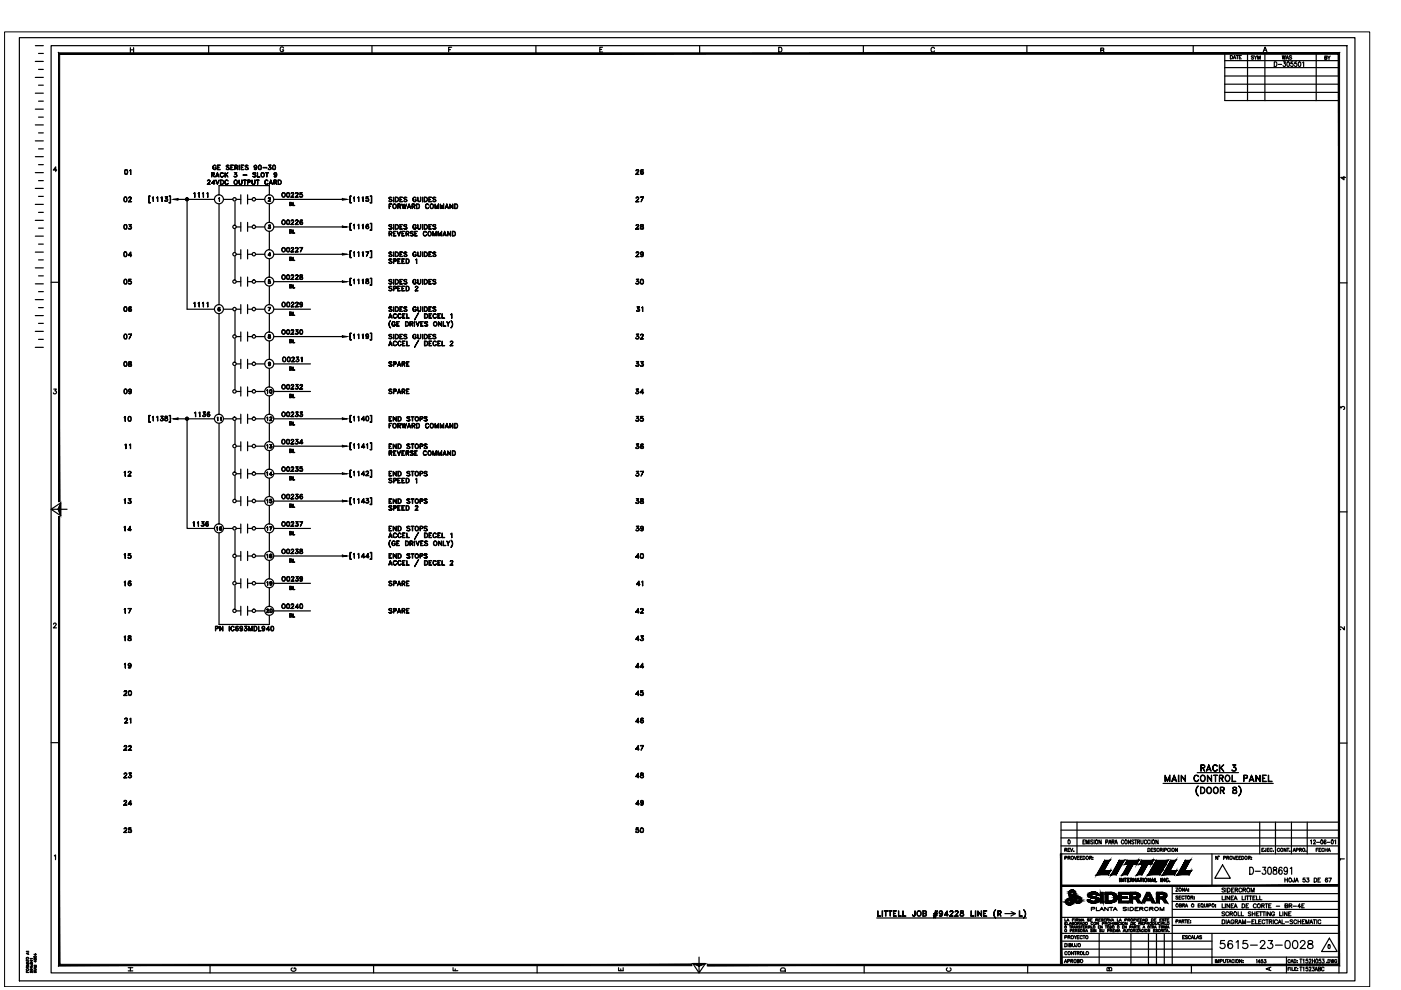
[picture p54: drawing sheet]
<svg xmlns="http://www.w3.org/2000/svg" width="297mm" height="210mm" viewBox="0 0 297 210" stroke-linecap="round" stroke-linejoin="round" font-family="sans-serif">
<g fill="none" stroke="#000" stroke-width=".25">
<path d="M4.1 8h283.2v200h-283.2zM7.5 19.8h1.7M7.5 16.4h1.7M7.5 13h1.7M7.5 9.7h1.7M8.2 18.1h1M8.2 14.7h1M8.2 11.3h1M10.8 9.7h274.8v196.6h-274.8zM27.6 10.1v1M27.6 10.6h.7M28.3 10.1v1"/>
<path d="M44.2 9.7v1.6M60.1 10.2a.37 .37 0 0 0-.4-.3 .37 .37 0 0 0-.3 .4v.3a.36 .36 0 0 0 .4 .4 .36 .36 0 0 0 .3-.4h-.2M78.9 9.7v1.6M95.1 10.5h.4M95.8 10h-.7v1M113.6 9.7v1.6M127.2 10.5h.4M127.8 10h-.6v1h.6M148.3 9.7v1.6M165.1 10h.3a.54 .54 0 0 1 .4 .5 .54 .54 0 0 1-.4 .5h-.3zM183 9.7v1.6M198.1 10.3a.37 .37 0 0 0-.4-.3 .37 .37 0 0 0-.3 .4v.3a.37 .37 0 0 0 .3 .3 .37 .37 0 0 0 .4-.2"/>
<path d="M217.7 9.7v1.6M233.4 10.7l.5-.1 .1-.3-.6-.1v1l.6-.1v-.4h-.2M253 9.7v1.6M259.7 19.6h24.2M259.7 17.9h24.2M259.7 16.1h24.2M259.7 14.3h24.2M259.7 12.9h24.2M260.9 11.8a.37 .37 0 0 1 .4 .3 .37 .37 0 0 1-.4 .4zM261.5 12.5l.2-.7 .3 .7M261.6 12.3h.3M262.1 11.8h.5"/>
<path d="M262.3 11.8v.7M262.8 12.1h.2M263.2 11.8h-.4v.7h.4M264.5 11.3v10M265.8 11.9h-.5l.5 .4-.1 .2-.4-.1M265.9 11.8l.3 .4v.4M266.5 11.8l-.3 .4M266.7 12.6v-.8l.2 .8 .3-.8v.8M267.8 11l.4-1 .4 1M268 10.7h.5M268.2 11.3v10M270.2 13.1a.51 .51 0 0 1 .5 .5 .51 .51 0 0 1-.5 .5z"/>
<path d="M271 13.7h.7M271.9 11.8l.1 .8 .2-.8 .2 .8 .1-.8M272.1 13.1h.4l-.2 .4a.3 .3 0 0 1 .3 .4 .3 .3 0 0 1-.6 0M272.7 12.6l.2-.8 .3 .8M272.8 12.3h.3M273 13.2l.1-.1a.58 .58 0 0 1 0 1l-.3-.4zM273.9 11.9l-.5-.1-.1 .2 .5 .2 .1 .2-.2 .2-.4-.2M274.1 13.1h-.4v.4a.3 .3 0 0 1 .4 .1 .3 .3 0 0 1 0 .4 .3 .3 0 0 1-.5-.1M274.9 13.1h-.4v.4a.3 .3 0 0 1 .4 .1 .3 .3 0 0 1 0 .4 .3 .3 0 0 1-.5-.1M275.4 13.2l.1-.1a.58 .58 0 0 1 0 1l-.2-.4zM276.2 13.3l.2-.2v1M279.1 11.3v10"/>
<path d="M280.9 12.2h.4v-.3h-.4v.7l.4-.1-.1-.3M281.5 11.9l.3 .3v.4M282 11.9l-.2 .3M283.9 11.3h-24.2v10h24.2M7.5 39.9h1.7M7.5 36.6h1.7M7.5 33.2h1.7M7.5 29.9h1.7M7.5 26.5h1.7M7.5 23.1h1.7M8.2 38.3h1M8.2 34.9h1"/>
<path d="M8.2 31.6h1M8.2 28.2h1M8.2 24.8h1M8.2 21.4h1M12 36.1h-.7l.5-.7v1M26.5 36h.2a.49 .49 0 0 1 .4 .5 .49 .49 0 0 1-.6 .4l-.1-.4zM26.5 36.9h.4M26.5 36.1h.4M26.6 36l-.1 .4 .1 .5M26.9 36l.1 .4-.1 .5M27.5 36.1l.2-.1v1v-.9zM44 39.1h.6h-.7l.6-.7-.1-.2-.4 .1 .4-.1 .1 .2-.5 .7"/>
<path d="M44.9 36.6l.6 .2-.1 .2-.5 .1 .5-.2v-.2l-.5-.1v.9zM44.9 38.8l.7 .1h-.7l.5-.7v.9l-.1-.8-.4 .6M45.2 37.1l.3 .4-.3-.4M45.2 35.2l.4-.2 .2 .2a.37 .37 0 0 0-.3-.1 .37 .37 0 0 0-.3 .3v.2a.32 .32 0 0 0 .3 .3 .32 .32 0 0 0 .3-.3h-.2h.2a.36 .36 0 0 1-.3 .4 .36 .36 0 0 1-.4-.4zM45.7 38.2l.4 .8 .4-.8-.4 .9zM45.8 37.3h.6M45.8 37.3h.5M46.1 36.6l.3 .9-.3-.8-.4 .8zM46.2 35.1l.5-.1h-.6v1h.6l-.5-.1M46.2 35.5h.3h-.3M46.7 38.2h.4a.48 .48 0 0 1 .3 .4 .48 .48 0 0 1-.3 .5h-.4zM46.8 36.7l.4-.1 .2 .2-.2-.2a.45 .45 0 0 0-.5 .4 .45 .45 0 0 0 .2 .5l.5-.2-.2 .2a.48 .48 0 0 1-.5-.2 .48 .48 0 0 1 .1-.6z"/>
<path d="M46.8 38.2h.3a.44 .44 0 0 1 .3 .6 .44 .44 0 0 1-.6 .3zM47.7 36.6l.1 .9zM47.8 37.2l.5-.6-.5 .6M47.8 38.3l.3-.1 .3 .2a.37 .37 0 0 0-.4-.2 .37 .37 0 0 0-.3 .3v.3a.37 .37 0 0 0 .3 .3 .37 .37 0 0 0 .4-.2 .38 .38 0 0 1-.4 .2 .38 .38 0 0 1-.3-.3zM47.9 37l.4 .5-.4-.5M48 35.1l.4-.1 .2 .2h-.6l.6 .4-.1 .3-.5-.1h.6l-.2-.3-.4-.2zM48.9 35h.6l-.5 .1v.8l.5 .1h-.6zM49 35.5h.2h-.2M49.7 37.4l.1 .1M49.8 35.5l.5-.1v-.3h-.5v.9v-1h.4l.2 .2-.1 .3h-.5M49.9 37l.3-.4h-.5h.5l-.4 .4 .4 .2M49.9 36.9a.32 .32 0 0 1 .3 .3 .32 .32 0 0 1-.2 .4 .32 .32 0 0 1-.4-.2l.4 .1 .2-.2"/>
<path d="M50 37l.2 .2-.2 .3M50.1 35.5l.3 .5-.3-.5M50.7 38.2l.1 .8 .2 .1 .2-.1 .1-.8-.1 .9-.5-.1zM50.7 35l.1 1zM51.1 35h.6l-.5 .1v.8l.5 .1h-.6zM51.2 35.5h.3h-.3M51.5 37.1l.8 .1zM51.6 38.2h.6zM51.9 38.2v.9v-.9M52 35.2l.2-.2 .4 .2h-.6l.1 .1 .4 .2 .1 .3-.2 .2-.4-.2a.31 .31 0 0 0 .3 .1 .31 .31 0 0 0 .2-.3l-.4-.2zM52.5 38.6h.5v-.3l-.5-.1v.9v-.9l.5 .1v.3l-.5 .1M53.4 38.2l.1 .8 .2 .1 .3-.1 .1-.8-.1 .8-.2 .1-.3-.1z"/>
<path d="M53.6 36.7l.2-.1 .5 .1-.5-.1-.2 .2a.51 .51 0 0 1 .5 .7l-.5-.1 .5 .1a.47 .47 0 0 0-.5-.6zM53.9 35.4l.3 .2 .2-.3-.2 .3M53.9 35.2l.2-.1 .3 .1M54 35.9h.3M54.1 35.1l-.2 .2 .2 .3M54.2 35.1l.2 .2-.1 .6M54.3 38.2h.6zM54.4 35.5l-.2 .1a.32 .32 0 0 1-.4-.3 .32 .32 0 0 1 .4-.3 .48 .48 0 0 1 .3 .6 .48 .48 0 0 1-.5 .3l-.1-.1 .1 .1M54.6 36.6v.9h.5h-.5zM54.6 38.2v.9l.1-.9M54.9 35.1a.46 .46 0 0 1 .6 .3 .46 .46 0 0 1-.3 .6l-.4-.2zM54.9 35.9h.4"/>
<path d="M54.9 35.1h.4M55 35.1l-.2 .3 .2 .5M55.2 35.1l.2 .3-.2 .5M55.8 35.5l.8 .1zM56.3 36.6h.6zM56.3 38.2h.3l.2 .2-.2-.2a.45 .45 0 0 0-.4 .4 .45 .45 0 0 0 .2 .5l.4-.2-.2 .2a.49 .49 0 0 1-.5-.3 .49 .49 0 0 1 .2-.6zM56.6 36.6v.9v-.9M56.9 35.8l.2 .1M57.2 35.4a.32 .32 0 0 1 .3 .3 .32 .32 0 0 1-.3 .3 .32 .32 0 0 1-.3-.2l.3 .1 .2-.1M57.2 38.9h.5M57.2 38.8h.5M57.3 35.4l.1 .3-.1 .2"/>
<path d="M57.4 35.1l-.5-.1h.5l-.2 .4M57.4 35l-.3 .4 .3 .2M57.4 38.2l.4 .9-.4-.8-.3 .8zM57.9 35.1a.46 .46 0 0 1 .6 .3 .46 .46 0 0 1-.3 .6l-.4-.2zM57.9 35.9h.4M57.9 35.1h.4M58 35.1l-.2 .3 .2 .5M58.1 36.9l.3 .3 .2-.3M58.1 36.8l.3-.2 .2 .2M58.1 38.6h.5v-.3l-.5-.1v.9v-.9l.5 .1v.3l-.5 .1M58.2 37.5h.3M58.3 35.1l.1 .3-.1 .5"/>
<path d="M58.3 36.6l-.2 .3 .2 .3M58.3 38.7l.4 .4zM58.5 36.6l.1 .3-.1 .6M58.6 37l-.1 .2a.3 .3 0 0 1-.4-.1 .3 .3 0 0 1 .1-.5 .3 .3 0 0 1 .4 .1v.7l-.2 .1-.3-.1 .1 .1M58.6 36.9l-.1 .3M59 38.2h.3a.48 .48 0 0 1 .4 .4 .48 .48 0 0 1-.4 .5h-.3zM59 38.2h.3a.44 .44 0 0 1 .3 .4 .44 .44 0 0 1-.3 .5h-.3M134.8 36.9l.7 .1h-.7l.6-.7a.28 .28 0 0 0-.3-.3 .28 .28 0 0 0-.3 .2 .3 .3 0 0 1 .3-.2 .3 .3 0 0 1 .3 .3l-.6 .7M135.8 36.7l.3 .2 .3-.2M135.9 36.1h.5M136 36l-.2 .6 .3 .3M136.1 36.4l-.3 .2 .3-.2 .3 .2"/>
<path d="M136.2 36.4l.2 .2-.2 .3M136.3 36l.1 .1-.2-.1a.49 .49 0 0 0-.4 .5 .49 .49 0 0 0 .5 .4 .33 .33 0 0 0 .1-.5 .33 .33 0 0 0-.6 .1M284.9 37.4v.7l-.6-.5h1M7.5 56.8h1.7M7.5 53.5h1.7M7.5 50.1h1.7M7.5 46.7h1.7M7.5 43.3h1.7M8.2 58.5h1M8.2 55.1h1M8.2 51.8h1M8.2 48.4h1"/>
<path d="M8.2 45h1M8.2 41.6h1M10.8 59.8h1.7M26.3 47.8l.2-.2a.47 .47 0 0 1 .4 .5 .47 .47 0 0 1-.5 .4zM26.4 53.5a.47 .47 0 0 1 .5 .4 .47 .47 0 0 1-.5 .5l-.2-.4zM26.4 54.3h.4M26.4 53.5h.4M26.4 59.3a.5 .5 0 0 1 .6 .3 .5 .5 0 0 1-.4 .6l-.3-.1zM26.4 59.3h.4M26.4 53.5l-.1 .3 .1 .6M26.4 48.5h.4M26.4 47.7h.4"/>
<path d="M26.4 41.8a.5 .5 0 0 1 .6 .4 .5 .5 0 0 1-.4 .6l-.3-.2-.1-.4zM26.4 42.7h.4M26.4 41.9h.4M26.5 59.3l-.2 .4 .2 .5M26.5 47.7l-.2 .3 .2 .5M26.5 41.8l-.2 .4 .2 .5M26.7 53.5l.1 .3-.1 .6M26.8 59.3l.1 .4-.1 .5M26.8 47.7l.1 .3-.1 .5M26.8 41.8l.1 .4-.1 .5M27.2 54.1l.7 .1h-.7l.5-.8v1v-.9l-.5 .7M27.3 42.7l.6 .1h-.7l.6-.7a.28 .28 0 0 0-.2-.3 .28 .28 0 0 0-.3 .2 .3 .3 0 0 1 .3-.2 .3 .3 0 0 1 .3 .3l-.6 .7"/>
<path d="M27.3 48.5h.1M27.5 48a.34 .34 0 0 1 .4 .3 .34 .34 0 0 1-.3 .4 .34 .34 0 0 1-.4-.3l.4 .1 .3-.1M27.6 59.6l.3 .2-.3 .4M27.6 48l.3 .2-.3 .3M27.8 47.7l-.5-.1h.6l-.4 .4M27.8 47.6l-.3 .4 .4 .2M27.9 59.8l-.3-.2-.3 .1v-.5h.5l-.5 .1v.3a.37 .37 0 0 1 .5 .1 .37 .37 0 0 1-.1 .5 .37 .37 0 0 1-.5-.1l.4 .1 .3-.2M31.5 41.6h.4h-.3v1.4h.3h-.4zM32.3 41.9l.2-.2v1v-.9zM33.2 41.9l.2-.2v1v-.9zM34.1 41.9l.3-.2v1l-.1-.9zM35 42.6l.1 .1"/>
<path d="M35.2 42.1a.32 .32 0 0 1 .3 .3 .32 .32 0 0 1-.2 .3 .32 .32 0 0 1-.4-.2l.4 .2 .2-.2M35.3 42.1l.2 .3-.2 .3M35.5 41.8l-.5-.1h.5l-.3 .4M35.5 41.7l-.4 .4 .4 .2M35.9 41.6h.3v1.4h-.3h.2v-1.4zM36.7 42.3h8.8M37.7 42.3h.1M39.7 42.3v23.3h5.8M41.1 41l.2-.2v1v-.9zM42 41l.2-.2v1v-.9zM42.9 41l.2-.2v1v-.9zM43.9 41l.2-.2v1l-.1-.9z"/>
<path d="M46.4 42.1l.1-.2v.8v-.7zM46.4 41.3v-1.9h10.7v1.9M46.4 43.3v21.3M47.4 42.3h2M49.8 42.8v4.8M49.8 48.6v4.8M49.8 54.4v4.9M50.1 42.3h1M50.1 53.9h1M50.1 59.7h1M50.1 48.1h1M51.1 41.3v2"/>
<path d="M51.1 47.1v2M51.1 52.9v2M51.1 58.7v2M52.5 42.3h1M52.5 53.9h1M52.5 59.7h1M52.5 48.1h1M52.5 41.3v2M52.5 47.1v2M52.5 52.9v2M52.5 58.7v2M54.2 42.3h1.9"/>
<path d="M54.2 53.9h1.9M54.2 59.7h1.9M54.2 48.1h1.9M56.9 42.6l.5 .1h-.5l.4-.5v-.2l-.2-.1-.2 .2a.21 .21 0 0 1 .2-.2 .21 .21 0 0 1 .2 .2l-.4 .6M56.9 48.4h.1M56.9 47.7h.4l-.2 .3 .2-.2zM57.1 48a.25 .25 0 0 1 .3 .3 .25 .25 0 0 1-.5 .1v-.1l.4 .1v-.1M57.1 48l.2 .2M57.1 43.3v3.8M57.1 49.1v3.8M57.1 54.9v3.8M57.2 59.6l.1 .2-.1 .3"/>
<path d="M57.2 48l.1 .2-.1 .2M57.2 53.5v.8v-.6l-.3 .4h.5h-.5zM57.3 59.8l-.4-.1v-.4h.4l-.3 .1-.1 .2a.27 .27 0 0 1 .4 .1 .27 .27 0 0 1-.1 .4 .27 .27 0 0 1-.3-.1l.3 .1 .1-.2M58.1 42.3h15.5M58.1 53.9h15.5M58.1 59.7h15.5M58.1 48.1h15.5M60.9 58.3a.45 .45 0 0 1 .5 .5 .45 .45 0 0 1-.5 .4l-.2-.4zM60.9 59.2h.4M60.9 58.4h.4M60.9 52.5a.41 .41 0 0 1 .5 .5 .41 .41 0 0 1-.6 .2l-.1-.3zM60.9 53.3h.4"/>
<path d="M60.9 52.6h.4M60.9 46.7a.45 .45 0 0 1 .5 .4 .45 .45 0 0 1-.5 .5l-.2-.4zM60.9 47.5h.4M60.9 46.7h.4M60.9 40.9a.45 .45 0 0 1 .5 .4 .45 .45 0 0 1-.5 .5l-.2-.4zM60.9 41.7h.4M60.9 40.9h.4M61 58.3l-.2 .4 .2 .5M61 52.5l-.2 .4 .2 .5M61 46.7l-.2 .4 .2 .5M61 40.9l-.2 .4 .2 .5M61.2 58.3l.1 .4-.1 .5"/>
<path d="M61.2 52.5l.1 .4-.1 .5M61.2 46.7l.1 .4-.1 .5M61.2 40.9l.1 .4-.1 .5M61.4 42.9l.4 .1v.2l-.1 .1h.1v.2l-.4 .1zM61.5 54.8h.3v-.2h-.3v.6l.3-.1v-.2h-.3M61.5 49.1l.3-.1v-.2h-.3v.6l.3-.1v-.2h-.3M61.5 43h.3v.2l-.3 .1h.3v.2h-.3zM61.7 54.8l.1 .3-.4 .1v-.6h.4v.2l-.1 .1M61.7 49.1l.1 .2-.4 .1v-.7l.4 .1-.1 .3M61.7 59.2l.6 .1h-.6l.5-.9-.3-.1-.2 .2a.28 .28 0 0 1 .3-.2 .28 .28 0 0 1 .3 .2l-.6 .8M61.7 53.4h.6h-.6l.5-.8-.3-.1-.2 .2a.28 .28 0 0 1 .3-.2 .28 .28 0 0 1 .3 .2l-.6 .7M61.7 47.6h.6h-.6l.5-.7-.1-.2h-.3l-.1 .2 .1-.2 .3-.1 .2 .3-.6 .7"/>
<path d="M61.7 41.8h.6h-.6l.5-.8-.3-.1-.2 .1a.28 .28 0 0 1 .3-.2 .28 .28 0 0 1 .3 .3l-.6 .7M62.1 54.6v.6h.4h-.4zM62.1 48.7v.7h.4h-.4zM62.1 42.9v.6l.4 .1h-.4zM62.7 59.2l.5 .1h-.6l.6-.8-.2-.2-.3 .1 .3-.1 .2 .1v.3l-.5 .6M62.7 53.4h.5h-.6l.6-.7-.2-.2-.3 .1 .3-.1 .2 .2-.5 .7M62.7 47.6h.5h-.6l.6-.7-.2-.2h-.3v.2v-.2l.3-.1 .2 .3-.5 .7M62.7 41.8h.5h-.6l.6-.7-.2-.2-.3 .1 .3-.2 .2 .2v.2l-.5 .6M63.6 59.1l.1 .1M63.6 41.6l.1 .2M63.6 58.3v.3l.5 .2v.4h-.5v-.4l.5-.3-.1-.2zM63.6 58.4h.5"/>
<path d="M63.6 47.4l.2 .2 .3-.2M63.6 47.2l.2-.1 .3 .1M63.7 58.3v.3l.5 .3-.2 .4-.4-.1-.1-.3 .6-.3v-.3M63.7 46.7h.4M63.8 46.7l-.2 .6 .2 .3M63.8 47.1l-.2 .2M64 47.1l.1 .2-.1 .3M64 41.2l.1 .2-.1 .4M64.1 46.7a.48 .48 0 0 0-.6 .3 .48 .48 0 0 0 .3 .6 .3 .3 0 0 0 .4-.4 .3 .3 0 0 0-.6-.1M64.1 52.5l-.4 .9 .5-.9h-.7h.6M64.1 41.4l-.2-.2-.3 .1v-.5h.5l-.4 .1-.1 .3a.33 .33 0 0 1 .5 .1 .33 .33 0 0 1-.1 .5 .33 .33 0 0 1-.5-.2l.4 .2 .2-.2M64.1 59.1l-.1 .1"/>
<path d="M72.6 59.7h.1M72.6 53.9h.1M72.6 48.1h.1M72.6 42.3h.1M74.2 59h.3h-.2v1.4l.2 .1h-.3zM74.2 53.2h.3h-.2v1.4h.2h-.3zM74.2 47.4h.3h-.2v1.4h.2h-.3zM74.2 41.6h.3h-.2v1.4h.2h-.3zM74.9 59.4l.2-.2v.9v-.8zM74.9 53.5l.2-.1v.9v-.8zM74.9 47.7l.2-.2v1v-.8zM74.9 41.9l.2-.2v1v-.9z"/>
<path d="M75.9 59.4l.2-.2v.9l-.1-.8zM75.9 53.5l.2-.1v.9l-.1-.8zM75.9 47.7l.2-.2v1l-.1-.8zM75.9 41.9l.2-.2v1l-.1-.9zM76.8 59.4l.2-.2v.9v-.8zM76.8 53.5l.2-.1v.9v-.8zM76.8 47.7l.2-.2v1v-.8zM76.8 41.9l.2-.2v1v-.9zM77.6 42.6l.1 .1M77.6 59.2a.39 .39 0 0 0 .5 .5v.4h-.5a.41 .41 0 0 1 .5-.6v-.3zM77.6 59.3h.5M77.6 48.3l.3 .2 .2-.2"/>
<path d="M77.7 59.2l-.1 .2a.48 .48 0 0 1 .5 .7h-.3a.31 .31 0 0 1-.2-.3 .31 .31 0 0 1 .4-.3l.1-.3M77.7 47.7h.4M77.8 47.6l-.2 .6 .3 .3M77.9 47.9l-.3 .3 .3-.3 .2 .3M78 47.9l.1 .3-.1 .3M78 42.1l.1 .2-.1 .4M78.1 47.6v.1l-.1-.2a.47 .47 0 0 0-.5 .5 .47 .47 0 0 0 .6 .5 .31 .31 0 0 0 0-.5 .31 .31 0 0 0-.5 0M78.1 53.4l-.4 .9 .5-.9h-.6h.5M78.1 42.3l-.2-.2h-.3v-.4h.5l-.4 .1-.1 .3a.34 .34 0 0 1 .5 .1 .34 .34 0 0 1-.1 .5 .34 .34 0 0 1-.4-.2l.3 .2 .2-.2M78.5 59h.3v1.5h-.3l.2-.1v-1.4zM78.5 53.2h.3v1.4h-.3h.2v-1.4zM78.5 47.4h.3v1.4h-.3h.2v-1.4z"/>
<path d="M78.5 41.6h.3v1.4h-.3h.2v-1.4zM82.5 59.4l.2-.1 .4 .1h-.6l.1 .2 .5 .2-.1 .4h-.3l-.2-.1a.3 .3 0 0 0 .3 .1 .3 .3 0 0 0 .2-.4l-.4-.2zM82.5 55l.2-.1 .4 .1-.4-.1-.2 .2a.56 .56 0 0 1 .5 .7l-.3 .1-.2-.2a.3 .3 0 0 0 .3 .1 .3 .3 0 0 0 .2-.3l-.4-.2zM82.5 53.6l.2-.2 .4 .2h-.6l.1 .1 .4 .2 .1 .4-.3 .1-.3-.1a.31 .31 0 0 0 .3 .1 .31 .31 0 0 0 .2-.4l-.4-.2zM82.5 47.7l.2-.1 .4 .1a.3 .3 0 0 0-.4-.1 .3 .3 0 0 0-.1 .3l.4 .2 .1 .4-.3 .1-.3-.1a.31 .31 0 0 0 .3 0 .31 .31 0 0 0 .2-.3l-.4-.2zM82.5 41.9l.2-.1 .4 .1h-.4l-.2 .1a.54 .54 0 0 1 .5 .7l-.3 .1-.2-.2a.31 .31 0 0 0 .3 .1 .31 .31 0 0 0 .2-.3l-.4-.2zM82.5 43.3h.6h-.5v.9zM82.6 49.5h.4v-.3l-.4-.1-.1 .9v-.9h.5v.4l-.4 .1M82.6 43.7h.2l-.2 .1M82.8 49.6l.3 .4-.3-.4M83.4 59.3l.1 .9zM83.4 53.4l.1 1z"/>
<path d="M83.4 49.1h.6h-.5v.9h.5h-.6zM83.4 47.6l.1 1zM83.4 41.8l.1 1zM83.5 55.4l.4-.1v-.3l-.4-.1-.1 1v-1l.6 .1-.1 .4h-.4M83.5 49.5h.2l-.2 .1M83.8 59.3h.4a.51 .51 0 0 1 .3 .4 .51 .51 0 0 1-.3 .5h-.4zM83.8 53.4h.4a.51 .51 0 0 1 .3 .5 .51 .51 0 0 1-.3 .5h-.4zM83.8 47.6h.4a.51 .51 0 0 1 .3 .5 .51 .51 0 0 1-.3 .5h-.4zM83.8 41.8h.4a.51 .51 0 0 1 .3 .5 .51 .51 0 0 1-.3 .5h-.4zM83.9 59.3h.3a.47 .47 0 0 1 .3 .4 .47 .47 0 0 1-.3 .5h-.3zM83.9 53.5h.3a.44 .44 0 0 1 .3 .4 .44 .44 0 0 1-.3 .4h-.3zM83.9 47.7a.49 .49 0 0 1 .5 .2 .49 .49 0 0 1-.1 .6h-.4z"/>
<path d="M83.9 41.9h.3a.44 .44 0 0 1 .3 .4 .44 .44 0 0 1-.3 .4h-.3zM84.2 49.1l.4 .8 .4-.8-.4 .9zM84.3 54.9h.6h-.5v.9l.5 .1h-.6zM84.4 55.4h.3h-.3M84.4 43.7h.4v-.4h-.4l-.1 .9v-.9l.7 .1-.2 .3-.4 .1M84.6 43.8l.4 .4zM84.8 59.3h.5h-.5v.9h.5h-.5zM84.8 53.4h.5l-.5 .1v.8l.5 .1h-.5zM84.8 47.6h.5l-.5 .1v.8l.5 .1h-.5zM84.8 41.8h.5l-.5 .1v.8l.5 .1h-.5zM84.8 59.7l.3 .1zM84.8 53.9h.3h-.3"/>
<path d="M84.8 48.1h.3h-.3M84.8 42.3h.3zM85.2 43.3l.3 .8 .2-.8 .2 .8 .3-.8-.3 .9-.2-.8-.2 .8zM85.2 54.9h.6h-.5v.9l.5 .1h-.6zM85.2 49.1h.6h-.5v.9h.5h-.6zM85.3 55.4h.3h-.3M85.3 49.5h.3l-.3 .1M85.6 59.4l.3-.1 .4 .1h-.6l.1 .2 .4 .2v.4h-.5l-.1-.1 .5 .1 .1-.3-.5-.3zM85.6 53.6l.3-.2 .4 .2h-.6l.5 .4v.3h-.6h.6v-.3l-.5-.2zM85.6 47.7l.3-.1 .4 .1h-.6v.2l.5 .3v.3h-.6h.6v-.3l-.5-.2zM85.6 41.9l.3-.1 .4 .1h-.6l.6 .6-.2 .3-.5-.2h.6v-.2l-.4-.2zM86.1 54.9a.51 .51 0 0 1 .7 .5 .51 .51 0 0 1-.7 .5z"/>
<path d="M86.1 54.9a.46 .46 0 0 1 .6 .5 .46 .46 0 0 1-.6 .4zM86.1 49.5h.5v-.3l-.5-.1v.9v-.9h.5l.1 .4-.6 .1M86.4 49.6l.3 .4-.3-.4M86.5 44h.5M86.5 43.9h.5M86.7 43.3l.4 .9-.4-.8-.3 .8zM87.1 49.1h.4l.1 .1-.4-.1-.2 .2 .5 .3 .1 .3-.2 .1-.4-.1a.31 .31 0 0 0 .3 .1 .31 .31 0 0 0 .2-.3l-.5-.3zM87.4 43.7h.5v-.4h-.5v.9v-.9l.6 .1-.1 .3-.5 .1M87.6 59.4l.4-.1 .2 .2a.37 .37 0 0 0-.5 0 .37 .37 0 0 0-.1 .5 .37 .37 0 0 0 .5 .1l.1-.3h-.2h.2v.3a.44 .44 0 0 1-.6-.1 .44 .44 0 0 1 0-.6zM87.6 47.7l.4-.1 .2 .3a.37 .37 0 0 0-.5-.1 .37 .37 0 0 0 0 .5 .37 .37 0 0 0 .5 .1l-.2-.2h.2v.3a.45 .45 0 0 1-.7-.1 .45 .45 0 0 1 .1-.7zM87.7 43.8l.3 .4-.3-.4M87.7 53.5l.3-.1 .2 .3-.4-.2a.45 .45 0 0 0-.2 .5 .45 .45 0 0 0 .4 .3l.2-.1-.2-.2h.2l-.2 .4a.49 .49 0 0 1-.5-.3 .49 .49 0 0 1 .2-.6z"/>
<path d="M87.7 41.9l.3-.1 .2 .2-.4-.1a.45 .45 0 0 0-.2 .5 .45 .45 0 0 0 .4 .3l.2-.2-.2-.1h.2l-.2 .4a.52 .52 0 0 1-.5-.4 .52 .52 0 0 1 .2-.5zM87.9 49.1h.6h-.5v.9h.5h-.6zM88 49.5h.3l-.3 .1M88.1 55.1l.2-.2v1v-.9zM88.3 43.3h.3a.54 .54 0 0 1 .4 .4 .54 .54 0 0 1-.4 .5h-.3zM88.3 43.3h.3a.51 .51 0 0 1 0 .9h-.3zM88.6 59.3v.6l.2 .3 .3-.1 .1-.8-.1 .9h-.3l-.2-.1zM88.6 53.4v.7l.2 .2h.3l.1-.9-.1 .9h-.5zM88.6 47.6v.9h.2h.3l.1-.9-.1 .9h-.5zM88.6 41.8v.7l.2 .2 .3-.1 .1-.8v.7l-.3 .3-.3-.2zM89.6 59.3v.9zM89.6 53.4v1z"/>
<path d="M89.6 47.6v1zM89.6 41.8v1zM89.9 49.1h.3l.2 .2-.2-.2a.44 .44 0 0 0-.4 .4 .44 .44 0 0 0 .4 .5l.2-.2-.2 .2a.51 .51 0 0 1-.5-.3 .51 .51 0 0 1 .2-.6zM90 59.3h.3a.51 .51 0 0 1 .3 .4 .51 .51 0 0 1-.3 .5h-.3zM90 53.4h.3a.51 .51 0 0 1 .3 .5 .51 .51 0 0 1-.3 .5h-.3zM90 47.6h.3a.51 .51 0 0 1 .3 .5 .51 .51 0 0 1-.3 .5h-.3zM90 41.8h.3a.51 .51 0 0 1 .4 .5 .51 .51 0 0 1-.4 .5h-.3zM90 59.3h.3a.47 .47 0 0 1 .3 .4 .47 .47 0 0 1-.3 .5h-.3zM90 53.5h.3a.44 .44 0 0 1 .3 .4 .44 .44 0 0 1-.3 .4h-.3zM90 47.7a.49 .49 0 0 1 .5 .2 .49 .49 0 0 1-.1 .6h-.4zM90 41.9h.3a.44 .44 0 0 1 .3 .4 .44 .44 0 0 1-.3 .4h-.3zM90.3 43.4l.4-.1 .1 .2a.37 .37 0 0 0-.5 0 .37 .37 0 0 0 .1 .5 .37 .37 0 0 0 .5 0l-.1 .1a.45 .45 0 0 1-.6-.1 .45 .45 0 0 1 .1-.6z"/>
<path d="M91 59.3h.5h-.6v.9h.6h-.5M91 59.7l.3 .1zM91 53.5l.5-.1h-.6v1h.6l-.5-.1M91 53.9h.3h-.3M91 47.7l.5-.1h-.6v1h.6l-.5-.1M91 48.1h.3h-.3M91 41.9l.5-.1h-.6v1h.6l-.5-.1M91 42.3h.3zM91.4 43.3a.44 .44 0 0 1 .5 .5 .44 .44 0 0 1-.6 .3l-.1-.5zM91.8 59.4l.2-.1 .4 .1h-.6l.1 .2 .5 .2-.1 .4h-.4l-.1-.1 .4 .1 .2-.3-.5-.3zM91.8 49.1l.4 .8 .3-.8v.9v-.7l-.3 .7-.4-.7v.7zM91.8 47.7l.2-.1 .4 .1h-.6l.1 .2 .5 .3-.1 .3h-.5h.6l-.1-.3-.4-.2z"/>
<path d="M91.9 53.5l.3-.1 .2 .2h-.6l.6 .4-.1 .3h-.5h.6l-.2-.4-.4-.2zM91.9 41.9h.5h-.6l.6 .6-.2 .3-.4-.2h.6l-.1-.2-.5-.3zM92.2 43.3l.4 .8 .4-.8v.9l-.1-.7-.3 .7-.3-.7-.1 .7zM92.9 49.1l.4 .8 .3-.8v.9v-.7l-.3 .7-.4-.7v.7zM93.3 43.3l.4 .8 .4-.8v.9l-.1-.7-.3 .7-.3-.7-.1 .7zM94 49.8h.5M94.3 49.1l.3 .9-.3-.8-.4 .8zM94.4 44h.6M94.5 43.9h.5M94.7 43.3l.4 .9-.4-.8-.3 .8zM94.9 49.1l.6 .8v-.8v.9l-.5-.8-.1 .8zM95.4 43.3l.6 .8v-.8v.9l-.6-.8v.8z"/>
<path d="M95.9 49.1h.4a.54 .54 0 0 1 .3 .4 .54 .54 0 0 1-.3 .5h-.4zM96 49.1a.49 .49 0 0 1 .5 .3 .49 .49 0 0 1-.1 .5l-.4 .1zM96.4 43.3h.3a.54 .54 0 0 1 .3 .4 .54 .54 0 0 1-.3 .5h-.3zM96.4 43.3h.3a.51 .51 0 0 1 0 .9h-.3M134.8 48.5l.7 .1h-.7l.6-.7a.29 .29 0 0 0-.3-.3 .29 .29 0 0 0-.3 .2 .3 .3 0 0 1 .3-.2 .3 .3 0 0 1 .3 .3l-.6 .7M134.8 42.7l.7 .1h-.7l.6-.7a.28 .28 0 0 0-.3-.3 .28 .28 0 0 0-.3 .2 .3 .3 0 0 1 .3-.2 .3 .3 0 0 1 .3 .3l-.6 .7M134.9 54.4h.6h-.7l.6-.7-.1-.2-.4 .1 .4-.2 .2 .3-.6 .7M135.1 59.6l.2 .1a.34 .34 0 0 1 0 .5 .34 .34 0 0 1-.5-.1l.4 .1 .2-.2M135.2 59.7l.2 .2-.2 .3M135.4 59.3l-.5-.1h.5l-.3 .5M135.4 59.2l-.4 .5 .4 .1M135.8 48.5h.1"/>
<path d="M135.8 53.8l.3 .2 .3-.2M135.8 53.7l.3-.2 .3 .2M135.8 47.7a.4 .4 0 0 0 .6 .5v.3h-.6a.42 .42 0 0 1 .1-.4 .42 .42 0 0 1 .5-.2v-.2zM135.8 47.7h.6M135.9 59.3a.47 .47 0 0 1 .5 .4 .47 .47 0 0 1-.5 .5l-.1-.4zM135.9 59.3h.4M135.9 54.3h.4M135.9 47.7v.2a.39 .39 0 0 1 .4 .2 .39 .39 0 0 1 .1 .4l-.4 .1a.31 .31 0 0 1-.2-.4 .31 .31 0 0 1 .4-.2l.2-.2-.1-.1M135.9 59.3l-.1 .4 .1 .5M136 53.5l-.2 .2 .2 .3M136.2 53.5l.2 .2-.2 .7M136.2 59.3l.2 .4-.2 .5"/>
<path d="M136.4 53.9a.3 .3 0 0 1-.5 0 .3 .3 0 0 1 0-.4 .3 .3 0 0 1 .5 0v.7l-.3 .2-.3-.1 .1 .1M136.4 53.7l-.2 .3M136.4 41.8l-.5 1 .5-1h-.6h.6M136.4 48.5h-.2M283.9 60h1.7M7.5 73.6h1.7M7.5 70.3h1.7M7.5 66.9h1.7M7.5 63.5h1.7M7.5 60.2h1.7M8.2 72h1M8.2 68.6h1"/>
<path d="M8.2 65.2h1M8.2 61.8h1M26.4 76.7h.1a.53 .53 0 0 1 .4 .5 .53 .53 0 0 1-.4 .5l-.2-.2-.1-.3zM26.4 77.6h.4M26.4 76.8h.4M26.4 70.9a.5 .5 0 0 1 .6 .4 .5 .5 0 0 1-.4 .6l-.3-.2zM26.4 71.8h.4M26.4 70.9h.4M26.4 60.1h.4M26.4 65.1h.1a.47 .47 0 0 1 .4 .5 .47 .47 0 0 1-.5 .4l-.2-.4zM26.4 65.9h.4M26.4 65.1h.4"/>
<path d="M26.5 76.7l-.2 .4 .2 .5M26.5 70.9l-.2 .4 .2 .5M26.5 65.1l-.2 .4 .2 .5M26.8 76.7l.1 .4-.1 .5M26.8 70.9l.1 .4-.1 .5M26.8 65.1l.1 .4-.1 .5M27.3 77.5l.1 .1M27.3 60.1l.1 .1M27.3 76.7a.43 .43 0 0 0 .5 .5v.4h-.5v-.4l.6-.3-.3-.2zM27.3 76.8h.5M27.3 65.8l.3 .2 .3-.2M27.3 65.6l.3-.1 .3 .1"/>
<path d="M27.3 76.7v.2a.59 .59 0 0 1 .5 .7h-.5a.41 .41 0 0 1 0-.4 .41 .41 0 0 1 .4-.2v-.3M27.4 65.1h.4M27.5 65.1l-.2 .1a.56 .56 0 0 0 .2 .8M27.5 65.5l-.2 .2M27.6 65.5l.3 .2-.3 .3M27.7 65.1l.2 .1-.3-.1a.47 .47 0 0 0-.4 .5 .47 .47 0 0 0 .5 .4 .31 .31 0 0 0 .1-.5 .31 .31 0 0 0-.4 0l-.1 .1M27.9 70.9l-.6 1 .6-1h-.7h.7M27.9 77.5l-.2 .1M41.1 64.3l.2-.2v1v-.9zM42 64.3l.2-.2v1v-.9zM42.9 64.3l.2-.2v1v-.9zM43.9 64.3l.2-.2v1l-.1-.9z"/>
<path d="M46.3 65.7l.1 .2 .3-.2M46.3 65.6l.1-.1 .3 .1M46.3 65.2l.4 .1-.2-.1a.37 .37 0 0 0-.3 .3 .37 .37 0 0 0 .3 .4 .22 .22 0 0 0 .2-.3 .22 .22 0 0 0-.4 0M46.4 65.2l-.1 .5 .1 .2M46.4 65.5l-.1 .2M46.4 66.5v21.3M46.5 65.5l.2 .2-.2 .2M47.4 65.6h2M49.8 66v4.9M49.8 71.8v4.9M49.8 77.7v4.8M50.1 65.6h1"/>
<path d="M50.1 77.2h1M50.1 71.4h1M51.1 64.6v1.9M51.1 70.4v1.9M51.1 76.2v1.9M52.5 65.6h1M52.5 77.2h1M52.5 71.4h1M52.5 64.6v1.9M52.5 70.4v1.9M52.5 76.2v1.9M54.2 65.6h1.9"/>
<path d="M54.2 77.2h1.9M54.2 71.4h1.9M56.9 65.2h.5l-.4 .7 .3-.7zM56.9 71.6l.1 .1M56.9 60l.1 .1M56.9 71v.2l.4 .2-.1 .3h-.3v-.2l.4-.4zM56.9 71.1h.4M56.9 77l.3-.1 .1 .1-.1 .2M56.9 77.1l.2 .1 .2-.1M56.9 77.5h.3M57 71v.2a.29 .29 0 0 1 .3 .2 .29 .29 0 0 1 0 .3h-.2a.24 .24 0 0 1-.2-.3 .24 .24 0 0 1 .3-.1l.1-.3M57.1 76.8l-.2 .1 .2 .3"/>
<path d="M57.1 60.7v3.9M57.1 66.5v3.9M57.1 72.3v3.9M57.1 78.1v3.9M57.2 76.8l.1 .2-.1 .5M57.3 77.2h-.1a.23 .23 0 0 1-.3-.1 .23 .23 0 0 1 .2-.3 .23 .23 0 0 1 .3 .2l-.1 .4-.3 .1M57.3 71.6l-.1 .1M58.1 65.6h7.7M58.1 77.2h7.7M58.1 71.4h15.5M60 75.8a.42 .42 0 0 1 .6 .4 .42 .42 0 0 1-.6 .4zM60.9 70a.43 .43 0 0 1 .5 .4 .43 .43 0 0 1-.5 .4l-.2-.3z"/>
<path d="M60.9 70.8h.4M60.9 70h.4M60.9 64.1a.45 .45 0 0 1 .5 .5 .45 .45 0 0 1-.5 .4l-.1-.4zM60.9 64.2h.4M61 70l-.2 .3 .2 .5M61 64.1l-.2 .4 .2 .5M61 75.8l.2-.1a.47 .47 0 0 1 .4 .5 .47 .47 0 0 1-.6 .5l-.1-.4zM61 76.6h.4M61 75.8h.4M61.1 75.8l-.1 .3 .1 .6M61.2 70l.1 .3-.1 .5M61.3 64.1v.8l-.4 .1"/>
<path d="M61.3 75.8l.2 .3-.2 .6M61.5 78.1h.3v-.2l-.3-.1v.7l.3-.1v-.2h-.3M61.5 72.3h.3v-.3h-.3v.6h.3v-.2l-.3-.1M61.5 66.5l.3-.1v-.1l-.3-.1v.6h.3v-.2l-.3-.1M61.5 60.7l.3-.1v-.2h-.3v.6h.3v-.3h-.3M61.7 78.1l.1 .1v.2l-.4 .1v-.7l.4 .1-.1 .3M61.7 72.3l.1 .1v.2l-.4 .1v-.7h.4v.3h-.1M61.7 66.5l.1 .3-.4 .1v-.7h.4l-.1 .3M61.7 60.7h.1v.3h-.4v-.6h.4v.2l-.1 .1M61.7 70.8l.6 .1h-.6l.5-.8-.3-.1-.2 .1a.28 .28 0 0 1 .3-.2 .28 .28 0 0 1 .3 .3l-.6 .7M61.8 65l.6 .1h-.7l.6-.7-.1-.2-.3-.1-.1 .2v-.1l.4-.1 .1 .3-.5 .7M61.8 76.7h.7h-.7l.6-.7-.2-.2-.4 .1a.3 .3 0 0 1 .4-.2 .3 .3 0 0 1 .2 .3l-.6 .7"/>
<path d="M62.1 77.8v.7h.4h-.4zM62.1 72v.6l.4 .1h-.4zM62.1 66.2v.6l.4 .1h-.4zM62.1 60.4v.6h.4h-.4zM62.7 70.7l.1 .1M62.7 65l.6 .1h-.7l.6-.7-.2-.3-.3 .2 .1-.2h.2l.2 .3-.5 .7M62.8 76.6l.1 .1M63 76.1l.3-.4h-.5l.5 .1-.3 .3 .3 .2M63 76.1a.32 .32 0 0 1 .4 .3 .32 .32 0 0 1-.3 .3 .32 .32 0 0 1-.4-.2l.4 .2 .2-.3M63 70.3l.2 .3-.2 .2M63.2 76.1l.1 .3-.1 .3M63.2 70l-.5-.1h.5l-.3 .4a.31 .31 0 0 1 .3 .3 .31 .31 0 0 1-.2 .3 .31 .31 0 0 1-.4-.2h.1"/>
<path d="M63.2 69.9l-.4 .4 .4 .2M63.2 70.6l-.2 .2-.3-.1M63.6 64.5l.2 .1 .3-.1M63.6 64.3l.2-.2 .3 .2M63.6 65h.4M63.7 70a.43 .43 0 0 1 .5 .4 .43 .43 0 0 1-.5 .4l-.2-.3zM63.7 70.8h.4M63.7 70h.4M63.7 70l-.1 .3 .1 .5M63.8 75.9l.3-.2v1l-.1-.9zM63.8 64.1l-.2 .3 .2 .2M63.9 64.1l.2 .3-.1 .6"/>
<path d="M64 70l.1 .3-.1 .5M64.1 64.5a.3 .3 0 0 1-.4 .1 .3 .3 0 0 1-.1-.4l.2-.1a.52 .52 0 0 1 .4 .5 .52 .52 0 0 1-.4 .5l-.2-.2 .1 .1M64.1 64.4l-.2 .2M72.6 71.4h.1M74.2 70.6h.3l-.2 .1v1.3l.2 .1h-.3zM74.9 71l.2-.2v1v-.9zM75.9 71l.2-.2v1l-.1-.9zM76.8 71l.2-.2v1v-.9zM77.6 71.2l.3 .2 .2-.2M77.6 71l.3-.1 .2 .1M77.6 60l.1 .1M77.6 71.7h.4"/>
<path d="M77.8 70.9l-.2 .2 .2 .3M77.9 70.9l.2 .2-.1 .6M78.1 71.3a.3 .3 0 0 1-.4 0 .3 .3 0 0 1 0-.4 .3 .3 0 0 1 .4 0l-.1 .8h-.4v-.1l.1 .1M78.1 71.1l-.2 .3M78.1 60l-.1 .1M78.5 70.6h.3v1.5h-.3l.2-.1v-1.3zM82.5 76.8l.2-.1 .4 .1a.3 .3 0 0 0-.4-.1 .3 .3 0 0 0-.1 .3l.4 .2 .1 .3-.3 .2-.3-.2a.3 .3 0 0 0 .3 .1 .3 .3 0 0 0 .2-.3l-.4-.2zM82.5 71l.2-.1 .4 .1-.4-.1-.2 .2a.54 .54 0 0 1 .5 .7l-.5-.1a.31 .31 0 0 0 .3 .1 .31 .31 0 0 0 .2-.3l-.4-.3zM82.5 60.8l.2-.1 .4 .1a.3 .3 0 0 0-.4-.1 .3 .3 0 0 0-.1 .3l.4 .2 .1 .3-.3 .2-.3-.2a.31 .31 0 0 0 .3 .1 .31 .31 0 0 0 .2-.3l-.4-.2zM82.5 65.2l.2-.1 .4 .1a.3 .3 0 0 0-.4-.1 .3 .3 0 0 0-.1 .3l.4 .2 .1 .3-.3 .1-.3-.1a.31 .31 0 0 0 .3 .1 .31 .31 0 0 0 .2-.4l-.4-.2zM82.5 67.3h.6M82.5 73.1h.6"/>
<path d="M82.6 67.2h.4M82.6 73h.4M82.7 68.1l.1-.1a1.06 1.06 0 0 0 0 1.5 .99 .99 0 0 1-.1-1.4zM82.8 66.5l.3 1-.3-.8-.4 .8zM82.8 72.3l.3 1-.3-.8-.4 .8zM83.3 68.2h.3l.2 .2a.37 .37 0 0 0-.5 0 .37 .37 0 0 0-.1 .5 .37 .37 0 0 0 .5 0l-.1-.2h.2l-.1 .3a.47 .47 0 0 1-.6-.1 .47 .47 0 0 1 .2-.7zM83.4 70.9l.1 .9zM83.4 65.1l.1 .9zM83.5 66.7l.3-.2 .3 .2a.34 .34 0 0 0-.4-.1 .34 .34 0 0 0-.3 .3v.2a.34 .34 0 0 0 .3 .3 .34 .34 0 0 0 .4-.1 .38 .38 0 0 1-.4 .2 .38 .38 0 0 1-.3-.4zM83.5 77.2l.4-.1v-.3l-.4-.1-.1 1v-1l.6 .1-.1 .4h-.4M83.5 61.2l.4-.1v-.3l-.4-.1-.1 1v-1l.6 .1-.1 .4h-.4M83.6 72.4l.2-.1 .3 .2a.34 .34 0 0 0-.4-.1 .34 .34 0 0 0-.3 .3v.2a.33 .33 0 0 0 .3 .4 .33 .33 0 0 0 .4-.2 .42 .42 0 0 1-.7 .1 .42 .42 0 0 1 0-.7z"/>
<path d="M83.8 70.9h.4a.48 .48 0 0 1 .3 .5 .48 .48 0 0 1-.3 .4h-.4zM83.8 65.1h.4a.51 .51 0 0 1 .3 .4 .51 .51 0 0 1-.3 .5h-.4zM83.9 70.9h.3a.44 .44 0 0 1 .3 .5 .44 .44 0 0 1-.3 .4h-.3zM83.9 65.1a.49 .49 0 0 1 .5 .3 .49 .49 0 0 1-.1 .5l-.4 .1zM84.1 68.2h.6h-.5v.9l.5 .1h-.6zM84.2 68.7h.3h-.3M84.3 60.7h.6h-.5v.9l.5 .1h-.6zM84.3 77.4h.6M84.4 66.7l.2-.2 .4 .2a.37 .37 0 0 0-.3-.1 .37 .37 0 0 0-.3 .3v.2a.37 .37 0 0 0 .3 .3 .37 .37 0 0 0 .3-.1 .38 .38 0 0 1-.4 .2 .38 .38 0 0 1-.3-.4zM84.4 72.5l.2-.2 .4 .2a.39 .39 0 0 0-.5 0 .39 .39 0 0 0 0 .6 .39 .39 0 0 0 .5 0 .43 .43 0 0 1-.6 .1 .43 .43 0 0 1 0-.7zM84.4 61.2h.3h-.3M84.4 77.4h.4"/>
<path d="M84.6 76.7l.4 1-.4-.9-.4 .9zM84.8 70.9h.5h-.5v.9h.5h-.5zM84.8 65.1h.5h-.5v.9h.5h-.5zM84.8 71.3h.3l-.3 .1M84.8 65.5h.3l-.3 .1M85.2 60.7h.6h-.5v.9l.5 .1h-.6zM85.3 61.2h.3h-.3M85.3 77.2l.5-.1v-.3l-.5-.1v1v-1l.5 .1v.4h-.5M85.3 66.5h.6l-.5 .1v.8l.5 .1h-.6zM85.3 72.3h.6l-.5 .1v.9h.5h-.6zM85.4 67h.3h-.3M85.4 72.8h.3h-.3"/>
<path d="M85.6 77.2l.3 .5-.3-.5M85.6 71l.3-.1 .4 .1-.4-.1-.2 .2a.54 .54 0 0 1 .5 .7l-.6-.1h.6v-.2l-.5-.3zM85.6 65.2l.3-.1 .4 .1h-.6v.2l.5 .2v.4l-.6-.1h.6v-.3l-.5-.2zM86 68.2a.51 .51 0 0 1 .6 .5 .51 .51 0 0 1-.6 .5zM86 68.2a.46 .46 0 0 1 .6 .5 .46 .46 0 0 1-.6 .4zM86.1 60.7a.51 .51 0 0 1 .7 .5 .51 .51 0 0 1-.7 .5zM86.1 60.7a.46 .46 0 0 1 .6 .5 .46 .46 0 0 1-.6 .4zM86.2 76.7h.5h-.5v.9l.5 .1h-.5zM86.2 66.5l.1 .9 .5 .1h-.6zM86.2 72.3l.1 1h.5h-.6zM86.2 77.2h.3h-.3M87 68.7l.4-.1v-.3l-.4-.1-.1 1v-1l.6 .1v.3l-.5 .1"/>
<path d="M87.2 68.7l.3 .5-.3-.5M87.7 70.9h.3l.2 .2-.4-.2a.45 .45 0 0 0-.2 .5 .45 .45 0 0 0 .4 .4l.2-.2-.2-.2h.2l-.2 .4a.49 .49 0 0 1-.5-.3 .49 .49 0 0 1 .2-.6zM87.7 65.1h.3l.2 .2a.37 .37 0 0 0-.5 0 .37 .37 0 0 0 0 .5 .37 .37 0 0 0 .5 0l-.2-.2h.2v.3a.47 .47 0 0 1-.7-.1 .47 .47 0 0 1 .2-.7zM87.8 68.2l.1 1zM88.1 60.8l.3-.1 .2 .3-.5 .6 .5 .1h-.6l.6-.7-.2-.3-.3 .2zM88.2 68.2l.4 .8 .3-.8-.3 1zM88.6 70.9v.7l.2 .2 .3-.1 .1-.8-.1 .9-.5-.1zM88.6 65.1v.8l.2 .1 .3-.1 .1-.8-.1 .9-.5-.1zM88.7 66.3l-.8 1.5zM88.7 72.1l-.8 1.5zM89.2 68.2h.5h-.5v.9l.5 .1h-.5zM89.2 68.7h.3h-.3"/>
<path d="M89.6 70.9v.9zM89.6 65.1v.9zM90 70.9h.3a.48 .48 0 0 1 .4 .5 .48 .48 0 0 1-.4 .4h-.3zM90 65.1h.3a.51 .51 0 0 1 .3 .4 .51 .51 0 0 1-.3 .5h-.3zM90 66.5h.3a.51 .51 0 0 1 .4 .5 .51 .51 0 0 1-.4 .5h-.3zM90 72.3h.3a.51 .51 0 0 1 .4 .5 .51 .51 0 0 1-.4 .5h-.3zM90 70.9h.3a.44 .44 0 0 1 .3 .5 .44 .44 0 0 1-.3 .4h-.3zM90 65.1a.49 .49 0 0 1 .5 .3 .49 .49 0 0 1-.1 .5l-.4 .1zM90.1 66.6h.2a.44 .44 0 0 1 .3 .5 .44 .44 0 0 1-.5 .3zM90.1 72.4a.46 .46 0 0 1 .5 .4 .46 .46 0 0 1-.5 .5zM90.1 68.2h.3l.3 .2-.4-.2-.2 .2a.57 .57 0 0 1 .5 .7l-.6-.1a.33 .33 0 0 0 .4 .1 .33 .33 0 0 0 .2-.3l-.6-.4zM90.9 70.9h.6z"/>
<path d="M90.9 70.9v.9h.6h-.5M91 66.5h.5l-.5 .1v.8l.5 .1h-.5zM91 72.3h.5l-.5 .1v.9h.5h-.5zM91 71.3h.3l-.3 .1M91 65.1h.5h-.6v.9h.6h-.5M91 65.5h.3l-.3 .1M91 67h.3h-.3M91 72.8h.3h-.3M91.9 70.9l.5 .1-.4-.1-.2 .2a.54 .54 0 0 1 .5 .7l-.5-.1h.6l-.1-.3-.5-.2zM91.9 65.1l.5 .1h-.6l.1 .2 .5 .2-.1 .4-.5-.1h.6l-.1-.3-.5-.2zM91.9 66.7l.4-.2 .2 .2a.34 .34 0 0 0-.4-.1 .34 .34 0 0 0-.2 .3v.2a.34 .34 0 0 0 .2 .3 .34 .34 0 0 0 .4-.1 .35 .35 0 0 1-.4 .2 .35 .35 0 0 1-.3-.4zM92 72.4l.3-.1 .2 .2a.34 .34 0 0 0-.4-.1 .34 .34 0 0 0-.2 .3v.2a.33 .33 0 0 0 .2 .4 .33 .33 0 0 0 .4-.2 .38 .38 0 0 1-.5 .2 .38 .38 0 0 1-.2-.6z"/>
<path d="M92.8 66.5h.6l-.5 .1v.8l.5 .1h-.6zM92.8 72.3h.6l-.5 .1v.9h.5h-.6zM92.9 67h.3h-.3M92.9 72.8h.3h-.3M93 68.2l.6 .8v-.8v1l-.6-.8v.8zM93.7 66.5l.1 .9 .5 .1h-.6zM93.7 72.3l.1 1h.5h-.6zM94 68.2v.9l.5 .1h-.5zM95 68.7l.4-.5-.4 .5v.5v-.5l-.3-.5 .3 .5M95.5 73.3h.6h-.7l.6-.7-.2-.2-.3 .1 .3-.2 .2 .2v.2l-.5 .6M95.5 66.7l.3-.2v1v-.9zM95.6 68a.9 .9 0 0 1 0 1.5 .97 .97 0 0 0 0-1.5z"/>
<path d="M134.8 77.5l.2 .1M134.8 71.7l.2 .1M134.8 60.1l.2 .1M135 65.9l.1 .1M135.1 77l.2 .1a.34 .34 0 0 1 0 .6 .34 .34 0 0 1-.5-.2l.4 .1 .2-.1M135.1 71.2a.34 .34 0 0 1 .3 .3 .34 .34 0 0 1-.2 .4 .34 .34 0 0 1-.4-.2l.4 .1 .2-.2M135.2 77.1l.2 .2-.2 .3M135.2 71.3l.2 .2-.2 .3M135.2 65.4l.3 .1a.33 .33 0 0 1 0 .5 .33 .33 0 0 1-.5-.1l.3 .1 .3-.2M135.4 76.7h-.5h.5l-.3 .4M135.4 76.7l-.4 .4 .4 .2M135.4 70.9h-.5h.5l-.3 .4"/>
<path d="M135.4 70.9l-.4 .4h.3l.1 .2M135.4 65.5l.2 .2-.2 .3M135.5 65.1h-.5h.6l-.4 .4M135.5 65.1l-.3 .4 .4 .1M135.8 71.8l.6 .1h-.6l.6-.8a.28 .28 0 0 0-.3-.2 .28 .28 0 0 0-.3 .2 .3 .3 0 0 1 .3-.3 .3 .3 0 0 1 .3 .3l-.6 .8M135.8 77.5l.1 .1M135.9 60.1h.4M136.1 77a.35 .35 0 0 1 .3 .3 .35 .35 0 0 1-.2 .4 .35 .35 0 0 1-.4-.2l.3 .1 .3-.1M136.1 65.2l.2-.1v.9l-.1-.9zM136.2 77.1l.2 .2-.2 .3M136.4 76.7h-.6h.6l-.3 .4M136.4 76.7l-.4 .4 .4 .2"/>
<path d="M11.4 82.5h.5l-.3 .4a.34 .34 0 0 1 .4 .3 .34 .34 0 0 1-.3 .3 .34 .34 0 0 1-.4-.2M26.3 88.5l.3-.2v1l-.1-.9zM26.4 82.5a.46 .46 0 0 1 .6 .5 .46 .46 0 0 1-.6 .4l-.1-.4zM26.4 83.4h.4M26.4 82.6h.4M26.5 94.3l.2-.2v1v-.9zM26.5 82.5l-.2 .4 .2 .5M26.8 82.5l.1 .4-.1 .5M27.3 88.3a.5 .5 0 0 1 .6 .4 .5 .5 0 0 1-.4 .6l-.3-.2zM27.3 89.2h.4M27.3 88.4a.48 .48 0 0 1 .5 .3 .48 .48 0 0 1-.2 .6M27.3 82.9l.2 .1 .3-.1"/>
<path d="M27.3 82.7l.2-.2 .3 .2M27.3 88.3l-.1 .4 .1 .6M27.3 83.4h.4M27.4 94.3l.3-.2v1l-.1-.9zM27.5 82.5l-.2 .3 .2 .2M27.6 82.5l.2 .3-.1 .6M27.8 83a.3 .3 0 0 1-.5-.1 .3 .3 0 0 1 .3-.4 .55 .55 0 0 1 .3 .5 .55 .55 0 0 1-.4 .5l-.2-.2 .1 .1M27.8 82.8l-.2 .2M31.5 88.1h.4h-.3v1.4h.3h-.4zM32.3 88.4l.2-.1v.9v-.9zM33.2 88.4l.2-.1v.9v-.9zM34 89.1l.2 .1"/>
<path d="M34.3 88.6a.31 .31 0 0 1 .3 .4 .31 .31 0 0 1-.4 .2l-.2-.2 .4 .2 .2-.2M34.4 88.7l.2 .2-.2 .3M34.5 88.3h-.4h.5l-.3 .4M34.5 88.3l-.3 .4 .4 .1M35 89.1l.1 .1M35 88.3v.3l.5 .2v.3l-.4 .1-.1-.2 .1-.2 .4-.2v-.3zM35 88.3h.5M35.1 88.3v.3l.5 .3-.3 .3h-.3l-.1-.3 .5-.3v-.3M35.5 89.1l-.1 .1M35.9 88.1h.3v1.4h-.3h.2v-1.4zM36.7 88.8h8.8M37.7 88.8h.1"/>
<path d="M39.7 88.8v23.2h5.8M41.2 87.5l.3-.1v.9l-.1-.9zM42.2 87.5l.2-.1v.9l-.1-.9zM43 88.2l.1 .1M43.2 87.8l.4 .2M43.2 87.7l.3 .1a.32 .32 0 0 1 0 .5 .32 .32 0 0 1-.5-.2M43.3 87.8l.3 .2-.3 .3M43.5 87.4h-.4h.5l-.4 .4M43.5 87.4l-.3 .4M43.6 88.1l-.3 .2-.3-.2M44 88.1l.2 .2 .3-.2M44 88l.2-.2 .3 .2"/>
<path d="M44.1 87.4h.3M44.1 87.4l-.1 .6 .2 .3M44.2 87.8l-.2 .2M44.3 87.8l.2 .2-.2 .3M44.4 87.4a.45 .45 0 0 0-.5 .4 .45 .45 0 0 0 .5 .5 .29 .29 0 0 0 0-.5 .29 .29 0 0 0-.4 .1M46 88.6l.2-.2v.8l-.1-.7zM46.4 89.8v21.3M46.8 88.5l.1-.1v.8zM47.4 88.8h2M49.8 89.3v4.8M49.8 95.1v4.8M50.1 88.8h1"/>
<path d="M50.1 94.6h1M50.1 83h1M51.1 82v2M51.1 87.8v2M51.1 93.7v1.9M51.1 99.5v1.9M52.5 88.8h1M52.5 94.6h1M52.5 83h1M52.5 82v2M52.5 87.8v2M52.5 93.7v1.9"/>
<path d="M52.5 99.5v1.9M54.2 88.8h1.9M54.2 94.6h1.9M54.2 83h1.9M56.6 82.7l.1-.1v.8v-.7zM56.6 88.6l.1-.2v.8v-.7zM56.6 94.4l.1-.1v.7v-.7zM57.1 84v3.8M57.1 89.8v3.9M57.1 95.6v3.9M57.2 89.1l.5 .1h-.5l.4-.6-.1-.1-.3 .1 .3-.2 .1 .3-.4 .5M57.2 94.9h.1"/>
<path d="M57.2 94.3h.4l-.2 .3 .2-.3zM57.4 94.5a.25 .25 0 0 1 .2 .3 .25 .25 0 0 1-.4 .1M57.4 94.6l.2 .1M57.5 94.6h.1l-.1 .3M57.5 82.7v.6M57.6 82.7h-.2a.32 .32 0 0 0-.2 .3 .32 .32 0 0 0 .4 .3M57.6 94.8v.1h-.4M58.1 88.8h15.5M58.1 94.6h15.5M58.1 83h7.7M60.9 93.2h.1a.47 .47 0 0 1 .4 .5 .47 .47 0 0 1-.5 .4l-.2-.4zM60.9 94.1h.4"/>
<path d="M60.9 93.2h.4M60.9 99a.41 .41 0 0 1 .5 .5 .41 .41 0 0 1-.6 .3l-.1-.4zM60.9 99.9h.4M60.9 99.1h.4M60.9 87.4a.45 .45 0 0 1 .5 .4 .45 .45 0 0 1-.5 .5l-.2-.4zM60.9 88.2h.4M60.9 87.4h.4M60.9 93.2l-.1 .4 .1 .5M60.9 81.6a.45 .45 0 0 1 .5 .4 .45 .45 0 0 1-.5 .5l-.2-.4zM60.9 82.4h.4M60.9 81.6h.4M61 99l-.2 .4 .2 .5"/>
<path d="M61 87.4l-.2 .4 .2 .5M61 81.6l-.2 .3 .2 .6M61.2 99l.1 .4-.1 .5M61.2 87.4l.1 .4-.1 .5M61.2 93.2l.1 .4-.1 .5M61.2 81.6l.1 .3-.1 .6M61.4 89.4l.4 .1v.2l-.1 .1h.1v.3h-.4zM61.5 95.6l.3-.1v-.1l-.3-.1v.6h.3v-.3h-.3M61.5 89.4l.3 .1v.2l-.3 .1h.3v.3h-.3zM61.5 83.9h.3v-.2l-.3-.1v.7l.3-.1v-.2h-.3M61.7 95.6h.1v.3l-.4 .1v-.8l.4 .1-.1 .3M61.7 83.9l.1 .3-.4 .1v-.7l.4 .1-.1 .3"/>
<path d="M61.7 88.3h.6h-.6l.5-.8-.3-.1-.2 .2a.28 .28 0 0 1 .3-.2 .28 .28 0 0 1 .3 .2l-.6 .7M61.7 94.1h.6h-.6l.5-.6-.1-.3-.4 .1a.29 .29 0 0 1 .4-.1 .29 .29 0 0 1 .2 .3l-.6 .6M61.8 99.1v-.1a.27 .27 0 0 1 .4 .1 .27 .27 0 0 1-.1 .4l-.4 .4h.6h-.6l.5-.6-.1-.3-.4 .2zM61.8 81.6a.29 .29 0 0 1 .4 0 .29 .29 0 0 1-.1 .4l-.4 .5h.6h-.6l.5-.7-.1-.2-.4 .2zM62.1 95.2v.7l.4 .1h-.4zM62.1 89.4v.7h.4h-.4zM62.1 83.6v.7h.4h-.4zM62.6 94l.2 .1M62.7 99.8l.1 .1M62.7 88.2l.1 .1M62.7 82.4l.1 .1M62.9 99.3a.32 .32 0 0 1 .3 .3 .32 .32 0 0 1-.2 .4 .32 .32 0 0 1-.4-.2l.4 .1 .2-.2"/>
<path d="M62.9 87.7a.32 .32 0 0 1 .3 .2 .32 .32 0 0 1-.2 .4 .32 .32 0 0 1-.4-.2h.1M62.9 93.6l.3-.4h-.5h.4l-.3 .4 .4 .2M62.9 93.5a.34 .34 0 0 1 .3 .3 .34 .34 0 0 1-.2 .4 .34 .34 0 0 1-.4-.2l.3 .1 .3-.2M62.9 81.9a.32 .32 0 0 1 .3 .3 .32 .32 0 0 1-.2 .3 .32 .32 0 0 1-.4-.2l.4 .2 .2-.2M63 93.6l.2 .2-.2 .3M63 99.4l.2 .2-.2 .3M63 87.8l.2 .2-.2 .3M63 81.9l.2 .3-.2 .3M63.2 99h-.5h.5l-.3 .4M63.2 99l-.4 .4h.3l.1 .2M63.2 87.4h-.5h.5l-.3 .4M63.2 87.4l-.4 .4 .4 .2"/>
<path d="M63.2 81.6l-.5-.1h.5l-.3 .4M63.2 81.5l-.4 .4 .3 .1 .1 .2M63.2 88.1l-.2 .2-.3-.2M63.5 93.8l.7 .1h-.7l.5-.7v.9v-.8l-.5 .6M63.6 99.8l.1 .1M63.6 88.2l.1 .1M63.7 81.6h.4v.2l-.5 .7h.6h-.7l.6-.7-.1-.2-.4 .2zM63.8 87.7l.3 .1a.32 .32 0 0 1-.1 .5 .32 .32 0 0 1-.5-.2h.1M64 99.3l.1 .3-.1 .3M64 87.8l.1 .2-.1 .3M64.1 87.4h-.5h.5l-.3 .4M64.1 87.4l-.3 .4 .3 .2"/>
<path d="M64.1 99.6v-.2h-.5v-.4h.5h-.4l-.1 .3a.34 .34 0 0 1 .5 .1 .34 .34 0 0 1-.1 .5 .34 .34 0 0 1-.5-.1l.4 .1 .2-.2M64.1 88.1l-.2 .2-.3-.2M72.6 94.6h.1M72.6 88.8h.1M74.2 99.7h.3h-.2v1.4l.2 .1h-.3zM74.2 93.9h.3h-.2v1.4l.2 .1h-.3zM74.2 88.1h.3h-.2v1.4h.2h-.3zM74.9 94.3l.2-.2v.9v-.8zM74.9 88.4l.2-.1v.9v-.9zM75.9 94.3l.2-.2v.9l-.1-.8zM75.9 88.4l.2-.1v.9l-.1-.9zM76.7 94.8h.6h-.7l.5-.7v.9v-.8l-.4 .6"/>
<path d="M76.7 88.9l.6 .1h-.7l.5-.7v.9v-.8l-.4 .6M77.7 94.3l.2-.2v.9v-.8zM77.7 88.3a.48 .48 0 0 1 .6 .3 .48 .48 0 0 1-.4 .6l-.3-.2zM77.7 89.1h.4M77.7 88.3h.4M77.7 88.3l-.1 .4 .1 .5M78 88.3l.1 .4-.1 .5M78.5 99.7h.3v1.5h-.3l.2-.1v-1.4zM78.5 93.9h.3v1.5h-.3l.2-.1v-1.4zM78.5 88.1h.3v1.4h-.3h.2v-1.4zM82.5 89.8h.6h-.5v.9zM82.5 88.3l.6 .1z"/>
<path d="M82.5 88.3v1h.6l-.5-.1M82.6 96h.4v-.3l-.4-.1-.1 .9v-.9l.6 .1-.1 .3-.4 .1M82.6 100l.5-.1h-.6v1h.6h-.5M82.6 90.2h.2l-.2 .1M82.6 88.8h.2h-.2M82.6 94.2l.5-.1h-.6v1M82.6 94.6h.2h-.2M82.6 95.1h.5zM82.6 82.5h.4l.1 .2-.4-.2-.2 .2 .6 .4v.2l-.3 .2-.3-.2a.31 .31 0 0 0 .3 .1 .31 .31 0 0 0 .2-.3l-.5-.3zM82.8 96.1l.3 .4-.3-.4M83.4 99.9l.6 .9v-.9v1l-.6-.8v.8zM83.4 88.3l.6 .8v-.8v1l-.6-.8v.8z"/>
<path d="M83.4 94.1l.6 .9v-.9v1l-.6-.8v.8zM83.4 95.6h.6h-.5v.9h.5h-.6zM83.5 96h.2l-.2 .1M83.5 83l.4-.1v-.3l-.4-.1-.1 1v-1l.6 .1-.1 .4h-.4M84.2 95.6l.4 .8 .4-.8-.4 .9zM84.3 83.3h.6M84.4 99.9h.3a.51 .51 0 0 1 .4 .5 .51 .51 0 0 1-.4 .5h-.3zM84.4 90.2h.4v-.3l-.4-.1-.1 .9v-.9l.7 .1-.2 .3-.4 .1M84.4 88.3h.3a.48 .48 0 0 1 .4 .5 .48 .48 0 0 1-.4 .5h-.3zM84.4 94.1h.3a.51 .51 0 0 1 .4 .5 .51 .51 0 0 1-.4 .5h-.3zM84.4 83.2h.4M84.5 100a.46 .46 0 0 1 .5 .4 .46 .46 0 0 1-.5 .5z"/>
<path d="M84.5 88.4h.2a.44 .44 0 0 1 .3 .5 .44 .44 0 0 1-.5 .3zM84.5 94.2a.46 .46 0 0 1 .5 .4 .46 .46 0 0 1-.5 .5zM84.6 90.3l.4 .4zM84.6 82.5l.4 1-.4-.8-.4 .8zM85.2 89.8l.3 .8 .2-.8 .2 .8 .3-.8-.3 .9-.2-.8-.2 .8zM85.2 95.6h.6h-.5v.9h.5h-.6zM85.3 96h.3l-.3 .1M85.3 83l.5-.1v-.3l-.5-.1v1v-1l.5 .1v.4h-.5M85.6 83l.3 .5-.3-.5M86.1 96h.5v-.3l-.5-.1v.9v-.9l.6 .1-.1 .3-.5 .1M86.2 82.5h.5h-.5v.9l.5 .1h-.5zM86.2 83h.3h-.3"/>
<path d="M86.3 88.5l.2-.2 .4 .2a.31 .31 0 0 0-.3-.1 .31 .31 0 0 0-.2 .2l.4 .2 .1 .3-.2 .2-.4-.2a.3 .3 0 0 0 .3 .2 .3 .3 0 0 0 .2-.4l-.4-.2zM86.3 94.3l.2-.2 .4 .2a.31 .31 0 0 0-.3-.1 .31 .31 0 0 0-.2 .3l.4 .1 .1 .4-.2 .1-.4-.1a.31 .31 0 0 0 .4 .1 .31 .31 0 0 0 .1-.4l-.4-.2zM86.4 96.1l.3 .4-.3-.4M86.4 100l.3-.1 .2 .2-.4-.1-.2 .2a.51 .51 0 0 1 .5 .7l-.5-.1a.31 .31 0 0 0 .4 .1 .31 .31 0 0 0 .1-.4l-.5-.2zM86.5 90.5h.5M86.7 89.8l.4 .9-.4-.8-.3 .8zM87.1 95.6h.4l.1 .1-.4-.1-.2 .2 .5 .3 .1 .3-.2 .1-.4-.1a.31 .31 0 0 0 .4 .1 .31 .31 0 0 0 .1-.3l-.5-.3zM87.2 99.9l.6 .1zM87.2 88.3l.6 .1zM87.2 94.1l.6 .1zM87.4 100v.9l.1-.9M87.4 90.2h.5v-.3l-.5-.1v.9v-.9l.6 .1-.1 .3-.5 .1"/>
<path d="M87.4 88.4v.9l.1-.9M87.4 94.2v.9l.1-.9M87.7 90.3l.3 .4-.3-.4M87.9 95.6h.6h-.5v.9h.5h-.6zM88 96h.3l-.3 .1M88.1 94.3a.42 .42 0 0 1 .6 .3 .42 .42 0 0 1-.6 .4zM88.3 89.8h.3a.54 .54 0 0 1 .4 .5 .54 .54 0 0 1-.4 .4h-.3zM88.3 89.8h.3a.51 .51 0 0 1 0 .9h-.3zM89.1 88.8l.5-.1v-.3h-.5v.9v-1l.5 .1v.4h-.5M89.1 94.6h.5v-.4h-.5v.9v-1l.5 .1v.4h-.5M89.9 95.6h.3l.2 .2a.37 .37 0 0 0-.5 0 .37 .37 0 0 0 0 .5 .37 .37 0 0 0 .5 0v.1a.47 .47 0 0 1-.7-.1 .47 .47 0 0 1 .2-.7zM89.9 88.5l.3-.2 .4 .2a.33 .33 0 0 0-.4-.2 .33 .33 0 0 0-.2 .3l.4 .2 .2 .3-.3 .2-.4-.2a.3 .3 0 0 0 .4 .2 .3 .3 0 0 0 .2-.4l-.5-.2z"/>
<path d="M89.9 94.3l.3-.2 .4 .2a.33 .33 0 0 0-.4-.1 .33 .33 0 0 0-.2 .3l.4 .1 .2 .4-.3 .1-.4-.1a.31 .31 0 0 0 .4 .1 .31 .31 0 0 0 .2-.4l-.5-.2zM90 100l.3-.1 .3 .2a.32 .32 0 0 0-.4-.1 .32 .32 0 0 0-.2 .3l.4 .1 .2 .4-.3 .1-.4-.1a.31 .31 0 0 0 .4 .1 .31 .31 0 0 0 .2-.4l-.5-.2zM90.3 89.9l.4-.1 .1 .2a.37 .37 0 0 0-.5 0 .37 .37 0 0 0 .1 .5 .37 .37 0 0 0 .5 0l-.1 .1a.45 .45 0 0 1-.6-.1 .45 .45 0 0 1 .1-.6zM91.3 89.9a.42 .42 0 0 1 .6 .4 .42 .42 0 0 1-.6 .3zM91.8 95.6l.4 .8 .3-.8v.9v-.7l-.3 .7-.4-.7v.7zM92.2 89.8l.4 .8 .4-.8v.9l-.1-.7-.3 .7-.3-.7-.1 .7zM92.9 95.6l.4 .8 .3-.8v.9v-.7l-.3 .7-.4-.7v.7zM93.3 89.8l.4 .8 .4-.8v.9l-.1-.7-.3 .7-.3-.7-.1 .7zM94 96.3h.5M94.3 95.6l.3 .9-.3-.8-.4 .8zM94.4 90.5h.6M94.5 90.5h.5"/>
<path d="M94.7 89.8l.4 .9-.4-.8-.3 .8zM94.9 95.6l.6 .8v-.8v.9l-.5-.8-.1 .8zM95.4 89.8l.6 .8v-.8v.9l-.6-.8v.8zM95.9 95.6h.4a.54 .54 0 0 1 .3 .5 .54 .54 0 0 1-.3 .4h-.4zM96 95.6a.49 .49 0 0 1 .5 .3 .49 .49 0 0 1-.1 .6h-.4zM96.4 89.8h.3a.54 .54 0 0 1 .3 .5 .54 .54 0 0 1-.3 .4h-.3zM96.4 89.8h.3a.51 .51 0 0 1 0 .9h-.3M134.8 89.2l.2 .1M134.8 95l.2 .1M134.8 83.3l.2 .1M135.1 88.7a.34 .34 0 0 1 .4 .3 .34 .34 0 0 1-.3 .4 .34 .34 0 0 1-.4-.3l.4 .2 .2-.2M135.1 94.5a.31 .31 0 0 1 .4 .3 .31 .31 0 0 1-.5 .3l-.2-.2 .4 .2 .2-.2"/>
<path d="M135.2 88.7l.2 .3-.2 .3M135.2 94.6l.2 .2-.2 .3M135.2 82.9l.2 .3-.2 .2M135.3 82.5h-.4h.5l-.4 .4h.2a.32 .32 0 0 1 .1 .5 .32 .32 0 0 1-.5-.1M135.3 82.5l-.3 .4 .3 .1 .1 .1M135.4 100l-.5-.1h.5l-.3 .5a.31 .31 0 0 1 .4 .3 .31 .31 0 0 1-.5 .3l-.2-.3M135.4 99.9l-.4 .5h.3l.1 .2M135.4 88.3h-.5h.5l-.3 .4M135.4 88.3l-.4 .4 .3 .1 .1 .1M135.4 94.2l-.5-.1h.5l-.3 .5M135.4 94.1l-.4 .5 .4 .1M135.4 83.3l-.2 .1-.4-.1"/>
<path d="M135.8 83.2l.6 .1h-.7l.6-.8v1l-.1-.9-.4 .7M135.8 89.2l.1 .1M135.8 94.9l.3 .2 .3-.2M135.8 94.7l.3-.1 .3 .1M135.9 94.2h.5M136 94.2l-.2 .6 .3 .3M136.1 94.6l-.3 .2M136.2 88.7l.2 .2-.2 .4M136.2 94.6l.2 .2-.2 .3M136.3 94.2h.1a.45 .45 0 0 0-.6 .4 .45 .45 0 0 0 .5 .5 .31 .31 0 0 0 .1-.5 .31 .31 0 0 0-.5 0h-.1M136.4 99.9l-.5 1.1 .5-1.1h-.6l.6 .1M136.4 88.9l-.3-.2h-.3v-.4h.6h-.5l-.1 .4a.36 .36 0 0 1 .6 0 .36 .36 0 0 1-.1 .6 .36 .36 0 0 1-.5-.2l.3 .2 .3-.2"/>
<path d="M284.1 86.7v-.5l.3 .3a.34 .34 0 0 1 .6-.3 .33 .33 0 0 1-.1 .6M12.9 106.6v2.7l-2.1-1.3h3.4M12.9 106.7l-.6 1.3 .6 1.3M12.9 106.6l-2.1 1.4M26.3 111.7l.2-.1v1v-.9zM26.3 117.5l.3-.1v1l-.1-.9zM26.3 105.9l.3-.2v1.1l-.1-1zM26.3 100.1l.3-.2v1.1l-.1-1zM27.2 100.9l.6 .1h-.7l.6-.8a.28 .28 0 0 0-.2-.2 .28 .28 0 0 0-.3 .2 .3 .3 0 0 1 .3-.3 .3 .3 0 0 1 .3 .3l-.6 .8M27.2 118.2l.1 .1M27.2 106.6l.1 .1M27.4 106.1a.35 .35 0 0 1 .4 .3 .35 .35 0 0 1-.2 .4 .35 .35 0 0 1-.5-.2l.4 .1 .3-.2"/>
<path d="M27.6 117.8l.2 .2-.2 .3M27.6 106.2l.2 .2-.2 .3M27.6 111.6v1v-.9l-.4 .6h.7h-.8zM27.7 105.8l-.5-.1h.6l-.4 .5M27.7 105.7l-.3 .5 .4 .2M27.8 118l-.1-.2h-.5v-.4h.5h-.4l-.1 .4a.36 .36 0 0 1 .5 0 .36 .36 0 0 1-.1 .5 .36 .36 0 0 1-.5-.1h.1M27.8 118.1l-.3 .2-.3-.1M41 110.7l.2-.1v1l-.1-.9-.2 .2zM41.9 110.8l.2-.2v1l-.1-.9zM42.7 111.4l.1 .1M42.9 111l.4-.4h-.5h.4l-.3 .4 .4 .2M42.9 111a.34 .34 0 0 1 .4 .3 .34 .34 0 0 1-.3 .3 .34 .34 0 0 1-.4-.2l.4 .1 .3-.1"/>
<path d="M43.1 111l.2 .2-.2 .3M43.6 111.4l.3 .1 .3-.1M43.6 111.2l.3-.2 .3 .2M43.8 110.7h.3M43.8 110.6l-.2 .6 .3 .3M43.9 111l-.3 .2M44 111l.2 .2-.2 .3M44.1 110.6a.43 .43 0 0 0-.5 .5 .43 .43 0 0 0 .6 .3 .31 .31 0 0 0-.1-.4 .31 .31 0 0 0-.5 .1M45.9 111.8l.2-.1v.7v-.7zM46.4 113v19.4h10.7v-1.9M46.6 112.3l.1 .1 .3-.1M46.7 111.7h.2"/>
<path d="M46.7 111.7l-.1 .5 .1 .2M46.7 112l-.1 .2 .2-.2 .2 .2M46.8 112l.2 .2-.2 .2M46.9 111.7a.32 .32 0 0 0-.4 .4 .32 .32 0 0 0 .5 .2l-.1-.3-.3 .1M47.4 112h2M49.8 100.9v4.9M49.8 112.6v4.8M49.8 118.3v4.9M50.1 112h1M50.1 117.9h1M50.1 100.4h1M50.1 106.2h1"/>
<path d="M51.1 105.3v1.9M51.1 111.1v1.9M51.1 116.9v2M52.5 112h1M52.5 117.9h1M52.5 100.4h1M52.5 106.2h1M52.5 105.3v1.9M52.5 111.1v1.9M52.5 116.9v2M54.2 112h1.9M54.2 117.9h1.9"/>
<path d="M54.2 100.4h1.9M54.2 106.2h1.9M56.6 111.8l.1-.1v.7v-.7zM56.6 117.6l.1-.1v.8v-.7zM56.6 100.2l.1-.1v.7v-.7zM56.7 105.9v.7v-.7l-.1 .2zM57.1 101.4v3.9M57.1 107.2v3.9M57.1 113v3.9M57.1 118.9v3.8M57.2 118.1l.1 .1M57.2 117.5v.3a.27 .27 0 0 1 .4 .1 .27 .27 0 0 1-.1 .3h-.3a.32 .32 0 0 1 .4-.4v-.3z"/>
<path d="M57.2 117.6h.4M57.3 117.5v.3a.32 .32 0 0 1 .3 .1 .32 .32 0 0 1 0 .3 .27 .27 0 0 1-.4-.1 .27 .27 0 0 1 .3-.3l.1-.3M57.5 106.2h.1l-.1 .4M57.5 100.1v.7v-.7l-.3 .5h.5h-.5zM57.6 111.7l-.3 .7 .4-.7h-.5h.4M57.6 106.3l-.4-.1v-.3h.4h-.3l-.1 .3a.27 .27 0 0 1 .4 0 .27 .27 0 0 1-.1 .4 .27 .27 0 0 1-.3-.1M57.6 106.5l-.2 .1-.2-.1 .1 .1M57.6 118.1l-.1 .1M58.1 112h7.7M58.1 117.9h15.5M58.1 100.4h15.5M58.1 106.2h15.5"/>
<path d="M60.9 116.5a.41 .41 0 0 1 .5 .4 .41 .41 0 0 1-.6 .3l-.1-.4zM60.9 117.3h.4M60.9 116.5h.4M60.9 110.6a.45 .45 0 0 1 .5 .5 .45 .45 0 0 1-.5 .4l-.2-.3zM60.9 111.5h.4M60.9 110.7h.4M60.9 104.8a.45 .45 0 0 1 .5 .5 .45 .45 0 0 1-.5 .4l-.2-.3zM60.9 105.7h.4M60.9 104.9h.4M61 116.5l-.2 .3 .2 .5M61 110.6l-.2 .4 .2 .5M61 104.8l-.2 .4 .2 .5"/>
<path d="M61.2 116.5l.1 .3-.1 .5M61.2 110.6l.1 .4-.1 .5M61.2 104.8l.1 .4-.1 .5M61.4 118.5l.4 .1v.2l-.1 .1h.1v.3h-.4zM61.4 106.9h.4v.3h-.1l.1 .1v.2l-.4 .1zM61.4 101l.4 .1-.1 .3 .1 .1v.2l-.4 .1zM61.5 118.5l.3 .1v.2h-.3l.3 .1v.2l-.3 .1zM61.5 113h.3v-.2l-.3-.1v.7l.3-.1v-.2h-.3M61.5 106.9h.3v.3h-.3l.3 .1v.2h-.3zM61.5 101.1h.3v.2l-.3 .1 .3 .1v.2h-.3zM61.7 113l.1 .3-.4 .1v-.7l.4 .1-.1 .3M61.7 111.5l.6 .1h-.6l.5-.7-.1-.3-.3 .1-.1 .2 .1-.2 .3-.1 .2 .3-.6 .7"/>
<path d="M61.7 105.7l.6 .1h-.6l.5-.8-.3-.2-.2 .2a.28 .28 0 0 1 .3-.2 .28 .28 0 0 1 .3 .3l-.6 .7M61.8 116.5l.3-.1 .2 .3-.6 .6 .6 .1h-.6l.5-.7-.1-.2-.4 .2zM62.1 118.5v.7h.4h-.4zM62.1 112.7v.7h.4h-.4zM62.1 106.9v.6l.4 .1h-.4zM62.1 101v.7l.4 .1h-.4zM62.7 117.2l.1 .1M62.7 111.4l.1 .1M62.7 105.6l.1 .1M62.9 116.8a.32 .32 0 0 1 .3 .2 .32 .32 0 0 1-.2 .4 .32 .32 0 0 1-.4-.2l.4 .1 .2-.1M62.9 111l.3-.4h-.5h.5l-.4 .4 .4 .2M62.9 111a.32 .32 0 0 1 .3 .2 .32 .32 0 0 1-.2 .4 .32 .32 0 0 1-.4-.2l.4 .1 .2-.1"/>
<path d="M62.9 105.2a.31 .31 0 0 1 .3 .2 .31 .31 0 0 1-.2 .4 .31 .31 0 0 1-.4-.2h.1M63 116.8l.2 .3-.2 .2M63 111l.2 .2-.2 .3M63 105.2l.2 .2-.2 .3M63.2 116.5l-.5-.1h.5l-.3 .4M63.2 116.4l-.4 .4 .3 .1 .1 .1M63.2 104.8h-.5h.5l-.3 .4M63.2 104.8l-.4 .4 .4 .2M63.2 105.5l-.2 .2-.3-.1M63.5 110.6h.7l-.5 1 .4-1zM63.6 117.2l.1 .1M63.6 116.5v.2a.43 .43 0 0 1 .5 .6h-.5a.43 .43 0 0 1 .5-.6v-.2z"/>
<path d="M63.6 116.5h.5M63.6 105.5l.2 .2 .3-.2M63.6 105.4l.2-.2 .3 .2M63.7 116.5v.2l.5 .4-.2 .3-.4-.1-.1-.2 .6-.4v-.2M63.7 104.9h.4M63.8 104.8l-.2 .6 .2 .3M63.8 105.2l-.2 .2M64 105.2l.1 .2-.1 .3M64.1 104.8a.48 .48 0 0 0-.6 .4 .48 .48 0 0 0 .3 .6 .3 .3 0 0 0 .4-.4 .3 .3 0 0 0-.6-.1M64.1 117.2l-.1 .1M72.6 117.9h.1M72.6 106.2h.1"/>
<path d="M72.6 100.4h.1M74.2 117.1h.3l-.2 .1v1.4h.2h-.3zM74.2 105.5h.3l-.2 .1v1.3l.2 .1h-.3zM74.9 117.5l.2-.2v1v-.9zM74.9 105.9l.2-.2v1v-.9zM74.9 100.1l.2-.2v1v-.9zM75.9 117.5l.2-.2v1l-.1-.9zM75.9 105.9l.2-.2v1l-.1-.9zM75.9 100.1l.2-.2v1l-.1-.9zM76.7 118l.6 .1h-.7l.5-.8v1v-.8l-.4 .6M76.7 106.4h.6h-.7l.5-.7v1v-.9l-.4 .6M76.7 100.6h.6h-.7l.5-.7v1v-.9l-.4 .6"/>
<path d="M77.6 118l.6 .1h-.6l.5-.8v1l-.1-.8-.4 .6M77.6 100.8l.6 .1h-.6l.5-.8-.3-.2-.2 .2a.28 .28 0 0 1 .3-.2 .28 .28 0 0 1 .2 .2l-.5 .8M77.6 106.5l.1 .1M77.9 106.1a.32 .32 0 0 1 .3 .3 .32 .32 0 0 1-.3 .3 .32 .32 0 0 1-.3-.2l.3 .1 .2-.2M78 106.1l.1 .2-.1 .3M78.1 105.7h-.5h.5l-.2 .4M78.1 105.7l-.3 .4 .3 .2M78.5 117.1h.3v1.5h-.3h.2v-1.4zM78.5 105.5h.3v1.5h-.3l.2-.1v-1.3zM82.5 107.3l.2-.1 .4 .1a.3 .3 0 0 0-.4-.1 .3 .3 0 0 0-.1 .4l.4 .1 .1 .4-.3 .1-.3-.1a.31 .31 0 0 0 .3 .1 .31 .31 0 0 0 .2-.4l-.4-.2zM82.5 101.5l.2-.1 .4 .1h-.4l-.2 .1a.54 .54 0 0 1 .5 .7l-.3 .1-.2-.2a.31 .31 0 0 0 .3 .1 .31 .31 0 0 0 .2-.3l-.4-.2zM82.5 105.8h.6z"/>
<path d="M82.5 105.8v1h.6l-.5-.1M82.5 113.8h.6M82.5 119.6h.6M82.6 117.5l.5-.1h-.6v.9h.6h-.5M82.6 117.8h.2l-.2 .1M82.6 111.6h.5h-.6v1M82.6 112h.2l-.2 .1M82.6 112.5l.5 .1zM82.6 106.2h.2l-.2 .1M82.6 100.4h.2h-.2M82.6 113.7h.4M82.6 119.5h.4"/>
<path d="M82.7 114.6l.1-.1a1.06 1.06 0 0 0 0 1.5 .99 .99 0 0 1-.1-1.4zM82.8 113l.3 1-.3-.8-.4 .8zM82.8 118.9l.3 .9-.3-.8-.4 .8zM83.2 114.8l.4-.1 .2 .3a.37 .37 0 0 0-.5-.1 .37 .37 0 0 0-.1 .5 .37 .37 0 0 0 .5 .1l-.1-.2h.2l-.1 .3a.45 .45 0 0 1-.6-.1 .45 .45 0 0 1 .1-.7zM83.4 117.4l.6 .8v-.8v.9l-.6-.8v.8zM83.4 111.6l.6 .8v-.8v1l-.6-.9v.9zM83.4 105.8l.6 .8v-.8v1l-.6-.9v.9zM83.4 107.2l.6 .2-.1 .3h-.4l.5-.1-.1-.3h-.4v.9zM83.5 101.9l.4-.1v-.3h-.4l-.1 .9v-1l.6 .1-.1 .4h-.4M83.6 113.1h.3l.2 .2a.33 .33 0 0 0-.4-.2 .33 .33 0 0 0-.3 .3v.3a.34 .34 0 0 0 .3 .2 .34 .34 0 0 0 .4-.1 .38 .38 0 0 1-.4 .2 .38 .38 0 0 1-.3-.3zM83.6 118.9h.2l.3 .2a.34 .34 0 0 0-.4-.2 .34 .34 0 0 0-.3 .3v.3a.33 .33 0 0 0 .3 .3 .33 .33 0 0 0 .4-.2 .37 .37 0 0 1-.4 .2 .37 .37 0 0 1-.3-.3zM84.1 114.7h.6l-.5 .1v.8l.5 .1h-.6z"/>
<path d="M84.2 115.2h.3h-.3M84.3 107.2h.6l-.5 .1v.8l.5 .1h-.6zM84.3 101.4h.6l-.5 .1v.8l.5 .1h-.6zM84.4 119.1l.2-.2 .4 .2a.37 .37 0 0 0-.3-.2 .37 .37 0 0 0-.3 .3v.3a.35 .35 0 0 0 .3 .3 .35 .35 0 0 0 .3-.2 .37 .37 0 0 1-.4 .2 .37 .37 0 0 1-.3-.3zM84.4 117.4h.3a.51 .51 0 0 1 .4 .5 .51 .51 0 0 1-.4 .4h-.3zM84.4 111.6h.3a.51 .51 0 0 1 .4 .5 .51 .51 0 0 1-.4 .5h-.3zM84.4 105.8h.3a.51 .51 0 0 1 .4 .5 .51 .51 0 0 1-.4 .5h-.3zM84.4 107.7h.3zM84.4 101.9h.3h-.3M84.5 117.5h.2a.44 .44 0 0 1 .3 .5 .44 .44 0 0 1-.5 .3zM84.5 111.6a.46 .46 0 0 1 .5 .5 .46 .46 0 0 1-.5 .4zM84.5 105.8h.2a.44 .44 0 0 1 .3 .6 .44 .44 0 0 1-.5 .3z"/>
<path d="M84.5 113.1l.3-.1 .2 .3a.35 .35 0 0 0-.3-.2 .35 .35 0 0 0-.3 .3v.3a.37 .37 0 0 0 .3 .2 .37 .37 0 0 0 .3-.1 .38 .38 0 0 1-.4 .2 .38 .38 0 0 1-.3-.3zM85.2 107.2h.6l-.5 .1v.8l.5 .1h-.6zM85.2 101.4h.6l-.5 .1v.8l.5 .1h-.6zM85.3 107.7h.3zM85.3 101.9h.3h-.3M85.3 113h.6l-.5 .1v.8l.5 .1h-.6zM85.3 118.9h.6h-.5v.9h.5h-.6zM85.4 113.5h.3h-.3M85.4 119.3h.3l-.3 .1M86 114.7a.51 .51 0 0 1 .6 .5 .51 .51 0 0 1-.6 .5zM86 114.8a.46 .46 0 0 1 .6 .4 .46 .46 0 0 1-.6 .4zM86.1 107.2a.51 .51 0 0 1 .7 .5 .51 .51 0 0 1-.7 .5z"/>
<path d="M86.1 101.4a.51 .51 0 0 1 .7 .5 .51 .51 0 0 1-.7 .5zM86.1 107.3a.46 .46 0 0 1 .6 .4 .46 .46 0 0 1-.6 .4zM86.1 101.5a.44 .44 0 0 1 .6 .4 .44 .44 0 0 1-.6 .4zM86.2 113l.1 .9 .5 .1h-.6zM86.2 118.9l.1 .9h.5h-.6zM86.3 117.5l.2-.1 .4 .1a.31 .31 0 0 0-.3-.1 .31 .31 0 0 0-.2 .3l.4 .2 .1 .3-.2 .1-.4-.1a.3 .3 0 0 0 .3 .1 .3 .3 0 0 0 .2-.3l-.4-.2zM86.3 111.7l.2-.1 .4 .1a.31 .31 0 0 0-.3-.1 .31 .31 0 0 0-.2 .3l.4 .2 .1 .3-.2 .2-.4-.2a.31 .31 0 0 0 .4 .1 .31 .31 0 0 0 .1-.3l-.4-.2zM86.3 105.9l.2-.1 .4 .1a.31 .31 0 0 0-.3-.1 .31 .31 0 0 0-.2 .3l.4 .2 .1 .3-.2 .2-.4-.2a.3 .3 0 0 0 .3 .1 .3 .3 0 0 0 .2-.3l-.4-.3zM87 115.2l.4-.1v-.3h-.4l-.1 .9v-1l.6 .1v.3l-.5 .1M87.2 117.4l.6 .1zM87.2 111.6h.6zM87.2 105.8h.6z"/>
<path d="M87.2 115.2l.3 .5-.3-.5M87.4 117.5v.8l.1-.8M87.4 111.6v1l.1-1M87.4 105.8v1l.1-1M87.8 114.7l.1 1zM88.1 108.1l.5 .1h-.6l.6-.7-.2-.2-.3 .1a.29 .29 0 0 1 .3-.2 .29 .29 0 0 1 .2 .3l-.5 .7M88.1 111.7a.42 .42 0 0 1 .6 .4 .42 .42 0 0 1-.6 .3zM88.1 101.6l.2-.2v1v-.9zM88.2 105.8h.1a.45 .45 0 0 1 .5 .5 .45 .45 0 0 1-.6 .4l-.2-.3zM88.2 114.7l.4 .9 .3-.9-.3 1zM88.7 112.8l-.8 1.5zM88.7 118.6l-.8 1.5z"/>
<path d="M89.1 117.8h.5v-.3h-.5v.8v-.9l.5 .1v.3l-.5 .1M89.1 112h.5v-.3l-.5-.1v1v-1l.5 .1v.3l-.5 .1M89.1 106.2h.5v-.3l-.5-.1v1v-1l.5 .1v.3l-.5 .1M89.1 100.4h.5v-.3l-.5-.1v.9v-1l.5 .1v.4h-.5M89.2 114.7h.5l-.5 .1v.8l.5 .1h-.5zM89.2 115.2h.3h-.3M89.9 117.5l.3-.1 .4 .1a.33 .33 0 0 0-.4-.1 .33 .33 0 0 0-.2 .3l.4 .2 .2 .3-.3 .1-.4-.1a.3 .3 0 0 0 .4 .1 .3 .3 0 0 0 .2-.3l-.5-.2zM89.9 111.7l.3-.1 .4 .1a.33 .33 0 0 0-.4-.1 .33 .33 0 0 0-.2 .3l.4 .2 .2 .3-.3 .2-.4-.2a.31 .31 0 0 0 .4 .1 .31 .31 0 0 0 .2-.3l-.5-.2zM89.9 105.9l.3-.1 .4 .1a.33 .33 0 0 0-.4-.1 .33 .33 0 0 0-.2 .3l.4 .2 .2 .3-.3 .2-.4-.2a.3 .3 0 0 0 .4 .1 .3 .3 0 0 0 .2-.3l-.5-.3zM90 113h.3a.51 .51 0 0 1 .4 .5 .51 .51 0 0 1-.4 .5h-.3zM90 118.9h.3a.51 .51 0 0 1 .4 .4 .51 .51 0 0 1-.4 .5h-.3zM90 114.8l.3-.1 .4 .1a.3 .3 0 0 0-.4-.1 .3 .3 0 0 0-.2 .3l.5 .3 .1 .3-.3 .1-.4-.1a.33 .33 0 0 0 .4 .1 .33 .33 0 0 0 .2-.4l-.5-.2z"/>
<path d="M90.1 113.1a.46 .46 0 0 1 .5 .4 .46 .46 0 0 1-.5 .4zM90.1 118.9h.2a.46 .46 0 0 1 .3 .6 .46 .46 0 0 1-.5 .3zM91 113h.5l-.5 .1v.8l.5 .1h-.5zM91 118.9h.5h-.5v.9h.5h-.5zM91 113.5h.3h-.3M91 119.3h.3l-.3 .1M91.9 119l.4-.1 .2 .2a.34 .34 0 0 0-.4-.2 .34 .34 0 0 0-.2 .3v.3a.33 .33 0 0 0 .2 .3 .33 .33 0 0 0 .4-.2 .35 .35 0 0 1-.4 .2 .35 .35 0 0 1-.3-.3zM92 113.1l.3-.1 .2 .3a.33 .33 0 0 0-.4-.3 .33 .33 0 0 0-.2 .4v.3a.34 .34 0 0 0 .2 .3 .34 .34 0 0 0 .4-.2 .35 .35 0 0 1-.4 .2 .35 .35 0 0 1-.3-.3zM92.8 113h.6l-.5 .1v.8l.5 .1h-.6zM92.8 118.9h.6h-.5v.9h.5h-.6zM92.9 113.5h.3h-.3M92.9 119.3h.3l-.3 .1"/>
<path d="M93 114.7l.6 .9v-.9v1l-.6-.9v.9zM93.7 113l.1 .9 .5 .1h-.6zM93.7 118.9l.1 .9h.5h-.6zM94 114.7v.9l.5 .1h-.5zM95 115.2l.4-.5-.4 .5v.5v-.5l-.3-.5 .3 .5M95.5 119.8h.6h-.7l.6-.7-.2-.2-.3 .1 .3-.1 .2 .2-.5 .7M95.5 113.2l.3-.2v1v-.9zM95.6 114.5a.9 .9 0 0 1 0 1.5 .98 .98 0 0 0 0-1.5zM134.8 118.1h.7h-.7l.5-.7v1v-.9l-.5 .6M134.8 106.6l.2 .1M134.8 100.8l.2 .1M134.9 112.4l.1 .1"/>
<path d="M135.1 106.1a.35 .35 0 0 1 .4 .3 .35 .35 0 0 1-.3 .4 .35 .35 0 0 1-.4-.2l.4 .1 .2-.2M135.1 112a.32 .32 0 0 1 .4 .3 .32 .32 0 0 1-.5 .3l-.2-.2 .4 .1 .3-.2M135.2 106.2l.2 .2-.2 .3M135.2 100.4l.2 .2-.2 .3M135.3 112l.2 .2-.2 .3M135.4 111.6h-.5h.6l-.4 .4M135.4 111.6l-.4 .4 .5 .2M135.4 105.8l-.5-.1h.5l-.3 .5M135.4 105.7l-.4 .5 .4 .2M135.4 100.7l-.2 .2-.4-.2M135.8 106.6l.1 .1M135.8 112l.3 .1 .3-.1"/>
<path d="M135.8 111.8l.3-.2 .3 .2M135.8 105.8a.44 .44 0 0 0 .6 .5v.4h-.6a.45 .45 0 0 1 .6-.6v-.3zM135.8 105.8h.6M135.9 117.4a.47 .47 0 0 1 .5 .5 .47 .47 0 0 1-.5 .4l-.1-.3zM135.9 118.3h.4M135.9 117.5h.4M135.9 112.5h.4M135.9 105.8l-.1 .2a.59 .59 0 0 1 .6 .7l-.2 .1a.34 .34 0 0 1-.5-.4 .34 .34 0 0 1 .5-.3l.2-.1-.1-.2M135.9 117.4l-.1 .4 .1 .5M136 111.6l-.2 .2 .2 .3M136.2 111.6l.2 .3-.2 .6M136.2 117.4l.2 .4-.2 .5"/>
<path d="M136.4 112a.3 .3 0 0 1-.5 .1 .3 .3 0 0 1 0-.5 .3 .3 0 0 1 .5 .1v.7l-.3 .2-.3-.2 .1 .1M136.4 111.9l-.2 .2M136.4 106.6l-.2 .1M283.9 108.5h1.7M11.3 132.4a.3 .3 0 0 1 .4-.3 .3 .3 0 0 1 .2 .3l-.6 .7h.7M26.3 135l.3-.2v1l-.1-.9zM26.3 129.2l.3-.2v1l-.1-.9zM26.3 123.4l.3-.2v1l-.1-.9zM27.2 135.7l.1 .1M27.2 134.9a.49 .49 0 0 0 .5 .5v.3h-.5a.5 .5 0 0 1 .5-.5v-.3zM27.2 134.9h.5M27.2 123.9l.3 .2 .3-.2"/>
<path d="M27.2 123.8l.3-.2 .3 .2M27.3 134.9v.3a.36 .36 0 0 1 .5 .2 .36 .36 0 0 1-.2 .4h-.4a.42 .42 0 0 1 0-.5 .42 .42 0 0 1 .5-.1v-.3M27.3 123.3h.4M27.4 123.2l-.1 .2a.54 .54 0 0 0 .1 .7M27.4 123.6l-.2 .3M27.6 123.6l.2 .3-.2 .2M27.7 123.2l.1 .1-.1-.1a.47 .47 0 0 0-.5 .5 .47 .47 0 0 0 .5 .4 .32 .32 0 0 0 0-.4 .32 .32 0 0 0-.5 0M27.8 129l-.5 1 .5-1h-.7l.7 .1M27.8 135.7l-.2 .1M45.7 133.3l.5-.1v-.3l-.5-.1v1v-1l.5 .1v.4h-.5M46.6 132.8l.6 .8v-.8v1l-.5-.9-.1 .9zM48.6 132.8v1z"/>
<path d="M49 132.9l.4-.1 .3 .2a.39 .39 0 0 0-.6 0 .39 .39 0 0 0 0 .5 .39 .39 0 0 0 .6 0 .43 .43 0 0 1-.7 .2 .43 .43 0 0 1 0-.7zM49.8 124.2v4.8M50 133.5l.2 .2 .3-.2M50 133.4l.2-.2 .3 .2M50.1 132.9h.4M50.1 129.5h1M50.1 123.7h1M50.2 132.8l-.2 .6 .2 .3M50.2 133.2l-.2 .2M50.3 133.2l.2 .2-.2 .3M50.4 132.8h.1a.48 .48 0 0 0-.6 .4 .48 .48 0 0 0 .3 .6 .3 .3 0 0 0 .3-.5 .3 .3 0 0 0-.5 0M50.9 133.2l.2 .1 .3-.1"/>
<path d="M50.9 133l.2-.2 .3 .2M50.9 133.6h.4M51.1 132.8l-.2 .2 .2 .3M51.1 122.7v2M51.1 128.6v1.9M51.2 132.8l.2 .3-.1 .6M51.4 133.3a.3 .3 0 0 1-.5 0 .3 .3 0 0 1 0-.4 .3 .3 0 0 1 .5 0l-.1 .8-.2 .1-.2-.2 .1 .1M51.4 133.1l-.2 .2M51.8 133.6l.1 .1M52 133.2a.31 .31 0 0 1 .4 .3 .31 .31 0 0 1-.4 .3l-.2-.3M52.2 133.2l.2 .2-.2 .3M52.3 132.8h-.4h.5l-.4 .4"/>
<path d="M52.3 132.8l-.3 .4 .4 .2M52.4 133.5l-.3 .2-.3-.2M52.5 129.5h1M52.5 123.7h1M52.5 122.7v2M52.5 128.6v1.9M52.7 132.8l.4 .8 .4-.8v1l-.1-.8-.3 .8-.3-.8-.1 .8zM53.8 132.8a.51 .51 0 0 1 .7 .5 .51 .51 0 0 1-.7 .5zM53.9 132.8a.46 .46 0 0 1 .6 .5 .46 .46 0 0 1-.6 .4zM54.2 129.5h1.9M54.2 123.7h1.9M54.8 132.8l.1 .9 .5 .1h-.6z"/>
<path d="M55.6 133.2l.2 .1 .3-.1M55.6 133l.2-.2 .3 .2M55.6 133.6h.4M55.8 132.8l-.2 .2 .2 .3M55.9 132.8l.2 .3-.1 .6M56.1 133.3a.3 .3 0 0 1-.5 0 .3 .3 0 0 1 0-.4 .3 .3 0 0 1 .5 0l-.1 .8h-.4v-.1l.1 .1M56.1 133.1l-.2 .2M56.5 133.5h.7h-.7l.5-.7v1l-.1-.9-.4 .6M56.6 129.2v.1a.21 .21 0 0 1 .2-.2 .21 .21 0 0 1 .2 .3l-.4 .5h.4h-.5l.4-.5v-.2zM56.6 123.5l.2-.2v.8l-.1-.7zM57.1 124.7v3.9M57.2 123.6l.1 .1 .3-.1"/>
<path d="M57.2 123.5l.2-.2 .2 .2M57.3 124h.2M57.3 129.2l.1-.1a.37 .37 0 0 1 .3 .5 .37 .37 0 0 1-.4 .3zM57.3 129.8h.3M57.3 129.2h.3M57.4 129.2v.7M57.4 123.3l-.2 .2 .2 .2M57.5 123.3l.1 .3-.1 .4M57.5 132.8a.45 .45 0 0 1 .5 .5 .45 .45 0 0 1-.5 .4l-.1-.4zM57.5 133.6h.4M57.5 132.9h.4M57.6 132.8l-.2 .4 .2 .5"/>
<path d="M57.6 129.2l.1 .2-.1 .5M57.6 123.7l-.2 .1a.23 .23 0 0 1-.2-.4 .23 .23 0 0 1 .4 0v.5l-.3 .1M57.6 123.6l-.1 .1M57.9 132.8l.1 .4-.1 .5M58.1 129.5h7.7M58.1 123.7h7.7M59.9 122.3a.44 .44 0 0 1 .6 .5 .44 .44 0 0 1-.6 .3l-.1-.5zM60.9 128.1a.45 .45 0 0 1 .5 .4 .45 .45 0 0 1-.5 .5l-.2-.4zM60.9 128.9h.4M60.9 128.1h.4M60.9 122.3a.45 .45 0 0 1 .5 .4 .45 .45 0 0 1-.5 .5l-.1-.4zM60.9 123.1h.4"/>
<path d="M60.9 122.3h.4M61 128.1l-.2 .4 .2 .5M61 122.3l-.2 .4 .2 .5M61.2 128.1l.1 .4-.1 .5M61.3 122.3l.1 .4-.1 .5M61.5 130.5l.3-.1v-.2h-.3v.6h.3v-.3h-.3M61.5 124.7l.3-.1v-.2h-.3v.6h.3v-.3h-.3M61.7 130.5l.1 .3h-.4v-.7l.4 .1-.1 .3M61.7 124.7h.1v.3h-.4v-.7l.4 .1v.2l-.1 .1M61.7 129h.6h-.6l.5-.7-.1-.2h-.3l-.1 .2 .1-.2 .3-.1 .2 .3-.6 .7M61.8 123.2h.6h-.7l.6-.7-.2-.2-.3 .1a.29 .29 0 0 1 .3-.2 .29 .29 0 0 1 .2 .3l-.5 .7M62.1 130.1v.7h.4h-.4z"/>
<path d="M62.1 124.3v.7h.4h-.4zM62.7 128.8h.6h-.7l.5-.8v1v-.8l-.4 .6M62.7 123.1l.1 .1M62.9 122.6a.33 .33 0 0 1 .4 .3 .33 .33 0 0 1-.3 .4 .33 .33 0 0 1-.4-.3l.4 .2 .2-.2M63 122.7l.2 .2-.2 .3M63.2 122.3l-.5-.1h.5l-.3 .5M63.2 122.2l-.3 .5 .3 .1M63.6 122.6l.3 .2 .2-.2-.2 .2M63.6 122.5l.2-.2 .3 .2M63.6 123.1h.4M63.7 128.1a.45 .45 0 0 1 .5 .4 .45 .45 0 0 1-.5 .5l-.2-.4zM63.7 128.9h.4"/>
<path d="M63.7 128.1h.3l.1 .2-.1 .7M63.7 128.1l-.1 .4 .1 .5M63.8 122.3l-.2 .2 .2 .3M63.9 122.3l.2 .3-.1 .6M64.1 122.7a.3 .3 0 0 1-.5 .1 .3 .3 0 0 1 0-.5 .3 .3 0 0 1 .5 .1v.6l-.2 .2-.3-.1 .1 .1M82.5 129.1l.2-.1 .4 .1a.3 .3 0 0 0-.4-.1 .3 .3 0 0 0-.1 .4l.4 .1 .1 .4-.3 .1-.3-.1a.31 .31 0 0 0 .3 .1 .31 .31 0 0 0 .2-.4l-.4-.2zM82.5 123.3l.2-.1 .4 .1h-.4l-.2 .1a.56 .56 0 0 1 .5 .7l-.3 .1-.2-.2a.3 .3 0 0 0 .3 .2 .3 .3 0 0 0 .2-.4l-.4-.2zM83.5 129.5l.4-.1v-.3h-.4l-.1 .9v-1l.6 .1-.1 .4h-.4M83.5 123.7l.4-.1v-.3h-.4l-.1 .9v-1l.6 .1-.1 .4h-.4M84.3 129.8h.6M84.3 123.9h.6M84.4 129.7h.4"/>
<path d="M84.4 123.9h.4M84.6 129l.4 1-.4-.9-.4 .9zM84.6 123.2l.4 1-.4-.9-.4 .9zM85.3 129.5l.5-.1v-.3h-.5v.9v-1l.5 .1v.4h-.5M85.3 123.7l.5-.1v-.3h-.5v.9v-1l.5 .1v.4h-.5M85.6 129.5l.3 .5-.3-.5M85.6 123.7l.3 .5-.3-.5M86.2 129h.5l-.5 .1v.8l.5 .1h-.5zM86.2 123.2h.5l-.5 .1v.8l.5 .1h-.5zM86.2 129.5h.3h-.3M86.2 123.7h.3h-.3M134.8 135.5l.7 .1h-.7l.5-.8v1v-.9l-.5 .7"/>
<path d="M135 123.9h.7h-.7l.5-.7v1l-.1-.9-.4 .6M135.3 129v1v-.9l-.5 .7h.7h-.7zM135.8 135.7l.1 .1M135.8 129.1l.4-.1 .2 .3-.6 .6 .6 .1h-.6l.6-.7a.29 .29 0 0 0-.3-.2 .29 .29 0 0 0-.3 .1zM136.1 123.4l.2-.2v1l-.1-.9zM136.2 135.2l.2 .3-.2 .3M136.4 134.9l-.6-.1h.6l-.3 .4a.34 .34 0 0 1 .2 .6 .34 .34 0 0 1-.5-.2M136.4 134.8l-.4 .4 .4 .3M136.4 135.6l-.3 .2-.3-.2M285 132.9v.6l-.7-.6a.3 .3 0 0 0-.3 .3 .3 .3 0 0 0 .3 .3M10.8 157.5h1.7M26.3 159l.6 .1h-.7l.6-.7a.29 .29 0 0 0-.2-.3 .29 .29 0 0 0-.3 .2 .3 .3 0 0 1 .5-.2 .3 .3 0 0 1 0 .5l-.5 .5"/>
<path d="M26.3 147.4l.6 .1h-.7l.6-.7a.29 .29 0 0 0-.2-.3 .29 .29 0 0 0-.3 .2 .3 .3 0 0 1 .3-.2 .3 .3 0 0 1 .3 .3l-.6 .7M26.4 140.8l.2-.2v1l-.1-.9zM26.5 153.2l.6 .1h-.7l.6-.7-.2-.3h-.3v.2v-.2h.3l.2 .3-.5 .7M27.2 141l.3 .2 .2-.2M27.2 140.9l.3-.2 .2 .2M27.3 159l.6 .1h-.7l.6-.7a.29 .29 0 0 0-.2-.3 .29 .29 0 0 0-.3 .2 .29 .29 0 0 1 .3-.2 .29 .29 0 0 1 .2 .4l-.5 .6M27.3 141.5h.3M27.3 146.5a.46 .46 0 0 1 .6 .4 .46 .46 0 0 1-.6 .5l-.1-.4zM27.3 147.3h.4M27.3 146.5h.4M27.4 146.5l-.1 .4 .1 .5M27.4 140.7l-.2 .2 .2 .3"/>
<path d="M27.6 140.7l.1 .3-.1 .6M27.7 146.5l.2 .4-.2 .5M27.7 152.3v1v-1l-.2 .2zM27.7 141.1a.31 .31 0 0 1-.4 .1 .31 .31 0 0 1 0-.5l.2-.1a.5 .5 0 0 1 .3 .6 .5 .5 0 0 1-.5 .4M27.7 141l-.1 .2M134.8 158.8l.7 .1h-.7l.5-.8v1v-.9l-.5 .7M134.8 147.2h.7h-.7l.5-.7v1v-.9l-.5 .6M134.8 153h.7h-.7l.5-.7v1v-.9l-.5 .6M134.8 141.3l.7 .1h-.7l.5-.8v1v-.8l-.5 .6M135.8 141.3l.6 .1h-.7l.6-.8v1l-.1-.8-.4 .6M135.8 147.3l.1 .1M135.8 153l.3 .2 .3-.2"/>
<path d="M135.9 152.3h.5M136 152.3l-.2 .6 .3 .3M136.1 152.7l-.3 .2 .3-.2 .3 .2M136.2 146.8l.2 .3-.2 .3M136.2 152.7l.2 .2-.2 .3M136.3 152.3l.1 .1v-.1a.5 .5 0 0 0-.7 .4 .5 .5 0 0 0 .4 .6 .32 .32 0 0 0 .3-.5 .32 .32 0 0 0-.6 0M136.4 158.1l-.5 1 .5-1h-.6h.6M136.4 147l-.3-.2-.3 .1v-.4h.6h-.5l-.1 .3a.36 .36 0 0 1 .6 .1 .36 .36 0 0 1-.1 .5 .36 .36 0 0 1-.5-.1l.3 .1 .3-.2M283.9 157.6h1.7M26.3 176.5h.6h-.7l.6-.7a.29 .29 0 0 0-.2-.2 .29 .29 0 0 0-.3 .2 .3 .3 0 0 1 .3-.3 .3 .3 0 0 1 .3 .3l-.6 .7M26.3 170.7h.6h-.7l.6-.7-.1-.3-.3 .1-.1 .2v-.2l.4-.1 .1 .3-.5 .7M26.4 164l.4-.1 .1 .3-.6 .7h.6h-.7l.6-.7a.28 .28 0 0 0-.2-.3 .28 .28 0 0 0-.3 .3z"/>
<path d="M27.2 170.4l.7 .1h-.7l.5-.8v1v-.8l-.5 .6M27.3 176.4l.1 .1M27.3 164.7l.1 .2M27.5 164.3a.34 .34 0 0 1 .4 .3 .34 .34 0 0 1-.3 .3 .34 .34 0 0 1-.4-.2l.4 .2 .3-.2M27.6 175.9l.3 .2-.3 .4M27.6 164.3l.3 .3-.3 .3M27.8 163.9h-.5h.6l-.4 .4M27.8 163.9l-.3 .4 .4 .2M27.9 176.1l-.3-.2-.3 .1v-.5h.5l-.5 .1v.3a.36 .36 0 0 1 .5 .1 .36 .36 0 0 1-.1 .5 .36 .36 0 0 1-.5-.2l.4 .2 .3-.2M134.8 164.6l.7 .1h-.7l.5-.8v1v-.9l-.5 .7M134.8 176.4l.2 .1M134.9 170.4l.7 .1h-.8l.5-.8v1v-.8l-.4 .6"/>
<path d="M135.2 175.9l.2 .2-.2 .4M135.4 176.1l-.2-.2-.4 .1 .1-.5h.5l-.4 .1-.1 .3a.35 .35 0 0 1 .5 .1 .35 .35 0 0 1-.1 .5 .35 .35 0 0 1-.5-.2l.4 .2 .2-.2M135.8 164.7l.1 .2M135.8 170.1l.3 .2 .3-.2M135.8 170l.3-.3 .3 .3M135.8 163.9a.42 .42 0 0 0 .6 .6v.3h-.6a.42 .42 0 0 1 .1-.4 .42 .42 0 0 1 .5-.2v-.3zM135.8 164h.6M135.9 175.6a.46 .46 0 0 1 .5 .4 .46 .46 0 0 1-.5 .5l-.1-.4zM135.9 176.4h.4M135.9 175.6h.4M135.9 170.6h.4M135.9 163.9l-.1 .3a.54 .54 0 0 1 .6 .7 .38 .38 0 0 1-.7-.3 .38 .38 0 0 1 .6-.4v-.3"/>
<path d="M135.9 175.6l-.1 .4 .1 .5M136 169.7l-.2 .3 .2 .3M136.2 169.7l.2 .3-.2 .7M136.2 175.6l.2 .4-.2 .5M136.4 170.2a.3 .3 0 0 1-.5 .1 .3 .3 0 0 1 0-.5 .3 .3 0 0 1 .5 .1l-.1 .8-.5-.1 .1 .1M136.4 170l-.2 .3M136.4 164.7l-.2 .2M225 179.4h58.9M225 177.7h58.9M225 176h58.9M226.5 178.1a.38 .38 0 0 1 .4 .4 .38 .38 0 0 1-.4 .4zM226.9 179.9h-.5v.6h.5"/>
<path d="M226.9 179.9l.3 .6 .3-.6M228.3 174.3v6.7M229.6 178.5h.3M230 178.1h-.4v.8h.4M230.3 178.9v-.8l.2 .8 .3-.8v.8M231.1 178.1v.8M231.7 178.2l-.1-.1-.3 .1 .4 .4v.3l-.4-.1M232 178.1v.8M232.3 178.2l.1-.1a.4 .4 0 0 1 .4 .4 .4 .4 0 0 1-.4 .4zM233.5 178.1v.8l-.5-.8v.8M234.4 178.5h.5v-.4h-.5v.8M235 178.9l.3-.8 .3 .8"/>
<path d="M235.2 178.7h.3M235.8 178.5h.4v-.4h-.4v.8M236 178.5l.2 .4M236.3 178.9l.3-.8 .3 .8M236.5 178.7h.3M238.3 178.3a.26 .26 0 0 0-.4-.2 .26 .26 0 0 0-.2 .3v.2a.26 .26 0 0 0 .3 .3 .26 .26 0 0 0 .3-.2M238.6 178.1h.1a.41 .41 0 0 1 .3 .4 .41 .41 0 0 1-.4 .4l-.1-.3zM239.7 178.1v.8l-.5-.8v.8M240.4 178.2l-.4-.1v.3l.4 .4-.2 .1-.3-.1M240.5 178.1h.5M240.8 178.1v.8M241.2 178.5h.4v-.4h-.4v.8"/>
<path d="M241.4 178.5l.2 .4M241.9 178.1v.6l.2 .2 .3-.2v-.6M243.1 178.3l-.1-.2a.4 .4 0 0 0-.4 .4 .4 .4 0 0 0 .4 .4l.1-.2M243.4 179.9a.37 .37 0 0 1 .4 .1 .37 .37 0 0 1-.1 .5h-.3zM243.8 178.3a.26 .26 0 0 0-.3-.2 .26 .26 0 0 0-.2 .3v.2a.26 .26 0 0 0 .2 .3 .26 .26 0 0 0 .3-.2M244.1 178.1v.8M244.3 178.2l.2-.1a.4 .4 0 0 1 .3 .4 .4 .4 0 0 1-.4 .4l-.1-.3zM244.5 179.9h-.4v.6h.4M245.1 179.9h-.5l.5 .4-.2 .2h-.3M245.5 178.1v.8l-.4-.8v.8M246.6 166.1h23.4M246.6 179.9v.6"/>
<path d="M247 164.4l.5 1.1 .5-1.1v1.3v-1l-.5 1-.4-1-.1 1zM248.2 179.9v.6M248.5 165.4h.8M248.6 165.3h.7M249 164.4l.5 1.3-.5-1.2-.6 1.2zM249.6 179.9v.6l-.4-.6v.6M249.9 164.4v1.3zM250.4 164.4l.9 1.1v-1.1v1.3l-.8-1.2-.1 1.2zM253.3 164.5l.5-.1 .3 .3a.53 .53 0 0 0-.7-.2 .53 .53 0 0 0-.2 .7 .49 .49 0 0 0 .4 .4 .49 .49 0 0 0 .5-.2 .55 .55 0 0 1-.7 .3 .55 .55 0 0 1-.2-.8zM253.8 163.8h8.8M253.9 166.8l.2-.1a1.37 1.37 0 0 0 0 2 1.3 1.3 0 0 1-.2-1.9zM254.6 166.9h.4a.71 .71 0 0 1 .5 .7 .71 .71 0 0 1-.5 .7h-.4z"/>
<path d="M254.6 166.9a.64 .64 0 0 1 .8 .5 .64 .64 0 0 1-.4 .8h-.4zM254.7 162.8l.6-.1 .1-.3-.3-.2h-.4l-.1 1.3v-1.3l.8 .1-.1 .5h-.6M254.8 164.4a.63 .63 0 0 1 .7 .6 .63 .63 0 0 1-.7 .6l-.3-.4 .1-.5zM254.8 164.5a.45 .45 0 0 1 .4 0 .45 .45 0 0 1 .3 .4l-.2 .7a.62 .62 0 0 1-.7-.3 .62 .62 0 0 1 .2-.8zM255 162.8l.4 .7-.3-.7M255.9 163.2h.8M255.9 163.1h.7M256 164.4l.8 1.1 .1-1.1v1.3l-.8-1.2-.1 1.2zM256.1 166.9a.64 .64 0 0 1 .8 .7 .64 .64 0 0 1-.8 .6l-.3-.4zM256.1 167a.45 .45 0 0 1 .5 0 .45 .45 0 0 1 .2 .4l-.2 .7h-.5l-.2-.3zM256.3 162.2l.5 1.3-.5-1.2-.5 1.2zM257.3 162.3l.5-.1 .3 .3a.53 .53 0 0 0-.7-.2 .53 .53 0 0 0-.2 .7 .49 .49 0 0 0 .4 .4 .49 .49 0 0 0 .5-.2 .55 .55 0 0 1-.8 .3 .55 .55 0 0 1-.2-.8z"/>
<path d="M257.3 164.4h.8zM257.4 167.1l.1-.2a.63 .63 0 0 1 .8 .7 .63 .63 0 0 1-.8 .6l-.2-.4zM257.5 167a.45 .45 0 0 1 .5 0 .45 .45 0 0 1 .2 .4l-.2 .7a.62 .62 0 0 1-.7-.3 .62 .62 0 0 1 .2-.8zM257.7 164.4v1.3zM258.5 162.2l.1 1.3zM258.6 165l.6-.1 .1-.3-.3-.2h-.4l-.1 1.3v-1.3l.8 .1-.1 .5h-.6M258.6 162.9l.9-.7-.9 .8M258.8 162.7l.7 .8-.6-.8M258.8 167.5h.7v-.5l-.7-.1-.1 1.4v-1.4h.8l.1 .3-.1 .3-.7 .1M258.9 165l.4 .7zM259.1 167.6l.5 .7-.4-.7M259.9 164.5a.62 .62 0 0 1 .9 .1 .62 .62 0 0 1-.2 .9 .62 .62 0 0 1-.8-.1 .62 .62 0 0 1 .1-.9z"/>
<path d="M260 164.5a.42 .42 0 0 1 .5 0 .42 .42 0 0 1 .2 .4 .55 .55 0 0 1-.5 .7l-.4-.4zM261.2 164.4l.1 1.2 .7 .1h-.8zM261.2 163.3l.3 .1M261.4 168l.2 .2M261.5 166.9v.4l.7 .5-.1 .3-.4 .1-.3-.2 .1-.3 .4-.2 .3-.3-.1-.3zM261.5 167h.6M261.5 166.9v.4l.5 .2 .2 .3a.44 .44 0 0 1-.5 .5 .44 .44 0 0 1-.3-.6l.6-.4v-.4M261.6 162.7a.45 .45 0 0 1 .5 .3 .45 .45 0 0 1-.4 .6 .45 .45 0 0 1-.5-.3l.5 .1 .3-.2M261.8 162.7l.2 .4-.2 .3M262 162.2h-.7h.7l-.4 .5M262 162.2l-.5 .5 .5 .3M262.2 168l-.2 .2"/>
<path d="M262.6 166.7a1.24 1.24 0 0 1 0 2 1.38 1.38 0 0 0 0-2zM263.7 165h.5l.3-.4-.3-.2h-.5v1.3v-1.3l.8 .1-.1 .5h-.7M265 165.4h.7M265 165.3h.7M265.3 164.4l.6 1.3-.6-1.2-.5 1.2zM266.3 164.4l.8 1.1 .1-1.1v1.3l-.9-1.2v1.2zM267.1 174.3v6.7M267.7 164.4h.8h-.7v1.2l.7 .1h-.8zM267.8 165h.3h-.3M268 179.9h-.5v.6h.5M268.4 179.9v.6h-.2l-.1-.2M268.9 164.4l.1 1.2 .7 .1h-.8z"/>
<path d="M269.1 179.9h-.4v.6h.4M270.4 174.3v6.7M272.7 179.9v.6l-.5-.6v.6M272.8 179.9h.5M273.1 179.9v.6M273.8 174.3v6.7M277.2 174.3v6.7M277.9 178.3l.1-.2v.8M278.5 178.3v-.1a.24 .24 0 0 1 .4 0 .24 .24 0 0 1-.1 .3l-.3 .4h.4M279.1 178.6h.7M279.5 179.9h-.4v.6M280.1 179.9h-.4v.6h.4"/>
<path d="M280.1 178.1h.1a.42 .42 0 0 1 .3 .4 .42 .42 0 0 1-.4 .4l-.1-.3zM280.9 179.9v.6M281.1 178.2v-.1a.41 .41 0 0 0-.5 .4 .41 .41 0 0 0 .3 .4 .24 .24 0 0 0 .2-.3 .24 .24 0 0 0-.3-.1l-.1 .2M281.4 179.9v.6M281.4 178.6h.6M282.3 178.1a.41 .41 0 0 1 .5 .4 .41 .41 0 0 1-.3 .4h-.2l-.1-.3zM283 178.3l.2-.2v.8M283.9 174.3h-58.9v6.7h58.9M11.5 181.5l.3-.2v1M185.9 194.6h31.7M186.1 193.1v1.1l.7 .1h-.7zM187 193.1l.1 1.2z"/>
<path d="M187.5 193.1l.7 .1zM187.7 193.2v1.1l.1-1.1M188.4 193.1l.7 .1zM188.7 193.2v1.1l.1-1.1M189.4 193.1h.7l-.6 .1v1l.6 .1h-.7zM189.5 193.7h.3zM190.5 193.1v1.1l.6 .1h-.6zM191.4 193.1l.1 1.1 .6 .1h-.7zM194 193.1v1.1l-.3 .1-.2-.3 .2 .2h.2zM194.5 193.3l.2-.2a.56 .56 0 0 1 .6 .6 .56 .56 0 0 1-.7 .5l-.2-.4zM195.7 193.1l.6 .1 .1 .1-.1 .3-.2 .1 .3 .2-.1 .3-.6 .1zM195.7 193.2h.6v.4l-.6 .1 .6 .1v.4h-.6z"/>
<path d="M197.9 194l.8 .1zM198 193.7h.8zM198.3 193.1l-.3 1.5zM198.7 193.1l-.4 1.5zM199.2 193.5l.2 .3 .4-.3M199.2 193.4l.2-.2 .4 .2M199.2 194.2h.5M199.4 193.2l-.2 .2 .2 .4M199.6 193.2l.2 .3-.2 .7M199.8 193.7a.35 .35 0 0 1-.5 0 .35 .35 0 0 1 0-.5 .35 .35 0 0 1 .5 .1l.1 .5-.2 .4h-.5v-.1l.1 .1M199.8 193.5l-.2 .3M200.3 193.9l.7 .1h-.8l.6-.9v1.2v-1l-.5 .7"/>
<path d="M201.4 194.2l.7 .1h-.8l.7-.9-.2-.2-.4 .1 .2-.2 .4 .1v.3l-.6 .8M202.5 194.2l.7 .1h-.8l.7-.9-.2-.2-.4 .2a.36 .36 0 0 1 .3-.3 .36 .36 0 0 1 .4 .2l-.7 1M203.6 194.1l.2 .1M203.7 193.2v.3l.5 .2v.5h-.5v-.5l.6-.3-.1-.2zM203.7 193.2h.5M203.7 193.2v.3a.48 .48 0 0 1 .5 .2 .48 .48 0 0 1 0 .5h-.5a.48 .48 0 0 1 0-.5 .48 .48 0 0 1 .5-.2v-.3M204.3 194.1l-.2 .1M205.9 193.1l.1 1.1 .5 .1h-.6zM206.8 193.1l.1 1.2zM207.3 193.1l.7 1 .1-1v1.2l-.7-1-.1 1zM208.5 193.1h.7l-.6 .1v1l.6 .1h-.7zM208.6 193.7h.3z"/>
<path d="M211 193l.1-.1a1.17 1.17 0 0 0 0 1.7 1.06 1.06 0 0 1-.1-1.6zM211.5 193.1l.6 .1 .2 .1-.2 .4h-.5l.6-.2-.1-.3h-.5v1.1zM211.8 193.7l.5 .6-.4-.6M213.1 193.7h2.2M214.4 193.3l.9 .4-1 .5M216.1 193.1l.1 1.1 .6 .1h-.7zM217 192.9a1.03 1.03 0 0 1 0 1.7 1.17 1.17 0 0 0 0-1.7zM225 197.9h58.9M225 194.5h58.9M225 199.5h32M225.8 181.9l.4-.1v-.2h-.4v.6M225.8 180.2h.3l.1-.2-.4-.1v.6"/>
<path d="M225.8 198.7h.3l.1-.2-.4-.1v.6M225.8 194.8v.5h.3M225.8 195.8h.2M226 180.2l.2 .3M226.1 195.6h-.3v.4h.3M226.2 195.3l.2-.5 .3 .5M226.3 195.6v.4h.3M226.3 195.1h.3M226.4 181.8h.4l.1-.1-.5-.1v.6M226.4 198.7h.3l.2-.2-.5-.1v.6M226.4 180.2h.3M226.7 196l.2-.4 .2 .4"/>
<path d="M226.7 181.8l.2 .4M226.7 198.7l.2 .3M226.7 196.3h.4M226.8 195.9h.2M226.9 197.3h.3v-.2l-.3-.1v.6M226.9 196.3v.5M227.2 190.1l.8 .2-.5 .7zM227.2 196.5h.3v-.1l-.3-.1v.5M227.3 195.8h.3v-.2h-.3v.4h.3l.1-.1-.2-.1M227.4 195h.2M227.4 196.5l.1 .3M227.5 197.3h.2"/>
<path d="M227.7 180.5h.1M227.7 196.8l.1-.5 .2 .5M227.7 196.6h.3M227.8 181.6l.2 .6 .3-.6M227.8 198.4l.2 .3v.3M227.8 194.8h-.4v.5M227.8 197h-.3v.6h.3M227.9 194.8v.5M228 197.3l.3-.1-.3-.2v.6M228.1 195h.4l.1-.1-.5-.1v.5M228.1 197.3l.2 .3M228.3 198.4l-.3 .3"/>
<path d="M228.3 195l.3 .3M228.4 181.8h.3M228.4 198.7h.3M228.5 195.8h.3l.1-.1-.4-.1v.4M228.5 196.3v.5l-.3-.5v.5M228.6 195.8l.3 .2M228.7 190.1a.74 .74 0 0 1 .4 1.2 .74 .74 0 0 1-1.3-.3l-.5 .7a.74 .74 0 0 1-1.3-.3 .74 .74 0 0 1 .9-.9M228.7 190.1l-.8-.2a.74 .74 0 0 0-.4-1.2 .74 .74 0 0 0-.9 .9l.3 .8M228.8 195.3v-.5l.2 .5 .2-.5v.5M228.8 181.6h-.4v.6h.4M228.8 198.4h-.4v.6h.4M228.9 197.1h-.4l.4 .3-.1 .2-.3-.1"/>
<path d="M229 196l.2-.4 .2 .4M229 196.4h-.3l.3 .4h-.3M229 181.8h.3M229.1 195.9h.2M229.2 196.5h.2M229.4 195.3l.2-.5 .2 .5M229.4 181.6h-.4v.6h.4M229.4 198.5a.24 .24 0 0 0-.2-.1 .24 .24 0 0 0-.2 .2v.2a.25 .25 0 0 0 .2 .2 .25 .25 0 0 0 .2-.1M229.4 195.1h.3M229.5 196.3h-.3v.5M229.6 195.6h.1a.23 .23 0 0 1 .3 .2 .23 .23 0 0 1-.3 .2h-.1zM229.6 198.4h.4"/>
<path d="M229.6 181.6h.3a.37 .37 0 0 1 .2 .3 .37 .37 0 0 1-.2 .3h-.3zM229.7 196.5h.2M229.8 198.4v.6M230 197v.6l-.3-.6v.6M230 196.3h-.3v.5h.3M230.1 196.5h.3l.1-.1-.4-.1v.5M230.2 197.6l.2-.6 .2 .6M230.2 197.4h.3M230.3 196.5l.2 .3M230.7 196.3v.5M230.8 196.5h.3l.1-.1-.4-.1v.5M231 194.8h-.5l.4 .3v.2l-.4-.1"/>
<path d="M231 181.8h.4v-.2h-.4v.6M231 196.5l.2 .3M231.2 195h.2M231.2 189.8l.2 .1M231.2 181.8l.2 .4M231.3 189.7l-.1 .1M231.4 196.3v.5h.3M231.4 190h.1M231.4 192.7h.7v-.2l-.1-.1h-.6v.7M231.4 189.6l-.1 .1M231.6 189.5l-.2 .1M231.6 194.8h-.4v.5h.4"/>
<path d="M231.6 190l.8 .2M231.6 197.1h-.4l.4 .3v.2l-.4-.1M231.7 181.8h.1M231.7 182.1h.1M231.7 195.7a.24 .24 0 0 0-.3-.1 .24 .24 0 0 0 0 .4 .24 .24 0 0 0 .3-.1M231.8 197v.6M231.8 189.5h-.2M231.8 189.5h.1M231.8 189.1l.5 .1M231.8 189.1h.1M231.8 189.5l.5 .1M231.9 189.1a1.17 1.17 0 0 0-1.3 .7l.3 .4 1.3 .3 .3 .4a.93 .93 0 0 1-1.4-.1h-.6a1.53 1.53 0 0 0 2.6 .1l-.1-.3"/>
<path d="M232.3 189.6l.1 .1M232.3 189.2l.4 .1M232.3 195l.4-.1-.4-.1v.5M232.4 197v.6l-.4-.6v.6M232.4 189.7v.1M232.4 190.2h.1M232.5 192.4v.7h.6M232.5 189.9h.5M232.5 190.2l.3 .2M232.5 195l.2 .3M232.7 189.3l.3 .5M232.8 190.3l.2 .3"/>
<path d="M232.9 196.5h.1M232.9 195.6v.4l-.4-.4v.4M233 195h.2M233 197.9v6.7M233.2 196.3h-.3v.5h.3M233.2 193.1l.4-.7 .4 .7M233.3 189.2h.6v2.2h-.6zM233.3 194.8h-.3v.5h.3M233.3 192.8h.5M233.5 197.1h-.4l.4 .2v.3l-.4-.1M233.7 197l.1 .6 .2-.1 .1-.5M233.7 196.3v.5l-.4-.5v.5"/>
<path d="M233.7 195.8l.4-.1-.4-.1v.4M233.8 194.8h-.3l.3 .4h-.3M234.1 195h.2M234.3 195.8h.4v-.2h-.4v.4M234.3 196.3h.4M234.4 194.8h-.3v.5h.3M234.5 196.3v.5M234.5 195.8l.2 .2M234.6 195h.4v-.1l-.4-.1v.5M234.8 197.3h.4v-.2l-.4-.1v.6M234.8 195l.2 .3M235 192.4v.7l-.8-.7v.7"/>
<path d="M235.2 194.8l.2 .5 .2-.5M235.2 192.4h.7M235.3 196.3l.4 .1-.1 .4h-.3zM235.4 197.3h.4v-.2l-.4-.1v.6M235.5 189.2l.9 .3M235.5 189.6h.3M235.5 189.2h-1.2v2.2l1.7-.1M235.5 189.6h-.6v1.5h.6M235.5 195.8h.4M235.5 195.6v.4M235.6 197.3l.2 .3M235.6 192.4v.7"/>
<path d="M235.7 195.3l.2-.5 .2 .5M235.8 189.6l.2 .2M235.8 195.1h.3M235.9 195.6v.4M236 197.3h.2M236 189.8l.2 .2M236.1 193.1l.3-.7 .5 .7M236.1 195.6v.4M236.2 190.6l-.3 .3-.4 .1M236.2 190v.6M236.2 192.8h.5M236.3 197h-.3v.6h.3"/>
<path d="M236.3 195.8h.4v-.2h-.4v.4h.4v-.2h-.1M236.4 197l.2 .6 .2-.6M236.5 189.5l.3 .4M236.8 189.9a1.03 1.03 0 0 1-.8 1.4M236.9 194.8v.5h.3M236.9 195.6v.4M236.9 197v.6M237.1 197.6l.2-.6 .2 .6M237.2 189.2h2.1v.4h-1.6v.5h1.3v.4h-1.3v.6h1.6v.3h-2.1zM237.2 197.4h.2M237.3 195.3l.2-.5 .2 .5M237.4 186.2v.7z"/>
<path d="M237.4 195.1h.3M237.6 195.7a.24 .24 0 0 0-.4-.1 .24 .24 0 0 0 0 .4 .24 .24 0 0 0 .4-.1M237.7 186.2l.4 .6 .1-.6v.7l-.5-.6v.6zM237.7 186.9h.1M237.7 195.6v.4M238 196.5h.2M238.1 197.6l.2-.6 .2 .6M238.2 197.4h.3M238.3 196.3h-.3v.5h.3M238.4 186.2l.4 .1zM238.5 195.1l.4-.1v-.2h-.4v.5M238.5 186.3l.1 .6z"/>
<path d="M238.7 197l.1 .6 .2-.1 .1-.5M238.8 196.3v.5l-.3-.5v.5M238.8 192.5l-.6-.1v.2l.6 .3-.2 .2-.5-.2M239 195.6v.4l-.4-.4v.4M239 186.2h.4l-.3 .1v.6h.3h-.4zM239.1 186.6h.2h-.2M239.1 195h.4v-.2h-.4v.5M239.2 197h.3M239.2 192.4v.7M239.3 195l.2 .3M239.4 197v.6M239.5 196.6l.4-.1v-.1l-.4-.1v.5"/>
<path d="M239.6 192.4h.3a.34 .34 0 0 1 .4 .3 .34 .34 0 0 1-.4 .4h-.3zM239.6 186.2l.5 .2-.1 .2h-.3l.4-.1-.1-.2h-.3v.6zM239.8 195.6l.4 .1-.1 .3h-.3zM239.8 197.9v6.7M239.9 186.6l.2 .3-.2-.3M240 196.8l.2-.5 .2 .5M240 196.6h.3M240.2 197.3h.4v-.2l-.4-.1v.6M240.3 186.2l.5 .6v-.6v.7l-.4-.6-.1 .6zM240.4 195.1l.4-.2-.4-.1v.5M240.4 195.8h.2M240.5 197.3l.1 .3"/>
<path d="M240.5 196.5h.3v-.2h-.3v.5M240.6 189.6h.3M240.6 189.6h-.5v.6h.5M240.6 189.2h.5M240.7 189.2h-1.2v2.2h.6v-.8h.6l.6 .8h.6l-.6-.9M240.7 196.5l.1 .3M240.7 192.7h.4M240.7 195.6h-.3v.4h.3M240.8 197v.6M240.9 196.3h.4M240.9 190.1l-.3 .1M240.9 189.7l.1 .3"/>
<path d="M241 197h.4l-.4 .6h.4M241 194.8v.5M241 190l-.1 .1M241.1 189.3l.3 .1M241.1 186.8h.4M241.1 196.3v.5M241.2 195h.3M241.3 186.2l.3 .7-.3-.6-.3 .6zM241.3 192.4h-.6v.7h.6M241.4 189.4a.53 .53 0 0 1 .3 .6 .53 .53 0 0 1-.5 .4M241.4 196.5h.2M241.5 197.6l.2-.6 .2 .6"/>
<path d="M241.5 195.8l.4-.1-.4-.1v.4M241.6 197.4h.3M241.6 194.8h-.4v.5h.4M241.6 192.7h.6l.2-.2-.8-.1v.7M241.7 195.8l.2 .2M241.7 186.2l.4 .1zM241.7 196.3h-.3v.5h.3M241.8 194.8h.2a.26 .26 0 0 1 .2 .3 .26 .26 0 0 1-.2 .2h-.2zM241.9 186.3v.6zM242 192.7l.4 .4M242.1 195.8h.2M242.3 195.3l.2-.5 .2 .5"/>
<path d="M242.3 196.8l.2-.5 .2 .5M242.4 186.2v.7zM242.4 197.2a.2 .2 0 0 0-.2-.1 .2 .2 0 0 0-.2 .2 .23 .23 0 0 0 .1 .3 .23 .23 0 0 0 .3-.1v-.1M242.4 195.1h.3M242.4 196.6h.3M242.4 195.6h-.3v.4h.3M242.6 195.8h.4v-.2h-.4v.4M242.6 197v.6M242.9 194.8l.4 .1-.1 .4h-.3zM243.2 189.2h.6l1.1 2.2h-.6l-.2-.4h-1.2l-.2 .4h-.6zM243.2 195.8l.4-.1-.4-.1v.4M243.4 195.8l.2 .2"/>
<path d="M243.4 186.2l.4 .6 .1-.6v.7l-.4-.6-.1 .6zM243.4 192.5a.41 .41 0 0 0-.5-.1 .41 .41 0 0 0-.2 .5l.3 .2 .4-.2M243.5 189.8l.3 .8h-.8zM243.5 197.9v6.7M243.8 197v.6l-.4-.6v.6M243.8 192.7h.6l.1-.2-.1-.1h-.6v.7M243.8 196.3h.4M244 196.3v.5M244.1 180.2h.2M244.1 194.8l.4 .1-.1 .4h-.3zM244.1 192.7l.4 .4M244.3 196.5h.3v-.1l-.3-.1v.5"/>
<path d="M244.3 186.2l.3 .7-.3-.6-.2 .6zM244.4 195.6h.3v.4h-.3zM244.5 196.5l.1 .3M244.5 186.8h-.3h.4M244.6 197.3h.2M244.7 196.8l.2-.5 .3 .5M244.7 195h.3M244.8 196.6h.3M244.9 186.2v.7h.3h-.3zM244.9 197h-.3v.6h.3M245 195.6l.1 .4h.2l.1-.4M245.1 194.8h-.4v.5h.4"/>
<path d="M245.2 197.9v6.7M245.4 197.1h-.3l.3 .4h-.4M245.7 180a.24 .24 0 0 0-.2-.1 .24 .24 0 0 0-.2 .2v.2a.24 .24 0 0 0 .2 .2 .24 .24 0 0 0 .2-.1M245.8 196.5h.2M245.9 195h.2M246 197.2a.21 .21 0 0 0-.4-.1 .21 .21 0 0 0 0 .4 .21 .21 0 0 0 .4-.1M246 195.7a.22 .22 0 0 0-.4-.1 .22 .22 0 0 0 0 .4 .22 .22 0 0 0 .4-.1M246 180.2h.3l.1-.2-.4-.1v.6M246 193.1v-.7l.4 .7 .4-.7v.7M246.1 186.2l.1 .7zM246.1 197.3h.4v-.2l-.4-.1v.6M246.1 196.3h-.3v.5"/>
<path d="M246.2 195.6v.4M246.2 180.2l.2 .3M246.2 189.6l.5 .2v.2M246.3 189.6h-.5v.6h.5M246.3 194.8h-.4v.5h.4M246.3 196.3v.5M246.3 189.2h.4M246.3 189.2h-1.1v2.2h.6v-.8h.6l.5 .8h.6l-.6-.9M246.3 197.3l.2 .3M246.4 195.8l.4-.1-.4-.1v.4M246.4 196.5h.3l.1-.1-.4-.1v.5M246.5 186.2l.4 .6v-.6v.7l-.4-.6v.6z"/>
<path d="M246.5 186.9h.1M246.6 195.8l.2 .2M246.6 196.5l.2 .3M246.7 190l-.5 .2M246.7 189.3l.3 .1M246.7 197v.6M246.8 194.8h-.3v.2l.3 .2h-.4M246.8 197.9v6.7M246.8 197h.4M246.9 180.2h.4l.1-.2-.5-.1v.6M246.9 194.8h.5M247 195.6v.4h.3"/>
<path d="M247 196.8v-.5l.1 .5 .3-.5v.5M247 190.3l-.1 .1M247 197v.6M247 189.4a.5 .5 0 0 1 .4 .5 .5 .5 0 0 1-.4 .5M247.1 194.8v.5M247.2 186.4l.2-.2 .3 .2a.29 .29 0 0 0-.5 0 .29 .29 0 0 0 .1 .4 .29 .29 0 0 0 .4 0l-.1 .1a.35 .35 0 0 1-.4-.1 .35 .35 0 0 1 0-.4zM247.3 197.6l.2-.6 .2 .6M247.4 197.4h.2M247.5 196.8l.2-.5 .2 .5M247.5 195h.2M247.6 196.6h.2M247.9 197.5h.1"/>
<path d="M247.9 194.8h-.4v.5h.4M247.9 186.9h.1zM247.9 186.9h.1M248 180a.26 .26 0 0 0-.3-.1 .26 .26 0 0 0-.2 .2v.2a.26 .26 0 0 0 .2 .2 .26 .26 0 0 0 .3-.1M248.5 196.2h35.4M248.5 191.1h35.4M248.5 189.5h35.4M248.5 187.8v16.8M248.6 192.8h35.3M249.3 188.3h.5l-.5 .7h.5M249.3 195.4l.5-.1v-.2l-.5-.1v.7M249.8 190.1l-.4-.1-.1 .2 .5 .3-.2 .2-.3-.2"/>
<path d="M249.9 195.7l.3-.7 .2 .7M250 190.3h.2M250 195.5h.4M250.1 192l.3-.1v-.2l-.3-.1v.7h.3l.1-.3h-.1M250.4 190h-.4v.7h.4M250.6 195.3h.4v-.2l-.4-.1v.7M250.7 192l.4-.1v-.2l-.4-.1v.7M250.7 198.7h.3M250.8 195.3l.2 .4M251 192l.2 .3M251 190.1a.27 .27 0 0 0-.3-.1 .27 .27 0 0 0-.1 .4 .24 .24 0 0 0 .1 .3 .24 .24 0 0 0 .3-.2M251.1 188.3v.7l-.4-.7v.7"/>
<path d="M251.2 198.4h-.5v.6h.5M251.2 190h.4M251.2 195h.4M251.3 189l.2-.7 .3 .7M251.3 192.3l.2-.7 .3 .7M251.4 190v.7M251.4 195v.7M251.4 188.7h.3M251.4 192.1h.3M251.8 198.5l-.2-.1-.3 .1 .4 .3v.2h-.4M251.8 195.3h.3M252 188.5h.1"/>
<path d="M252 188.9h.1M252.2 195h-.4v.7h.4M252.4 195.2h.1M252.4 195.6h.1M252.4 198.5a.24 .24 0 0 0-.2-.1 .24 .24 0 0 0-.2 .2v.2a.25 .25 0 0 0 .1 .2 .25 .25 0 0 0 .3-.1M252.5 190.3l.4-.2-.4-.1v.7M252.5 184.7l-.4 .7M252.6 199l.2-.6 .3 .6M252.6 198.8h.4M252.7 190.3l.2 .4M253.2 190.6h.1M253.2 190.2h.1"/>
<path d="M253.2 198.4v.6h.4M253.7 199l.3-.6 .2 .6M253.8 198.8h.3M254 192h.3M254.4 191.6h-.4v.7h.4M254.8 198.5l-.4-.1-.1 .2 .5 .4h-.5M254.9 192.2l.2 .2M255.4 191.6v.7l.4-.1v-.6M256 191.6v.7M256.3 192h.4v-.3l-.4-.1v.7M257 181v6.8M257 197.9v6.7"/>
<path d="M257.7 191.9h.1M257.7 192.3h.1M258.2 181.6v.6l-.4-.6v.6M259.1 190v.8h.5M259.1 191.6v.9h.5M259.1 195h.3a.47 .47 0 0 1 .3 .4 .47 .47 0 0 1-.3 .5h-.3zM259.2 183.4l1.7 2.8h-3.3zM259.4 181.9l.4-.1v-.2h-.4v.6M259.6 199.4h-.8l-.1 .7a.59 .59 0 0 1 .9 0 .59 .59 0 0 1-.1 .9 .59 .59 0 0 1-.8-.2M259.7 188.4l-.2-.1-.4 .1 .6 .5-.2 .2-.4-.1M259.7 193.4h-.5l-.1 .2 .5 .2 .1 .2-.2 .2-.4-.2M259.8 190v.8"/>
<path d="M259.8 191.6v.9M259.9 188.3v.8M260 195v.9M260.1 181.8h.4l.1-.1-.5-.1v.6M260.2 195.9l.3-.9 .3 .9M260.3 188.3a.44 .44 0 0 1 .5 .4 .44 .44 0 0 1-.5 .4zM260.3 181.8l.3 .4M260.3 195.6h.4M260.5 193.5a.39 .39 0 0 0-.7 .1 .39 .39 0 0 0 .3 .6l.4-.2M260.7 190v.8l-.6-.8v.8M260.7 191.6v.9l-.6-.9v.9M260.8 193.7h.4l.1-.3-.5-.1v.9"/>
<path d="M261 190.4h.3M261 192.1h.3M261.1 193.7l.2 .5M261.1 188.7h.3M261.3 199.7a.47 .47 0 0 0-.7-.2l-.2 .3v.8a.52 .52 0 0 0 .7 .4 .52 .52 0 0 0 .1-.9 .52 .52 0 0 0-.8 .2v.3M261.4 181.6l.3 .6 .2-.6M261.5 190h-.5v.8h.5M261.5 191.6h-.5v.9h.5M261.6 195.2a.3 .3 0 0 0-.4-.2 .3 .3 0 0 0-.2 .3v.2a.3 .3 0 0 0 .3 .4 .3 .3 0 0 0 .3-.4h-.2M261.6 188.3h-.5v.8h.5M261.7 190.8l.3-.8 .3 .8M261.7 192.5l.3-.9 .3 .9"/>
<path d="M261.8 190.5h.4M261.8 192.2h.4M261.9 188.7l.4-.1 .1-.1-.5-.2v.8M261.9 195.4h.4l.1-.2-.5-.2v.9M262 181.8h.3M262.1 199.8l.4-.4v1.7M262.1 188.7l.3 .4M262.1 195.4l.3 .5M262.5 181.6h-.5v.6h.5M262.5 193.3v.9h.5M262.6 195.9l.3-.9 .3 .9M262.7 181.8h.2"/>
<path d="M262.7 195.6h.4M263.1 181.6h-.4v.6h.4M263.2 193.3v.9h.5M263.3 181.6h.2a.35 .35 0 0 1 .2 .3 .35 .35 0 0 1-.2 .3h-.2zM263.3 188.5a.3 .3 0 0 0-.4-.2 .3 .3 0 0 0-.2 .3v.2a.3 .3 0 0 0 .2 .3 .3 .3 0 0 0 .4-.2M263.4 190v.8h.4M263.4 191.6a.44 .44 0 0 1 .5 .5 .44 .44 0 0 1-.5 .4zM263.4 195.9v-.9l.3 .9 .4-.9v.9M263.5 188.7l.5-.1 .1-.1-.6-.2v.8M263.8 188.7l.3 .4M264 190v.8M264.2 190h.6"/>
<path d="M264.2 192.1h.3M264.4 195.5h.7M264.4 199.4h-.8l-.1 .7a.61 .61 0 0 1 .9 0 .61 .61 0 0 1-.1 .9 .61 .61 0 0 1-.9-.2M264.5 190v.8M264.7 181.8h.3l.1-.2h-.4v.6M264.7 191.6h-.5v.9h.5M264.9 181.8l.2 .4M264.9 190h.5M265 183.9a.75 .75 0 0 1 .8 .7 .75 .75 0 0 1-.8 .8zM265.1 190v.8M265.2 193.4l-.2-.1-.3 .1 .1 .3 .3 .1a.27 .27 0 0 1 0 .4 .27 .27 0 0 1-.4-.2M265.3 189.1v-.8l.3 .8 .3-.8v.8"/>
<path d="M265.3 181.8h.1M265.3 182.1h.1M265.4 195.4h.3M265.5 193.3v.9M265.5 193.7h.6M265.6 190.4h.3M265.9 195h-.5v.9h.5M266.1 193.3v.9M266.1 190h-.5v.8h.5M266.1 184.7h1.1M266.2 195v.9h.5M266.4 191.8a.33 .33 0 0 0-.4-.2 .33 .33 0 0 0-.3 .4v.2a.34 .34 0 0 0 .3 .3 .34 .34 0 0 0 .4-.2"/>
<path d="M266.4 190v.8h.5M266.4 193.7h.3M266.9 195.4h.3M266.9 193.3h-.5v.9h.5M267 193.3h.6M267.1 190v.8h.4M267.2 199.8l.3-.4 .6 .2a.5 .5 0 0 1-.2 .7l-.7 .8h1.1M267.3 193.3v.9M267.4 195h-.5v.9h.5M267.5 192.1l.5-.1v-.3l-.5-.1v.9M267.5 180.2h.3M267.7 193.3h.5"/>
<path d="M267.7 183.9h.7l-.4 .5a.45 .45 0 0 1 .4 .7 .45 .45 0 0 1-.8 0M267.8 192.1l.3 .4M268 193.3v.9M268.2 195.2a.3 .3 0 0 0-.4-.2 .3 .3 0 0 0-.2 .3v.2a.3 .3 0 0 0 .2 .4 .3 .3 0 0 0 .4-.2M268.2 191.6h.6M268.4 195h.5M268.4 193.3v.9M268.5 191.6v.9M268.6 195v.9M268.7 180.2h.2M268.9 199.4h.9l-.5 .7a.57 .57 0 0 1 .5 .9 .57 .57 0 0 1-1-.1l-.1-.1M268.9 183.9h.3a.83 .83 0 0 1 .3 1.2l-.3 .3-.4-.3z"/>
<path d="M269 192.1h.3M269.1 195.4h.5l.1-.2-.6-.2v.9M269.3 193.3v.9l-.6-.9v.9M269.4 195.4l.3 .5M269.5 191.6h-.5v.9h.5M269.7 180a.24 .24 0 0 0-.3-.1 .24 .24 0 0 0-.2 .2v.2a.24 .24 0 0 0 .2 .2 .24 .24 0 0 0 .3-.1M270 180.5h.1M270 195v.9M270 183.9v.5a.53 .53 0 0 1 .7 .3 .53 .53 0 0 1-.3 .7 .48 .48 0 0 1-.5-.5 .48 .48 0 0 1 .6-.5l.2-.2-.1-.3zM270.2 193.5a.36 .36 0 0 0-.5 0 .36 .36 0 0 0 0 .5 .36 .36 0 0 0 .5 0v-.2h-.2M270.6 192.1h.7M270.8 195.2a.33 .33 0 0 0-.3-.2 .33 .33 0 0 0-.3 .3v.2a.33 .33 0 0 0 .3 .4 .33 .33 0 0 0 .3-.2"/>
<path d="M271 195.9l.3-.9 .4 .9M271.1 195.6h.4M271.3 180a.26 .26 0 0 0-.3-.1 .26 .26 0 0 0-.2 .2v.2a.26 .26 0 0 0 .2 .2 .26 .26 0 0 0 .3-.1M271.3 193.3v.9h.5M271.8 184.1l-.3-.2a.83 .83 0 0 0 0 1.5 .44 .44 0 0 0 .4-.6 .44 .44 0 0 0-.6-.3l-.2 .4M271.8 195v.9h.5M272 193.3v.9M272.4 186.2v.8M272.4 186.5h.6M272.5 192.1l.5-.1v-.3l-.2-.1h-.3v.9l.5-.1v-.3h-.2M272.5 195.5h.7M272.7 199.5a.53 .53 0 0 1 .8 .3 .83 .83 0 0 1-.6 1.3l-.4-.3v-1z"/>
<path d="M272.9 193.3v.9l-.6-.9v.9M273 184.4l-.2 .3a.41 .41 0 0 1-.5-.1 .41 .41 0 0 1 .1-.6 .41 .41 0 0 1 .5 .1l.1 .3a.72 .72 0 0 1-.4 1l-.3-.1v-.1M273 186.2v.8M273.2 193.7h.3M273.3 192.1l.5-.1 .1-.3-.6-.1v.9M273.5 180.5h.1M273.6 184.1l.3-.2v1.5M273.6 192.1l.3 .4M273.7 193.3h-.5v.9h.5M274.1 195.1l-.2-.1-.4 .1 .6 .5-.2 .3-.4-.2M274.2 180.5l.2-.6 .3 .6M274.2 192.1h.7"/>
<path d="M274.2 180.3h.4M274.3 199.5a.53 .53 0 0 1 .8 .3 .83 .83 0 0 1-.6 1.3l-.2-.1a1.24 1.24 0 0 1 0-1.5zM274.4 186.2v.7l-.2 .1-.1-.3M274.6 187l.4-.8 .3 .8M274.7 186.7h.4M274.8 180.2h.4l.1-.2-.5-.1v.6M274.9 195.2a.3 .3 0 0 0-.3-.2 .3 .3 0 0 0-.3 .3v.2a.3 .3 0 0 0 .3 .4 .3 .3 0 0 0 .3-.2M275.2 195.4h.6M275.2 195v.9M275.5 180.2h.4v-.3h-.4v.6M275.7 199.8l.4-.4 .5 .2a.5 .5 0 0 1-.2 .7l-.8 .8h1.2M275.7 180.2l.2 .3"/>
<path d="M275.8 192.2h-.6l.3-.6v.9M275.8 195v.9M276 192.1h.3M276.1 195.4h.3M276.5 191.6h-.5v.9h.5M276.6 195h-.5v.9h.5M276.7 186.2h-.4v.3a.29 .29 0 0 1 .4 0 .29 .29 0 0 1-.1 .5 .29 .29 0 0 1-.4-.2M276.9 180.5h.1M276.9 195.9v-.9l.3 .9 .3-.9v.9M277.1 186.2h.4l-.2 .3a.27 .27 0 0 1 .2 .5 .27 .27 0 0 1-.5-.2M277.4 199.5a.36 .36 0 0 0 .2 .6 .58 .58 0 0 1 .7 .2 .58 .58 0 0 1-.1 .7l-.5 .1-.4-.2a.6 .6 0 0 1 .1-.6 .6 .6 0 0 1 .6-.2 .36 .36 0 0 0 .2-.6zM277.7 195.9l.3-.9 .3 .9"/>
<path d="M277.8 195.6h.4M278.4 195h.6M278.6 186.2a.44 .44 0 0 1 .6 .4 .44 .44 0 0 1-.6 .4zM278.7 195v.9M279.1 180.2h.2M279.2 195v.9M279.4 186.5h.3M279.7 180.2h.2M280 186.2h-.6v.8h.6M280 195.2a.3 .3 0 0 0-.3-.2 .3 .3 0 0 0-.3 .3v.2a.3 .3 0 0 0 .3 .4 .3 .3 0 0 0 .3-.2M280.7 180a.24 .24 0 0 0-.3-.1 .24 .24 0 0 0-.2 .2v.2a.24 .24 0 0 0 .2 .2 .24 .24 0 0 0 .3-.1M280.9 180.2h.5"/>
<path d="M281.5 186.3l-.1-.1a.42 .42 0 0 0-.4 .3 .42 .42 0 0 0 .2 .5 .26 .26 0 0 0 .3-.2 .26 .26 0 0 0-.2-.3 .26 .26 0 0 0-.3 .2M281.6 180.5l.2-.6 .3 .6M281.6 180.3h.3M281.7 186.2h.6l-.4 .8M281.9 198.9l1.6 2.8h-3.3zM285 182.1h-1l.2 .3M5.6 205.9v.3h.5M5.6 203.6h.5M5.6 203.4v.4M5.8 205.2v-.2l-.2-.1v.3h.5M5.8 206v.2M5.9 202v.3"/>
<path d="M5.9 203.9v.3M6.1 204.3h-.5l.5 .2-.5 .3h.5M6.1 203.9l-.5 .1 .5 .2M6.1 202l-.5 .2 .5 .2M6.1 201.7h-.5l.1 .1M6.1 204.9l-.3 .1M6.4 205.9v.3h.2a.18 .18 0 0 1 0-.3 .18 .18 0 0 1 .3 .1 .18 .18 0 0 1-.1 .2M6.4 204.1v.2l.3-.3 .2 .2-.2 .2zM6.6 205.4v.3l-.2-.1a.22 .22 0 0 1 .3-.2 .22 .22 0 0 1 .1 .3M6.6 204.5l.3 .3M6.7 204.9v.4l-.3-.3h.5M6.7 203.5v.4l-.3-.2h.5"/>
<path d="M6.9 203.2h-.5l.1 .2M6.9 204.5l-.3 .3M7.2 203.2v.3h.2a.2 .2 0 0 1 0-.3 .2 .2 0 0 1 .3 .1l-.1 .2M7.2 206.2h.5M7.5 206l-.1-.3h-.2v.3h.5M7.5 203.7v.3l-.3-.2h.5M7.5 202.2v.4l-.3-.3h.5M7.5 205.3v.2M7.7 205.2l-.5 .2 .5 .2M7.7 204.7h-.5l.5 .2-.5 .1h.5M7.7 205.7l-.2 .2M27.2 205.9h1"/>
<path d="M27.2 205.2h1M27.6 205.2v.7M44.5 204.6v1.7M62 205.2a.37 .37 0 0 0-.3 .4 .37 .37 0 0 0 .4 .3h.3a.36 .36 0 0 0 .3-.3 .36 .36 0 0 0-.3-.4v.2M79.2 204.6v1.7M96.1 205.2v.6h1M96.5 205.4v.4M113.9 204.6v1.7M131.1 205.2v.6h1v-.6M131.6 205.4v.4M146.9 204.3h2.7M148.2 202.9v3.4l1.4-2-1.4 .5-1.3-.5 1.3 2"/>
<path d="M165.7 205.3h.7l.1 .6h-1zM183.2 204.6v1.7M200.9 205.2a.42 .42 0 0 0-.1 .6 .42 .42 0 0 0 .6 0 .42 .42 0 0 0 0-.6M217.9 204.6v1.7M225 202.9h58.9M225 201.2h32M225.7 204.1l.2-.7 .3 .7M225.8 200.1h.2a.37 .37 0 0 1 .2 .3 .37 .37 0 0 1-.2 .3h-.2zM225.8 203.9h.3M226.2 201.9a.24 .24 0 0 0-.2-.2 .24 .24 0 0 0-.2 .3v.2a.24 .24 0 0 0 .2 .2 .24 .24 0 0 0 .2-.1M226.4 203.8l.4-.1v-.2l-.4-.1v.7M226.4 200.1v.6"/>
<path d="M226.7 200.4l.5-.1-.2-.2h-.3v.6h.4l-.1-.3M227 203.7h.4l.1-.2-.5-.1v.7M227.2 203.7l.3 .4M227.4 200.1v.5l.2 .1 .2-.1v-.5M227.6 201.7v.7l-.4-.7v.7M227.8 201.7h.4M228 201.7v.7M228.3 200.1v.6h-.3v-.2M228.4 202.1l.4-.1v-.2l-.4-.1v.7M228.4 203.7h.4v-.3h-.4v.7h.4l.1-.2-.2-.2M228.6 202.1l.2 .3M229.7 201.7v.7h.4"/>
<path d="M235.2 205.4l.2-.3 .3 .1v.2v.4h-1l.1-.6h.3l.1 .6M252.6 204.6v1.7M257.7 203.4v.7M257.9 204.1v-.7l.3 .7 .2-.7v.7M258.7 203.8l.4-.1v-.2l-.4-.1v.7M259.4 203.4v.5l.2 .2 .2-.2v-.5M260 203.4h.4M260.2 203.4v.7M260.5 204.1l.3-.7 .2 .7M260.6 203.9h.3M261.6 203.6a.24 .24 0 0 0-.3-.2 .24 .24 0 0 0-.1 .3v.2a.24 .24 0 0 0 .1 .2 .24 .24 0 0 0 .3-.2M261.9 203.4v.7"/>
<path d="M263.3 203.4v.7l-.5-.7v.7M263.6 203.7h.1M263.6 204h.1M265.1 200.4h1.5M266.4 203.5h.1M266.5 203.7v.5M267.2 203.9h-.5l.3-.4v.7M267.7 203.5h-.3v.3a.24 .24 0 0 1 .3-.1 .24 .24 0 0 1 .1 .4 .24 .24 0 0 1-.4 0l-.1-.1M268.1 203.5h.3l-.2 .2a.21 .21 0 0 1 .2 .2 .21 .21 0 0 1-.1 .3l-.3-.2M269.1 205.2v.5M269.5 205l-1.1 .4 1.1 .4M270.4 200.4h1.5"/>
<path d="M272.8 202.9v3.4M273.1 205.4h.2M273.5 205.1h-.4v.7M273.6 203.6a.26 .26 0 0 0-.3-.2 .26 .26 0 0 0-.2 .3v.2a.26 .26 0 0 0 .2 .2 .26 .26 0 0 0 .3-.2M273.7 204.1l.2-.7 .3 .7M273.7 205.1v.7M273.8 203.9h.3M273.9 205.1v.7h.4M274.4 203.4h.2a.36 .36 0 0 1 .2 .5 .36 .36 0 0 1-.4 .2zM274.5 205.4h.2M274.9 205.1h-.4v.7h.4M275 203.7h.1"/>
<path d="M275 204h.1M275.1 205.3h.1M275.1 205.7h.1M275.6 203.4h.5M275.6 205h.5M275.8 203.4v.8M275.8 205v.9M276.3 203.5l.1-.1v.8M276.3 205.2l.1-.2v.9M277.2 203.4h-.3v.3a.26 .26 0 0 1 .4 0 .26 .26 0 0 1-.1 .4 .26 .26 0 0 1-.3-.1M277.2 205h-.3v.4a.26 .26 0 0 1 .4 0 .26 .26 0 0 1-.1 .4 .26 .26 0 0 1-.3-.1M277.6 203.5l.2-.1 .2 .2-.5 .6h.5"/>
<path d="M277.6 205.2v-.2a.25 .25 0 0 1 .4 .1 .25 .25 0 0 1-.1 .4l-.4 .4h.5M278.3 205h.3l-.2 .3a.26 .26 0 0 1 .3 .4 .26 .26 0 0 1-.5 0M278.3 203.4v.8M278.3 203.7h.4M278.7 203.4v.8M278.8 205.9l.3-.9 .3 .9M278.9 205.6h.3M279.1 203.4a.47 .47 0 0 1 .3 .4 .47 .47 0 0 1-.3 .4l-.2-.4zM279.5 205.4h.4l.1-.3-.5-.1v.9l.5-.2-.2-.3M280 203.4h-.3v.3a.26 .26 0 0 1 .3 0 .26 .26 0 0 1 0 .4 .26 .26 0 0 1-.4-.1M280.4 203.4h.3l-.2 .3a.26 .26 0 0 1 .2 .4 .26 .26 0 0 1-.4-.1M280.7 205.2l-.4-.2a.47 .47 0 0 0 .2 .9l.2-.2"/>
<path d="M281.3 204h.1M281.6 203.4a.36 .36 0 0 1 .4 .3 .36 .36 0 0 1-.2 .4h-.2zM281.6 200.3a.41 .41 0 0 1 .5 .3 .41 .41 0 0 1-.3 .5l-.2-.1zM282.2 203.4l.1 .7 .2-.7 .1 .7 .2-.7M283.4 203.6a.24 .24 0 0 0-.2-.2 .24 .24 0 0 0-.2 .3v.2a.23 .23 0 0 0 .2 .2 .23 .23 0 0 0 .2-.2h-.1M283.9 204.6v1.7"/>
<circle cx="50" cy="38.6" r=".39"/>
<circle cx="50" cy="38.6" r=".43"/>
<circle cx="55.7" cy="37" r=".44"/>
<circle cx="55.7" cy="37" r=".4"/>
<circle cx="39.6" cy="42.3" r=".32"/>
<circle cx="39.6" cy="42.3" r=".28"/>
<circle cx="39.6" cy="42.3" r=".11"/>
<circle cx="39.6" cy="42.3" r=".23"/>
<circle cx="39.6" cy="42.3" r=".02"/>
<circle cx="39.6" cy="42.3" r=".15"/>
<circle cx="46.4" cy="42.3" r=".95"/>
<circle cx="49.7" cy="59.7" r=".36"/>
<circle cx="49.7" cy="53.9" r=".36"/>
<circle cx="49.7" cy="48.1" r=".36"/>
<circle cx="49.7" cy="42.3" r=".36"/>
<circle cx="53.8" cy="48.1" r=".36"/>
<circle cx="53.8" cy="42.3" r=".36"/>
<circle cx="53.8" cy="59.7" r=".36"/>
<circle cx="53.8" cy="53.9" r=".36"/>
<circle cx="57.1" cy="59.7" r=".95"/>
<circle cx="57.1" cy="42.3" r=".95"/>
<circle cx="57.1" cy="53.9" r=".95"/>
<circle cx="57.1" cy="48.1" r=".95"/>
<circle cx="60.1" cy="41.3" r=".44"/>
<circle cx="60.1" cy="52.9" r=".44"/>
<circle cx="60.1" cy="47.1" r=".46"/>
<circle cx="60.1" cy="58.7" r=".44"/>
<circle cx="60.1" cy="47.1" r=".41"/>
<circle cx="60.1" cy="58.7" r=".4"/>
<circle cx="60.1" cy="41.3" r=".4"/>
<circle cx="60.1" cy="52.9" r=".4"/>
<circle cx="83.7" cy="43.7" r=".4"/>
<circle cx="83.7" cy="43.7" r=".44"/>
<circle cx="91.1" cy="49.5" r=".41"/>
<circle cx="91.1" cy="49.5" r=".45"/>
<circle cx="91.5" cy="43.7" r=".4"/>
<circle cx="46.4" cy="65.5" r=".95"/>
<circle cx="49.7" cy="77.1" r=".36"/>
<circle cx="49.7" cy="65.5" r=".36"/>
<circle cx="49.7" cy="71.3" r=".36"/>
<circle cx="53.8" cy="77.1" r=".36"/>
<circle cx="53.8" cy="71.3" r=".36"/>
<circle cx="53.8" cy="65.5" r=".36"/>
<circle cx="57.1" cy="71.3" r=".95"/>
<circle cx="57.1" cy="77.1" r=".95"/>
<circle cx="57.1" cy="65.5" r=".95"/>
<circle cx="60.1" cy="70.4" r=".44"/>
<circle cx="60.1" cy="70.4" r=".4"/>
<circle cx="60.1" cy="64.5" r=".41"/>
<circle cx="60.1" cy="64.5" r=".45"/>
<circle cx="60.3" cy="76.2" r=".4"/>
<circle cx="92.3" cy="68.6" r=".41"/>
<circle cx="92.3" cy="68.6" r=".46"/>
<circle cx="39.6" cy="88.8" r=".32"/>
<circle cx="39.6" cy="88.8" r=".28"/>
<circle cx="39.6" cy="88.8" r=".11"/>
<circle cx="39.6" cy="88.8" r=".23"/>
<circle cx="39.6" cy="88.8" r=".02"/>
<circle cx="39.6" cy="88.8" r=".15"/>
<circle cx="46.4" cy="88.8" r=".95"/>
<circle cx="49.7" cy="83" r=".36"/>
<circle cx="49.7" cy="88.8" r=".36"/>
<circle cx="49.7" cy="94.6" r=".36"/>
<circle cx="53.8" cy="94.6" r=".36"/>
<circle cx="53.8" cy="88.8" r=".36"/>
<circle cx="53.8" cy="83" r=".36"/>
<circle cx="57.1" cy="88.8" r=".95"/>
<circle cx="57.1" cy="94.6" r=".95"/>
<circle cx="57.1" cy="83" r=".95"/>
<circle cx="57.4" cy="83" r=".34"/>
<circle cx="60.1" cy="93.6" r=".41"/>
<circle cx="60.1" cy="93.6" r=".45"/>
<circle cx="60.1" cy="82" r=".46"/>
<circle cx="60.1" cy="87.8" r=".44"/>
<circle cx="60.1" cy="99.4" r=".46"/>
<circle cx="60.1" cy="82" r=".41"/>
<circle cx="60.1" cy="87.8" r=".4"/>
<circle cx="60.1" cy="99.4" r=".4"/>
<circle cx="83.7" cy="90.2" r=".44"/>
<circle cx="83.7" cy="90.2" r=".4"/>
<circle cx="88.4" cy="88.8" r=".44"/>
<circle cx="88.4" cy="88.8" r=".4"/>
<circle cx="88.4" cy="94.6" r=".4"/>
<circle cx="91.1" cy="96" r=".41"/>
<circle cx="91.1" cy="96" r=".45"/>
<circle cx="91.5" cy="90.2" r=".4"/>
<circle cx="46.4" cy="112" r=".95"/>
<circle cx="49.7" cy="106.2" r=".36"/>
<circle cx="49.7" cy="112" r=".36"/>
<circle cx="49.7" cy="100.4" r=".36"/>
<circle cx="49.7" cy="117.9" r=".36"/>
<circle cx="53.8" cy="117.9" r=".36"/>
<circle cx="53.8" cy="106.2" r=".36"/>
<circle cx="53.8" cy="112" r=".36"/>
<circle cx="53.8" cy="100.4" r=".36"/>
<circle cx="57.1" cy="117.9" r=".95"/>
<circle cx="57.1" cy="112" r=".95"/>
<circle cx="57.1" cy="100.4" r=".95"/>
<circle cx="57.1" cy="106.2" r=".95"/>
<circle cx="60.1" cy="105.2" r=".44"/>
<circle cx="60.1" cy="111.1" r=".46"/>
<circle cx="60.1" cy="116.9" r=".44"/>
<circle cx="60.1" cy="116.9" r=".4"/>
<circle cx="60.1" cy="111.1" r=".41"/>
<circle cx="60.1" cy="105.2" r=".4"/>
<circle cx="88.4" cy="100.4" r=".45"/>
<circle cx="88.4" cy="106.2" r=".4"/>
<circle cx="88.4" cy="117.8" r=".45"/>
<circle cx="88.4" cy="117.9" r=".4"/>
<circle cx="88.4" cy="100.4" r=".41"/>
<circle cx="88.4" cy="112" r=".4"/>
<circle cx="92.3" cy="115.2" r=".41"/>
<circle cx="92.3" cy="115.2" r=".46"/>
<circle cx="49.7" cy="129.5" r=".36"/>
<circle cx="49.7" cy="123.7" r=".36"/>
<circle cx="53.8" cy="123.7" r=".36"/>
<circle cx="53.8" cy="129.5" r=".36"/>
<circle cx="57.1" cy="129.5" r=".95"/>
<circle cx="57.1" cy="123.7" r=".95"/>
<circle cx="60.1" cy="128.5" r=".46"/>
<circle cx="60.1" cy="128.5" r=".41"/>
<circle cx="60.1" cy="122.7" r=".39"/>
<circle cx="194.9" cy="193.6" r=".49"/>
<circle cx="225.9" cy="196.5" r=".25"/>
<circle cx="226" cy="197.3" r=".24"/>
<circle cx="226.7" cy="191.2" r=".36"/>
<circle cx="227.3" cy="189.4" r=".36"/>
<circle cx="227.4" cy="181.9" r=".31"/>
<circle cx="227.4" cy="198.7" r=".33"/>
<circle cx="228" cy="195.8" r=".25"/>
<circle cx="228.5" cy="190.8" r=".36"/>
<circle cx="229.3" cy="197.3" r=".24"/>
<circle cx="230.3" cy="195.8" r=".25"/>
<circle cx="230.4" cy="198.7" r=".32"/>
<circle cx="230.5" cy="181.9" r=".31"/>
<circle cx="232" cy="196.5" r=".26"/>
<circle cx="232.1" cy="195.8" r=".24"/>
<circle cx="235" cy="196.5" r=".25"/>
<circle cx="235.1" cy="195.8" r=".24"/>
<circle cx="236" cy="196.5" r=".26"/>
<circle cx="237.1" cy="196.5" r=".25"/>
<circle cx="238.2" cy="195.8" r=".25"/>
<circle cx="239.9" cy="197.3" r=".23"/>
<circle cx="239.9" cy="195.1" r=".25"/>
<circle cx="242.9" cy="186.5" r=".33"/>
<circle cx="242.9" cy="186.5" r=".3"/>
<circle cx="243" cy="197.3" r=".24"/>
<circle cx="243.5" cy="196.5" r=".25"/>
<circle cx="244" cy="195.8" r=".25"/>
<circle cx="245.2" cy="192.8" r=".37"/>
<circle cx="247.7" cy="195.8" r=".25"/>
<circle cx="248.7" cy="180.2" r=".31"/>
<circle cx="249.6" cy="191.9" r=".31"/>
<circle cx="250.2" cy="188.6" r=".31"/>
<circle cx="252" cy="190.3" r=".3"/>
<circle cx="252.9" cy="191.9" r=".31"/>
<circle cx="254.9" cy="191.9" r=".31"/>
<circle cx="257.2" cy="191.9" r=".31"/>
<circle cx="258.4" cy="181.6" r=".06"/>
<circle cx="261" cy="181.9" r=".31"/>
<circle cx="261.9" cy="193.7" r=".38"/>
<circle cx="264.2" cy="181.9" r=".31"/>
<circle cx="264.7" cy="188.7" r=".39"/>
<circle cx="266.9" cy="192" r=".41"/>
<circle cx="271.8" cy="180.2" r=".31"/>
<circle cx="273.5" cy="186.5" r=".38"/>
<circle cx="276.4" cy="180.2" r=".3"/>
<circle cx="5.8" cy="205.6" r=".23"/>
<circle cx="5.8" cy="203.2" r=".23"/>
<circle cx="7.4" cy="202.9" r=".24"/>
<circle cx="226.7" cy="202" r=".31"/>
<circle cx="227.9" cy="203.7" r=".3"/>
<circle cx="228.8" cy="200.4" r=".31"/>
<circle cx="229.3" cy="202" r=".3"/>
<circle cx="229.3" cy="203.7" r=".31"/>
<circle cx="230.5" cy="202" r=".31"/>
<circle cx="262.3" cy="203.7" r=".3"/>
</g>
<g fill="#000" stroke="#000" stroke-width=".21">
<path d="M36.7 42.3l1-.2v.3zM72.6 59.6l1 .1-1 .2zM72.6 53.7l1 .2-1 .2zM72.6 47.9l1 .2-1 .1zM72.6 42.1l1 .2-1 .1zM72.6 71.2l1 .2-1 .1zM36.7 88.8l1-.2v.4zM72.6 94.5l1 .1-1 .2zM72.6 88.6l1 .2-1 .2zM72.6 117.7l1 .2-1 .2zM72.6 106.1l1 .1-1 .2zM72.6 100.3l1 .1-1 .2z"/>
<path d="M226.4 191.8h.7zM226.6 190.4h.3zM226.9 190.4h.4zM227 191h1.3zM227.1 188.7h.5zM228.2 191.5h.7zM231.4 191.5h.9zM231.9 191.1h1.1zM231.4 191.5h.5zM235.9 191h.7z"/>
<path d="M12.4 109.5l.3 95v-95zM12.4 109.5l.3 95-.3 .3zM12.7 204.5l-.3 .3 134.3-.3zM12.4 204.8l134.3-.3v.3z"/>
<path d="M12.9 106.7l-.6 1.3h.6zM12.3 108h.6v1.3z"/>
<path d="M226 191v.2h.4zM226 191h.4v.2z"/>
<path d="M226 191.2l.4 .1zM226 191.2l.4 .1z"/>
<path d="M226 191.3l.4 .1zM226 191.3l.4 .1z"/>
<path d="M226 191.4l.1 .1h.5zM226 191.4l.6 .1z"/>
<path d="M226.1 190.7l1.3 .1zM226.1 190.7l1.3 .1z"/>
<path d="M226.1 190.8l.5 .1zM226.1 190.8h.5z"/>
<path d="M226.1 191.5h.6zM226.1 191.5h.6z"/>
<path d="M226.1 190.7h1.3l-1-.1zM226.4 190.6h.9l.1 .1z"/>
<path d="M226.1 191.5l.1 .2h1.1zM226.1 191.5h1.3l-.1 .2z"/>
<path d="M226.2 191.7l1 .1zM226.2 191.7h1.1z"/>
<path d="M226.4 190.6h.9l-.7-.2zM226.6 190.4h.7v.2z"/>
<path d="M226 191h.4zM226 191h.4zM226.1 190.9l-.1 .1h.4zM226.1 190.9h.5l-.2 .1z"/>
<path d="M226.3 191.8h.8zM226.3 191.8h.9z"/>
<path d="M226.4 191.8l.5 .1zM226.5 191.9h.4z"/>
<path d="M226.6 189.2v.2h.3zM226.6 189.2h.4l-.1 .2z"/>
<path d="M226.6 189.4h.3zM226.6 189.4h.3z"/>
<path d="M226.7 189.1l-.1 .1h.4zM226.7 189.1h.4l-.1 .1z"/>
<path d="M226.6 189.4v.2h.4zM226.6 189.4h.3l.1 .2z"/>
<path d="M226.6 189.6h.4zM226.6 189.6h.4z"/>
<path d="M226.1 190.8h.5zM226.1 190.8h.6z"/>
<path d="M226.6 189.6l.5 .1zM226.6 189.6l.5 .1z"/>
<path d="M226.7 189.7l.6 .1zM226.7 189.7l.6 .1z"/>
<path d="M226.8 188.9l-.1 .1h1.3zM226.8 188.9h1l.2 .1z"/>
<path d="M226.7 189.8v.1h1.2zM226.7 189.8h1.3l-.1 .1z"/>
<path d="M226.7 191.5h.7zM226.8 191.5h.6z"/>
<path d="M226.1 191.5h.6zM226.1 191.5h.6z"/>
<path d="M226.7 189.9l.1 .2h1.9zM226.7 189.9l2 .2z"/>
<path d="M226.8 190.1h2.1zM226.8 190.1h2.1z"/>
<path d="M226.8 191.5h.6zM226.9 191.5h.6z"/>
<path d="M226.7 190.8h.7zM226.7 190.8h.7z"/>
<path d="M226.9 190.4h.4zM226.8 190.1l.1 .3h.4zM226.8 190.1h.4l.1 .3z"/>
<path d="M226.9 190.8l.5 .1zM226.9 190.8l.5 .1z"/>
<path d="M226.9 191.5h.6l-.4-.1zM227.1 191.4h.5l-.1 .1z"/>
<path d="M226.9 190.9l.6 .1zM226.9 190.9l.6 .1z"/>
<path d="M227 188.8h.6zM227.1 188.7l.5 .1z"/>
<path d="M227 191h1.3zM227 191h1.3zM227 191h1.3z"/>
<path d="M227.1 191h1.2zM227.1 191h1.2z"/>
<path d="M227.1 191h.7zM227.1 191h.7z"/>
<path d="M227.1 191.2v.2h.5zM227.1 191.2h.6l-.1 .2z"/>
<path d="M226.7 189.1h.4zM226.7 189.1h.4zM226.7 189.1h.4zM226.7 189h.6z"/>
<path d="M227.1 191v.2h.6zM227.1 191h.7l-.1 .2z"/>
<path d="M227.3 189.8h.7zM227.4 189.8h.6z"/>
<path d="M226.7 189.8h.6zM226.7 189.8h.6z"/>
<path d="M227.4 189.8h.6zM227.5 189.7l.5 .1z"/>
<path d="M227.2 190.1l1.8 .1zM227.2 190.1l1.8 .1z"/>
<path d="M227.5 191h.7l-.6-.2zM227.6 190.8h.6v.2z"/>
<path d="M227.3 189l.7 .1zM227.3 189l.7 .1z"/>
<path d="M227.5 189.7h.5zM227.6 189.7h.4z"/>
<path d="M227.5 189.1h.5zM227.5 189.1h.5z"/>
<path d="M227.6 189.6l.4 .1zM227.6 189.6l.4 .1z"/>
<path d="M227.8 190.6l-.2 .2h.6zM227.8 190.6h.5l-.1 .2z"/>
<path d="M227.5 189.1l.5 .1zM227.5 189.1l.5 .1z"/>
<path d="M227.7 189.4l-.1 .2h.4zM227.7 189.4h.3v.2z"/>
<path d="M227.6 189.2l.1 .2h.3zM227.6 189.2h.4v.2z"/>
<path d="M227.7 189.4h.3zM227.7 189.4h.3z"/>
<path d="M227.8 190.5v.1h.5zM227.8 190.5h.6l-.1 .1z"/>
<path d="M226.8 188.9h1zM226.8 188.9h1zM226.8 188.9h1l-.8-.1zM227 188.8l.8 .1z"/>
<path d="M227.8 190.5h.6zM227.9 190.4h.7z"/>
<path d="M227.9 190.4h1.3zM228 190.4h1.2z"/>
<path d="M227.8 191h.5zM227.8 191h.5z"/>
<path d="M227.9 191l.5 .1zM227.9 191l.5 .1z"/>
<path d="M227.9 191.1l.7 .1zM227.9 191.1l.7 .1z"/>
<path d="M227.9 191.2h1.3zM227.9 191.2h1.3z"/>
<path d="M228 190.3l1.2 .1zM228 190.3l1.2 .1z"/>
<path d="M227.4 190.2l1.7 .1zM227.4 190.2h1.6l.1 .1z"/>
<path d="M227.9 191.2l1.2 .1zM227.9 191.2h1.3z"/>
<path d="M228 191.3l1 .1zM228 191.3h1.1z"/>
<path d="M228.1 191.4l.8 .1zM228.1 191.4h.9z"/>
<path d="M228.2 191.5h.6zM228.4 191.5h.4z"/>
<path d="M228.6 191.2h.6zM228.7 191.1h.5z"/>
<path d="M228.6 190.4l.6 .1zM228.6 190.4l.6 .1z"/>
<path d="M228.7 191.1h.5l-.3-.1zM228.9 191h.4l-.1 .1z"/>
<path d="M228.7 190.5l.6 .1zM228.7 190.5h.5l.1 .1z"/>
<path d="M228.9 190.6l.4 .1zM228.9 190.6l.4 .1z"/>
<path d="M228.9 190.8l.4 .1zM228.9 190.8l.4 .1z"/>
<path d="M228.9 190.9l.4 .1zM228.9 190.9l.4 .1z"/>
<path d="M228.9 190.7v.1h.4zM228.9 190.7h.4v.1z"/>
<path d="M230.5 190.8l.7 .1zM230.5 190.8l.7 .1z"/>
<path d="M230.7 189.7l.5 .1zM230.7 189.7h.6z"/>
<path d="M230.6 190.9v.1h.8zM230.6 190.9l.8 .1z"/>
<path d="M230.6 191h.8zM230.6 191h.8z"/>
<path d="M230.7 189.7h.6zM230.7 189.6h.7z"/>
<path d="M230.7 189.7h.6zM230.7 189.7h.6z"/>
<path d="M230.6 189.8l.7 .1zM230.6 189.8l.7 .1z"/>
<path d="M230.7 189.9h.6zM230.7 189.9h.6z"/>
<path d="M230.7 189.9h.7zM230.7 189.9h.7z"/>
<path d="M230.7 189.6h.8zM230.8 189.5h.8z"/>
<path d="M230.7 189.6h.7zM230.7 189.6h.8z"/>
<path d="M230.7 189.6h.7zM230.7 189.6h.7z"/>
<path d="M230.7 189.9l.7 .1zM230.7 189.9l.7 .1z"/>
<path d="M230.6 191l1 .1zM230.6 191l1 .1z"/>
<path d="M230.7 191.1h1.1zM230.7 191.1h1.1z"/>
<path d="M230.8 189.5h.8zM230.8 189.5h.9z"/>
<path d="M230.8 189.5h2.1zM230.8 189.5h2.1z"/>
<path d="M230.8 189.5h2l-1.8-.2zM231 189.3h1.7l.1 .2z"/>
<path d="M230.7 190l.2 .2h1.5zM230.7 190l1.7 .2z"/>
<path d="M230.9 190.2h1.5zM230.9 190.2h1.5z"/>
<path d="M230.7 191.1l.2 .2h1.8zM230.7 191.1h2.3l-.3 .2z"/>
<path d="M231 189.3h1.7zM231 189.3h1.7z"/>
<path d="M230.9 190.2h1.6zM230.9 190.2h1.6z"/>
<path d="M231 189.3h1.7zM231.2 189.3h1.5z"/>
<path d="M230.9 191.3h1.8zM230.9 191.3h1.8z"/>
<path d="M231 190.2l1.7 .1zM231 190.2l1.7 .1z"/>
<path d="M231.2 189.3h1.3zM231.4 189.2l1.1 .1z"/>
<path d="M231.1 190.3h1.6zM231.1 190.3h1.6z"/>
<path d="M231.2 190.3l1.5 .1zM231.2 190.3l1.5 .1z"/>
<path d="M231 191.3l1.4 .2zM231 191.3h1.7l-.3 .2z"/>
<path d="M231.4 189.2h.9zM231.7 189.1l.6 .1z"/>
<path d="M231.4 189.2h.9zM231.4 189.2h.9z"/>
<path d="M231.3 191.5h1zM231.3 191.5h1.1z"/>
<path d="M231.3 190.4h1.5zM231.3 190.4h1.5z"/>
<path d="M230.7 189.6h.8zM230.7 189.6h.8z"/>
<path d="M230.7 190h.8zM230.7 190h.8zM230.7 190h.8zM230.7 190h.8z"/>
<path d="M230.7 190h.9zM230.7 190h.9z"/>
<path d="M231.7 189.1h.4zM231.9 189.1h.2z"/>
<path d="M230.8 189.5h.9zM230.8 189.5h1.1z"/>
<path d="M231.8 191.1h1.2zM231.9 191.1h1.1zM232.1 191.1h.9z"/>
<path d="M231.4 190.4l1.5 .1zM231.4 190.4l1.5 .1z"/>
<path d="M231.9 189.5h1zM231.9 189.5h1z"/>
<path d="M232 189.5l.9 .1zM232 189.5l.9 .1z"/>
<path d="M231.9 190.5h1.1zM231.9 190.5h1.1z"/>
<path d="M232.1 189.6h.9zM232.1 189.6h.9z"/>
<path d="M232.2 189.6h.8zM232.2 189.6h.8z"/>
<path d="M232.2 189.6h.8zM232.2 189.6h.8z"/>
<path d="M232.3 191h.7zM232.5 191h.6z"/>
<path d="M232.3 189.6l.7 .1zM232.3 189.6l.7 .1z"/>
<path d="M232.4 189.7l.6 .1zM232.4 189.7l.6 .1z"/>
<path d="M232.5 189.8l.5 .1zM232.5 189.8l.5 .1z"/>
<path d="M232.5 190.9l.6 .1zM232.5 190.9l.6 .1z"/>
<path d="M231 190.2h1.5zM231 190.2h1.5z"/>
<path d="M232.5 190.7v.2h.6zM232.5 190.7h.6v.2z"/>
<path d="M232.1 191.1h.9zM232.1 191.1h.9zM232.1 191.1h.9zM232.3 191h.7z"/>
<path d="M232.4 189.7h.6zM232.4 189.7h.6zM232.4 189.7h.6zM232.4 189.7h.6z"/>
<path d="M232.3 190.6h.7zM232.3 190.6h.7zM232.2 190.5l.8 .1zM232.2 190.5l.8 .1z"/>
<path d="M232.5 190.7h.6zM232.5 190.7h.6zM232.3 190.6l.8 .1zM232.3 190.6h.7l.1 .1z"/>
<path d="M233.3 189.2v2.2h.6zM233.3 189.2h.6v2.2z"/>
<path d="M234.3 182.5h.9l-2.6 2.9zM235.2 182.5l-2.6 2.9 1.3-.7z"/>
<path d="M234.2 182.4l-1.5 2.9 1.6-2.7zM234.2 182.4l-1.5 2.9-.2 .2zM232.5 185.5l2.4-.2h-2.2zM232.5 185.5l2.4-.2 .1 .2zM235.2 184.8l-.3 .5 .1 .2zM235.2 184.8l.3-.2-.5 .9zM233.8 184.8h1.4l.3-.2zM233.8 184.8l.3-.2h1.4zM235.1 182.6l-1.3 2.2 .3-.2zM235.1 182.6l.2-.2-1.2 2.2zM234.3 182.6h.8l.2-.2zM234.2 182.4h1.1l-1 .2z"/>
<path d="M234.3 189.2l1.8 .1zM234.3 189.2l1.8 .1z"/>
<path d="M234.3 189.3l2 .1zM234.3 189.3l2 .1z"/>
<path d="M234.3 189.4v.2h2.2zM234.3 189.4h2l.2 .2z"/>
<path d="M234.3 189.6h2.2zM234.3 189.6h2.2z"/>
<path d="M234.3 189.6v1.5h.6zM234.3 189.6h.6v1.5z"/>
<path d="M234.3 191.1h2.2zM234.3 191.1h2.3z"/>
<path d="M234.3 191.1v.1h2zM234.3 191.1h2.2l-.2 .1z"/>
<path d="M234.3 191.2l1.8 .1zM234.3 191.2h2z"/>
<path d="M234.3 191.3l1.5 .1zM234.3 191.3h1.8z"/>
<path d="M233.9 184.7h1.5l-.4 .7zM232.6 185.4h2.4l-1.1-.7z"/>
<path d="M235.5 191.1h1.1zM235.6 191l1 .1z"/>
<path d="M234.3 191.4h1.2zM234.3 191.4h1.5z"/>
<path d="M235.5 189.6h1.1zM235.5 189.6h1.1z"/>
<path d="M235.6 191h1zM235.8 191h.8z"/>
<path d="M234.3 189.2h1.5zM234.3 189.2h1.5z"/>
<path d="M235.6 189.6h1zM235.6 189.6h1z"/>
<path d="M235.8 191h.8zM235.9 191h.7z"/>
<path d="M235.9 191h.7zM236 190.8l-.1 .2h.7zM236 190.8h.7l-.1 .2z"/>
<path d="M235.9 189.7l.8 .1zM235.9 189.7l.8 .1z"/>
<path d="M236 190.8h.7zM236.1 190.7h.7z"/>
<path d="M236 189.8l.8 .1zM236 189.8l.8 .1z"/>
<path d="M236.1 189.9h.7zM236.1 189.9h.7z"/>
<path d="M236.1 189.9l.1 .2h.7zM236.1 189.9h.7l.1 .2z"/>
<path d="M236.2 190.5l.7 .1zM236.2 190.5l.7 .1z"/>
<path d="M236.2 190.1h.7zM236.2 190.1h.7z"/>
<path d="M236.2 190.1l.7 .1zM236.2 190.1l.7 .1z"/>
<path d="M236.3 190.3l-.1 .2h.7zM236.3 190.3h.6v.2z"/>
<path d="M236.2 190.5h.7zM236.2 190.5h.7z"/>
<path d="M235.9 189.7h.7zM235.9 189.7h.7zM235.8 189.6l.8 .1zM235.8 189.6l.8 .1z"/>
<path d="M236.1 190.7h.7zM236.1 190.7h.7zM236.2 190.6l-.1 .1h.7zM236.2 190.6h.7l-.1 .1z"/>
<path d="M236.3 190.3h.6zM236.3 190.3h.6zM236.2 190.2l.1 .1h.6zM236.2 190.2h.7v.1z"/>
<path d="M237.2 189.2v.4h2.1zM237.2 189.2h2.1v.4z"/>
<path d="M237.2 189.6v.5h.5zM237.2 189.6h.5v.5z"/>
<path d="M237.2 190.1v.4h1.8zM237.2 190.1h1.8v.4z"/>
<path d="M237.2 190.5v.6h.5zM237.2 190.5h.5v.6z"/>
<path d="M237.2 191.1v.3h2.1zM237.2 191.1h2.1v.3z"/>
<path d="M237.4 182.5h.9l-2.6 2.9zM238.3 182.5l-2.6 2.9h.9z"/>
<path d="M237.3 182.4l-1.5 2.9 1.6-2.7zM237.3 182.4l-1.5 2.9-.3 .2zM235.5 185.5l1.1-.2h-.8zM235.5 185.5l1.1-.2v.2zM238.1 182.6l-1.5 2.7v.2zM238.1 182.6l.3-.2-1.8 3.1zM237.4 182.6h.7l.3-.2zM237.3 182.4h1.1l-1 .2z"/>
<path d="M239.3 183.2h.9l-2.2 2.2zM240.2 183.2l-2.2 2.2h1z"/>
<path d="M239.5 189.2l1.6 .1zM239.5 189.2l1.6 .1z"/>
<path d="M239.5 189.3h1.8zM239.5 189.3h1.8z"/>
<path d="M239.5 189.3l1.9 .1zM239.5 189.3l1.9 .1z"/>
<path d="M239.5 189.4l2.1 .1zM239.5 189.4l2.1 .1z"/>
<path d="M239.5 189.5l2.1 .1zM239.5 189.5l2.1 .1z"/>
<path d="M239.5 189.6v.6h.6zM239.5 189.6h.6v.6z"/>
<path d="M239.5 190.2l2.1 .1zM239.5 190.2h2.1z"/>
<path d="M239.5 190.3v.1h1.9zM239.5 190.3h2.1l-.2 .1z"/>
<path d="M239.5 190.4h1.8zM239.5 190.4h1.9z"/>
<path d="M239.5 190.4l1.8 .1zM239.5 190.4h1.8z"/>
<path d="M239.5 190.5l1.8 .1zM239.5 190.5l1.8 .1z"/>
<path d="M239.5 190.6v.8h.6zM239.5 190.6h.6v.8z"/>
<path d="M240.6 190.2h1zM240.7 190.2h.9z"/>
<path d="M240.6 189.6h1zM240.6 189.6h1z"/>
<path d="M240.7 190.2h.9zM240.8 190.2h.8z"/>
<path d="M240.7 189.6h.9zM240.7 189.6h.9z"/>
<path d="M240.8 190.2h.8zM240.9 190.2h.7z"/>
<path d="M239.5 189.2h1.4zM239.5 189.2h1.4z"/>
<path d="M240.8 189.6h.8zM240.8 189.6h.8z"/>
<path d="M240.9 189.6h.7zM240.9 189.6h.7z"/>
<path d="M240.9 190.2h.7zM240.9 190.1l.7 .1z"/>
<path d="M240.9 189.6l.8 .1zM240.9 189.6l.8 .1z"/>
<path d="M240.9 190.1h.7zM241 190.1h.7z"/>
<path d="M240.9 190.1h.7zM240.9 190.1h.7z"/>
<path d="M240.3 183.3h.7v-.2zM240.2 183.1h.8l-.7 .2zM240.2 183.1l-1.2 2.4 1.3-2.2zM240.2 183.1l-1.2 2.4-.1-.2zM237.9 185.5h1.1l-.1-.2zM237.9 185.5l.3-.2h.7zM239.2 183.3l-1.3 2.2 .3-.2zM239.2 183.3l.2-.1-1.2 2.1zM238.5 183.3l.9-.1zM238.5 183.3l.9-.1zM239 182.4l-.5 .9 .2-.1zM239 182.4l.1 .2-.4 .6zM239 182.4l.1 .2 2.4-.2zM239.1 182.6l2.4-.2-.3 .2zM241.2 182.6l-.2 .6 .5-.8zM241.2 182.6l-.2 .6h-.1z"/>
<path d="M240.9 189.7h.8zM240.9 189.7h.8z"/>
<path d="M241 190.1h.7zM241 190h.7z"/>
<path d="M241 189.7l.7 .1zM241 189.7l.7 .1z"/>
<path d="M241 189.8h.7zM241 189.8h.7z"/>
<path d="M241 189.8l.7 .1zM241 189.8l.7 .1z"/>
<path d="M241.1 189.9l.6 .1zM241.1 189.9l.6 .1z"/>
<path d="M241 190h.7zM241 190h.7z"/>
<path d="M241 190h.7zM241 190h.7z"/>
<path d="M241 189.9h.7zM241 189.9h.7z"/>
<path d="M241.1 189.9h.6zM241.1 189.9h.6z"/>
<path d="M240.7 190.6l.6 .8h.6zM240.7 190.6h.6l.6 .8z"/>
<path d="M239 182.5h2.4l-.4 .7zM239 182.5l-.4 .7h2.4z"/>
<path d="M242.3 191l-.2 .4h.6zM242.3 191h.6l-.2 .4z"/>
<path d="M242.5 190.6l-.2 .4h2.3zM242.5 190.6h1.9l.2 .4z"/>
<path d="M242.4 183.2h.9l-2.2 2.2zM243.3 183.2l-2.2 2.2h1z"/>
<path d="M242.9 189.8l-.4 .8h.5zM242.9 189.8h.5l-.4 .8z"/>
<path d="M242.9 189.8h.5zM242.9 189.8h.6z"/>
<path d="M243.2 189.2l-.3 .6h1.1zM243.2 189.2h.6l.2 .6z"/>
<path d="M243.5 189.8h.5zM243.5 189.8h.5z"/>
<path d="M243.5 189.8l.3 .8h.6zM243.5 189.8h.5l.4 .8z"/>
<path d="M243.4 183.3h.7v-.2zM243.3 183.1h.8l-.7 .2zM243.3 183.1l-1.2 2.4 1.3-2.2zM243.3 183.1l-1.2 2.4-.1-.2zM241 185.5h1.1l-.1-.2zM241 185.5l.3-.2h.7zM242.3 183.3l-1.3 2.2 .3-.2zM242.3 183.3l.2-.1-1.2 2.1zM241.6 183.3l.9-.1zM241.6 183.3l.9-.1zM242.1 182.4l-.5 .9 .2-.1zM242.1 182.4v.2l-.3 .6zM242.1 182.4v.2l2.5-.2zM242.1 182.6l2.5-.2-.3 .2zM244.3 182.6l-.2 .6 .5-.8zM244.3 182.6l-.2 .6h-.1z"/>
<path d="M244.1 191l.2 .4h.6zM244.1 191h.5l.3 .4z"/>
<path d="M242.1 182.5h2.4l-.4 .7zM242.1 182.5l-.4 .7h2.4z"/>
<path d="M245.2 182.5l.5 .7-2.2 2.2zM245.7 183.2l-2.2 2.2 1.3-.7z"/>
<path d="M245.2 189.2l1.5 .1zM245.2 189.2l1.5 .1z"/>
<path d="M245.2 189.3h1.7zM245.2 189.3h1.7z"/>
<path d="M245.2 189.3l1.9 .1zM245.2 189.3l1.9 .1z"/>
<path d="M245.2 189.4l2 .1zM245.2 189.4l2 .1z"/>
<path d="M245.2 189.5l2.1 .1zM245.2 189.5l2.1 .1z"/>
<path d="M245.2 189.6v.6h.6zM245.2 189.6h.6v.6z"/>
<path d="M245.2 190.2l2 .1zM245.2 190.2h2z"/>
<path d="M245.2 190.3v.1h1.9zM245.2 190.3h2l-.1 .1z"/>
<path d="M245.2 190.4h1.8zM245.2 190.4h1.9z"/>
<path d="M245.2 190.4l1.7 .1zM245.2 190.4h1.8z"/>
<path d="M245.2 190.5l1.8 .1zM245.2 190.5l1.8 .1z"/>
<path d="M245.2 190.6v.8h.6zM245.2 190.6h.6v.8z"/>
<path d="M245.6 183.2l-.2 .3 .1 .1zM245.6 183.2l.1 .1-.2 .3zM245.6 183.2l.1 .1 1.4-.1zM245.7 183.3l1.4-.1 .1 .1zM247.4 182.6l-.3 .6 .1 .1zM247.4 182.6l.3-.2-.5 .9zM245.2 182.6h2.2l.3-.2zM245.2 182.4h2.5l-2.5 .2zM245.2 182.4l-1.6 2.9 1.6-2.7zM245.2 182.4l-1.6 2.9-.2 .2zM243.4 185.5l2.4-.2h-2.2zM243.4 185.5l2.4-.2 .1 .2zM246.2 184.8l-.4 .5 .1 .2zM246.2 184.8l.2-.2-.5 .9zM244.7 184.8h1.5l.2-.2zM244.7 184.8l.3-.2h1.4zM245 184.2l-.3 .6 .3-.2zM245 184.2l.1 .2-.1 .2zM245 184.2l.1 .2 1.4-.2zM245.1 184.4l1.4-.2v.2zM246.8 183.7l-.3 .5v.2zM246.8 183.7l.3-.2-.6 .9zM245.4 183.7h1.4l.3-.2zM245.4 183.5h1.7l-1.7 .2z"/>
<path d="M246.3 190.2h.9zM246.4 190.2h.9z"/>
<path d="M244.8 184.7h1.5l-.4 .7zM243.5 185.4h2.4l-1.1-.7z"/>
<path d="M246.3 189.6h1zM246.3 189.6h1z"/>
<path d="M246.4 190.2h.9zM246.5 190.2h.8z"/>
<path d="M246.4 189.6h.9zM246.4 189.6h.9z"/>
<path d="M246.5 190.2h.8zM246.5 190.2h.8z"/>
<path d="M246.5 189.6h.8zM246.5 189.6h.8z"/>
<path d="M246.5 190.2h.8zM246.5 190.1h.8z"/>
<path d="M245.2 189.2h1.3zM245.2 189.2h1.3z"/>
<path d="M246.5 189.6h.8zM246.5 189.6h.8z"/>
<path d="M246.5 190.1h.8zM246.6 190.1h.7z"/>
<path d="M246.5 189.6l.8 .1zM246.5 189.6l.8 .1z"/>
<path d="M246.6 190.1h.7zM246.6 190.1h.8z"/>
<path d="M246.6 189.7h.8zM246.6 189.7h.8z"/>
<path d="M246.6 190.1h.8zM246.7 190l.7 .1z"/>
<path d="M246.6 189.7l.8 .1zM246.6 189.7l.8 .1z"/>
<path d="M246.7 189.8h.7zM246.7 189.8h.7z"/>
<path d="M246.7 190h.7zM246.7 190h.7z"/>
<path d="M246.7 190h.7zM246.7 190h.7z"/>
<path d="M246.7 189.8l.7 .1zM246.7 189.8l.7 .1z"/>
<path d="M246.7 189.9h.7zM246.7 189.9h.7z"/>
<path d="M246.7 189.9h.7zM246.7 189.9h.7z"/>
<path d="M246.7 189.9l.7 .1zM246.7 189.9l.7 .1z"/>
<path d="M245.4 183.6h1.5l-.4 .7zM245.4 183.6l-.4 .7h1.5z"/>
<path d="M246.4 190.6l.5 .8h.6zM246.4 190.6h.6l.5 .8z"/>
<path d="M245.2 182.5h2.4l-.5 .7zM245.2 182.5l.5 .7h1.4z"/>
<path d="M248.3 182.5h.9l-2.6 2.9zM249.2 182.5l-2.6 2.9 1.3-.7z"/>
<path d="M248.2 182.4l-1.5 2.9 1.6-2.7zM248.2 182.4l-1.5 2.9-.2 .2zM246.5 185.5l2.4-.2h-2.2zM246.5 185.5l2.4-.2 .1 .2zM249.3 184.8l-.4 .5 .1 .2zM249.3 184.8l.2-.2-.5 .9zM247.8 184.8h1.5l.2-.2zM247.8 184.8l.3-.2h1.4zM249 182.6l-1.2 2.2 .3-.2zM249 182.6l.3-.2-1.2 2.2zM248.3 182.6h.7l.3-.2zM248.2 182.4h1.1l-1 .2z"/>
<path d="M247.9 184.7h1.5l-.4 .7zM246.6 185.4h2.4l-1.1-.7z"/>
<path d="M251.4 182.5h.9l-2.6 2.9zM252.3 182.5l-2.6 2.9 1.3-.7z"/>
<path d="M251.3 182.4l-1.5 2.9 1.6-2.7zM251.3 182.4l-1.5 2.9-.2 .2zM249.6 185.5l2.4-.2h-2.2zM249.6 185.5l2.4-.2 .1 .2zM252.3 184.8l-.3 .5 .1 .2zM252.3 184.8l.3-.2-.5 .9zM250.9 184.8h1.4l.3-.2zM250.9 184.8l.3-.2h1.4zM252.1 182.6l-1.2 2.2 .3-.2zM252.1 182.6l.3-.2-1.2 2.2zM251.4 182.6h.7l.3-.2zM251.3 182.4h1.1l-1 .2z"/>
<path d="M251 184.7h1.5l-.4 .7zM249.7 185.4h2.4l-1.1-.7z"/>
<path d="M225 187.9h58.9v-.3zM225 187.6h58.9l-58.9 .3z"/>
<path d="M146.9 204.3h1.3v.5zM148.2 204.3v.5l1.4-.5z"/>
<path d="M149.9 204.5v.3l133.9-.3zM149.9 204.8l133.9-.3 .2 .3zM283.8 11.5v193l.2 .3zM284 11.2v193.6l-.2-193.3zM12.7 11.5h271.1l.2-.3zM12.4 11.2h271.6l-271.3 .3zM12.4 11.2l.3 95.2v-94.9zM12.4 11.2l.3 95.2h-.3z"/>
<path d="M224.8 181v23.6h.3zM224.8 181h.3v23.6z"/>
</g>
<path d="M1 6.8h289.4v202.4h-289.4z" fill="none" stroke="#000" stroke-width=".21"/>
</svg>
